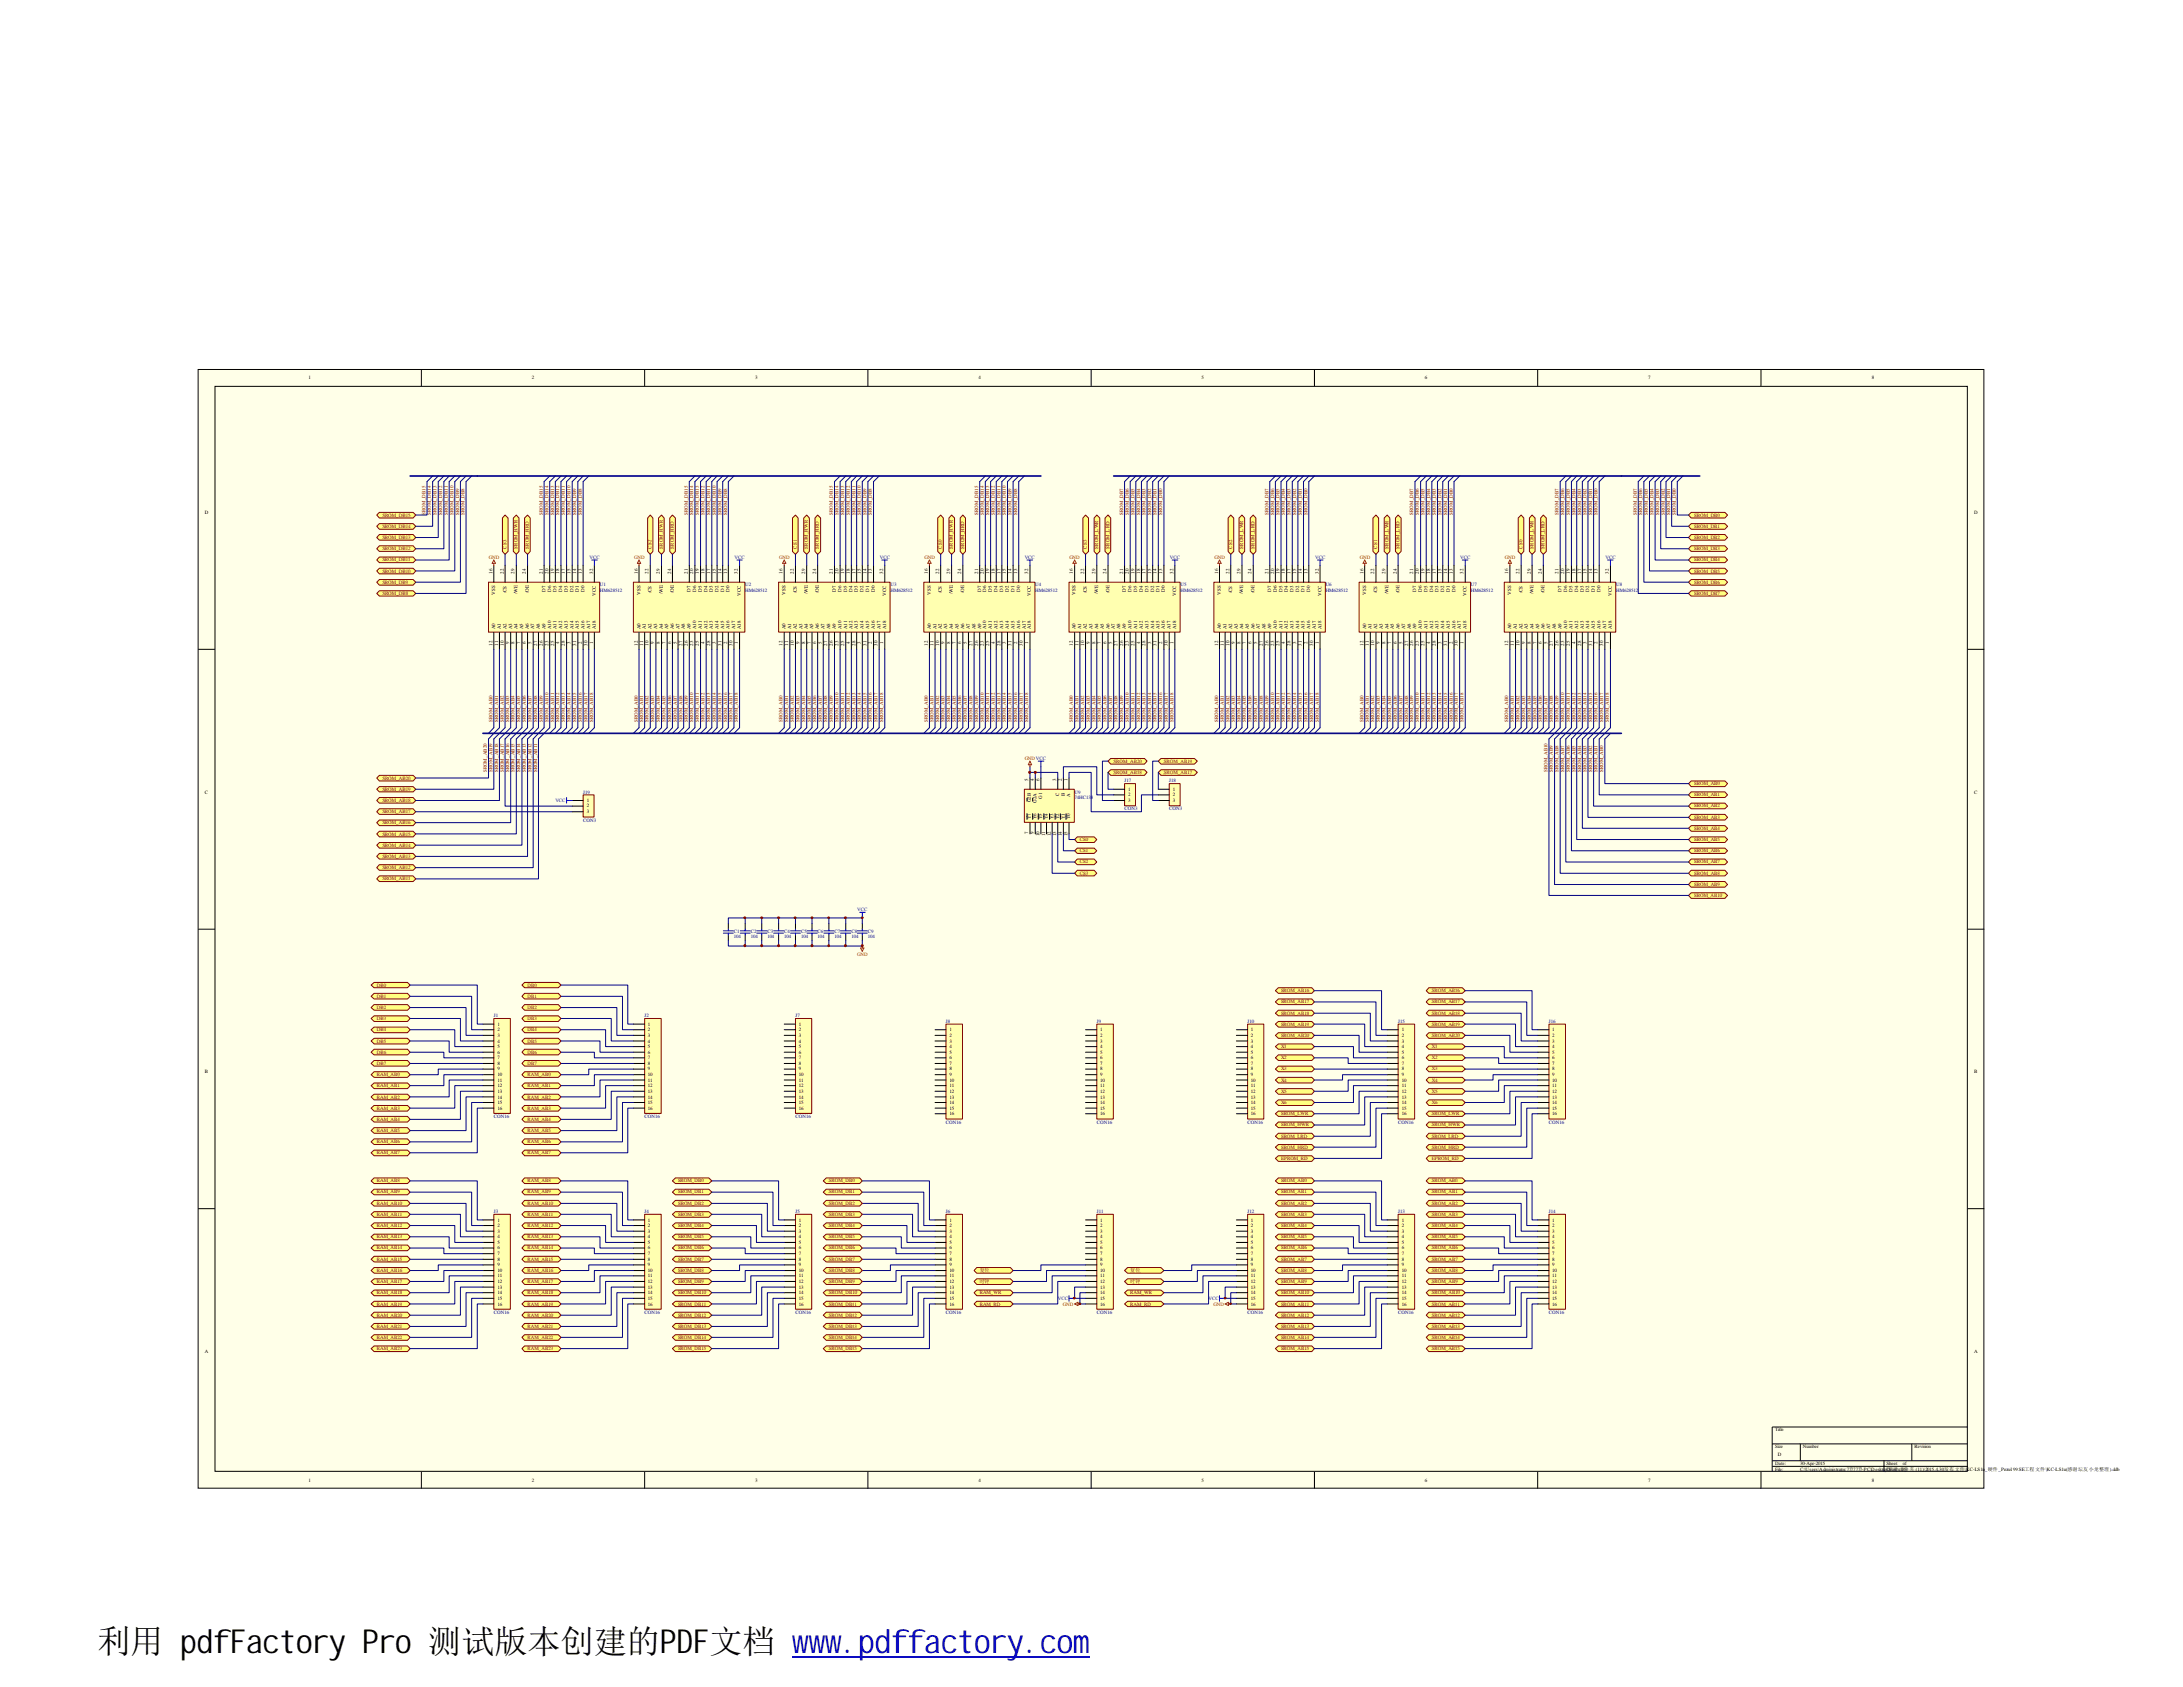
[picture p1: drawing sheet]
<svg xmlns="http://www.w3.org/2000/svg" width="279mm" height="216mm" viewBox="0 0 279 216" stroke-linecap="round" stroke-linejoin="round" font-family="sans-serif">
<defs><g id="words">
<text font-size="4.2" x="12.5" y="211.6">利用 pdfFactory Pro 测试版本创建的PDF文档 ww</text>
<text font-size="4.2" fill="#00f" x="103.5" y="211.6">w.pdffactory.com</text>
<g font-size=".6">
<text x="39.5" y="48.6">1</text>
<text x="68.1" y="48.6">2</text>
<text x="96.6" y="48.6">3</text>
<text x="125.2" y="48.6">4</text>
<text x="153.8" y="48.6">5</text>
<text x="182.4" y="48.6">6</text>
<text x="210.9" y="48.6">7</text>
<text x="239.6" y="48.6">8</text>
<text x="26.2" y="65.7">D</text>
<text x="252.7" y="65.7">D</text>
<text x="63" y="73.4" transform="rotate(-90 63 73.4)">16</text>
<text x="63.4" y="76.2" transform="rotate(-90 63.4 76.2)">VSS</text>
<text x="64.5" y="73.4" transform="rotate(-90 64.5 73.4)">22</text>
<text x="64.8" y="75.9" transform="rotate(-90 64.8 75.9)">/CS</text>
<text x="65.9" y="73.4" transform="rotate(-90 65.9 73.4)">29</text>
<text x="66.3" y="76.1" transform="rotate(-90 66.3 76.1)">/WE</text>
<text x="67.3" y="73.4" transform="rotate(-90 67.3 73.4)">24</text>
<text x="67.7" y="75.9" transform="rotate(-90 67.7 75.9)">/OE</text>
<text x="69.5" y="73.4" transform="rotate(-90 69.5 73.4)">21</text>
<text x="69.8" y="75.7" transform="rotate(-90 69.8 75.7)">D7</text>
<text x="70.2" y="73.4" transform="rotate(-90 70.2 73.4)">20</text>
<text x="70.5" y="75.7" transform="rotate(-90 70.5 75.7)">D6</text>
<text x="70.9" y="73.4" transform="rotate(-90 70.9 73.4)">19</text>
<text x="71.2" y="75.7" transform="rotate(-90 71.2 75.7)">D5</text>
<text x="71.6" y="73.4" transform="rotate(-90 71.6 73.4)">18</text>
<text x="72" y="75.7" transform="rotate(-90 72 75.7)">D4</text>
<text x="72.3" y="73.4" transform="rotate(-90 72.3 73.4)">17</text>
<text x="72.7" y="75.7" transform="rotate(-90 72.7 75.7)">D3</text>
<text x="73" y="73.4" transform="rotate(-90 73 73.4)">15</text>
<text x="73.4" y="75.7" transform="rotate(-90 73.4 75.7)">D2</text>
<text x="73.7" y="73.4" transform="rotate(-90 73.7 73.4)">14</text>
<text x="74.1" y="75.7" transform="rotate(-90 74.1 75.7)">D1</text>
<text x="74.5" y="73.4" transform="rotate(-90 74.5 73.4)">13</text>
<text x="74.8" y="75.7" transform="rotate(-90 74.8 75.7)">D0</text>
<text x="75.9" y="73.4" transform="rotate(-90 75.9 73.4)">32</text>
<text x="76.2" y="76.2" transform="rotate(-90 76.2 76.2)">VCC</text>
<text x="81.6" y="73.4" transform="rotate(-90 81.6 73.4)">16</text>
<text x="82" y="76.2" transform="rotate(-90 82 76.2)">VSS</text>
<text x="83" y="73.4" transform="rotate(-90 83 73.4)">22</text>
<text x="83.4" y="75.9" transform="rotate(-90 83.4 75.9)">/CS</text>
<text x="84.5" y="73.4" transform="rotate(-90 84.5 73.4)">29</text>
<text x="84.8" y="76.1" transform="rotate(-90 84.8 76.1)">/WE</text>
<text x="85.9" y="73.4" transform="rotate(-90 85.9 73.4)">24</text>
<text x="86.2" y="75.9" transform="rotate(-90 86.2 75.9)">/OE</text>
<text x="88.1" y="73.4" transform="rotate(-90 88.1 73.4)">21</text>
<text x="88.4" y="75.7" transform="rotate(-90 88.4 75.7)">D7</text>
<text x="88.7" y="73.4" transform="rotate(-90 88.7 73.4)">20</text>
<text x="89.1" y="75.7" transform="rotate(-90 89.1 75.7)">D6</text>
<text x="89.5" y="73.4" transform="rotate(-90 89.5 73.4)">19</text>
<text x="89.8" y="75.7" transform="rotate(-90 89.8 75.7)">D5</text>
<text x="90.2" y="73.4" transform="rotate(-90 90.2 73.4)">18</text>
<text x="90.6" y="75.7" transform="rotate(-90 90.6 75.7)">D4</text>
<text x="90.9" y="73.4" transform="rotate(-90 90.9 73.4)">17</text>
<text x="91.2" y="75.7" transform="rotate(-90 91.2 75.7)">D3</text>
<text x="91.6" y="73.4" transform="rotate(-90 91.6 73.4)">15</text>
<text x="91.9" y="75.7" transform="rotate(-90 91.9 75.7)">D2</text>
<text x="92.3" y="73.4" transform="rotate(-90 92.3 73.4)">14</text>
<text x="92.7" y="75.7" transform="rotate(-90 92.7 75.7)">D1</text>
<text x="93" y="73.4" transform="rotate(-90 93 73.4)">13</text>
<text x="93.4" y="75.7" transform="rotate(-90 93.4 75.7)">D0</text>
<text x="94.4" y="73.4" transform="rotate(-90 94.4 73.4)">32</text>
<text x="94.8" y="76.2" transform="rotate(-90 94.8 76.2)">VCC</text>
<text x="100.2" y="73.4" transform="rotate(-90 100.2 73.4)">16</text>
<text x="100.5" y="76.2" transform="rotate(-90 100.5 76.2)">VSS</text>
<text x="101.6" y="73.4" transform="rotate(-90 101.6 73.4)">22</text>
<text x="102" y="75.9" transform="rotate(-90 102 75.9)">/CS</text>
<text x="103" y="73.4" transform="rotate(-90 103 73.4)">29</text>
<text x="103.4" y="76.1" transform="rotate(-90 103.4 76.1)">/WE</text>
<text x="104.5" y="73.4" transform="rotate(-90 104.5 73.4)">24</text>
<text x="104.8" y="75.9" transform="rotate(-90 104.8 75.9)">/OE</text>
<text x="106.6" y="73.4" transform="rotate(-90 106.6 73.4)">21</text>
<text x="107" y="75.7" transform="rotate(-90 107 75.7)">D7</text>
<text x="107.3" y="73.4" transform="rotate(-90 107.3 73.4)">20</text>
<text x="107.7" y="75.7" transform="rotate(-90 107.7 75.7)">D6</text>
<text x="108" y="73.4" transform="rotate(-90 108 73.4)">19</text>
<text x="108.4" y="75.7" transform="rotate(-90 108.4 75.7)">D5</text>
<text x="108.8" y="73.4" transform="rotate(-90 108.8 73.4)">18</text>
<text x="109.1" y="75.7" transform="rotate(-90 109.1 75.7)">D4</text>
<text x="109.5" y="73.4" transform="rotate(-90 109.5 73.4)">17</text>
<text x="109.8" y="75.7" transform="rotate(-90 109.8 75.7)">D3</text>
<text x="110.2" y="73.4" transform="rotate(-90 110.2 73.4)">15</text>
<text x="110.5" y="75.7" transform="rotate(-90 110.5 75.7)">D2</text>
<text x="110.9" y="73.4" transform="rotate(-90 110.9 73.4)">14</text>
<text x="111.3" y="75.7" transform="rotate(-90 111.3 75.7)">D1</text>
<text x="111.6" y="73.4" transform="rotate(-90 111.6 73.4)">13</text>
<text x="112" y="75.7" transform="rotate(-90 112 75.7)">D0</text>
<text x="113" y="73.4" transform="rotate(-90 113 73.4)">32</text>
<text x="113.4" y="76.2" transform="rotate(-90 113.4 76.2)">VCC</text>
<text x="118.7" y="73.4" transform="rotate(-90 118.7 73.4)">16</text>
<text x="119.1" y="76.2" transform="rotate(-90 119.1 76.2)">VSS</text>
<text x="120.2" y="73.4" transform="rotate(-90 120.2 73.4)">22</text>
<text x="120.5" y="75.9" transform="rotate(-90 120.5 75.9)">/CS</text>
<text x="121.6" y="73.4" transform="rotate(-90 121.6 73.4)">29</text>
<text x="122" y="76.1" transform="rotate(-90 122 76.1)">/WE</text>
<text x="123" y="73.4" transform="rotate(-90 123 73.4)">24</text>
<text x="123.4" y="75.9" transform="rotate(-90 123.4 75.9)">/OE</text>
<text x="125.2" y="73.4" transform="rotate(-90 125.2 73.4)">21</text>
<text x="125.6" y="75.7" transform="rotate(-90 125.6 75.7)">D7</text>
<text x="125.9" y="73.4" transform="rotate(-90 125.9 73.4)">20</text>
<text x="126.2" y="75.7" transform="rotate(-90 126.2 75.7)">D6</text>
<text x="126.6" y="73.4" transform="rotate(-90 126.6 73.4)">19</text>
<text x="127" y="75.7" transform="rotate(-90 127 75.7)">D5</text>
<text x="127.3" y="73.4" transform="rotate(-90 127.3 73.4)">18</text>
<text x="127.7" y="75.7" transform="rotate(-90 127.7 75.7)">D4</text>
<text x="128.1" y="73.4" transform="rotate(-90 128.1 73.4)">17</text>
<text x="128.4" y="75.7" transform="rotate(-90 128.4 75.7)">D3</text>
<text x="128.7" y="73.4" transform="rotate(-90 128.7 73.4)">15</text>
<text x="129.1" y="75.7" transform="rotate(-90 129.1 75.7)">D2</text>
<text x="129.5" y="73.4" transform="rotate(-90 129.5 73.4)">14</text>
<text x="129.8" y="75.7" transform="rotate(-90 129.8 75.7)">D1</text>
<text x="130.2" y="73.4" transform="rotate(-90 130.2 73.4)">13</text>
<text x="130.6" y="75.7" transform="rotate(-90 130.6 75.7)">D0</text>
<text x="131.6" y="73.4" transform="rotate(-90 131.6 73.4)">32</text>
<text x="132" y="76.2" transform="rotate(-90 132 76.2)">VCC</text>
<text x="137.3" y="73.4" transform="rotate(-90 137.3 73.4)">16</text>
<text x="137.7" y="76.2" transform="rotate(-90 137.7 76.2)">VSS</text>
<text x="138.8" y="73.4" transform="rotate(-90 138.8 73.4)">22</text>
<text x="139.1" y="75.9" transform="rotate(-90 139.1 75.9)">/CS</text>
<text x="140.2" y="73.4" transform="rotate(-90 140.2 73.4)">29</text>
<text x="140.5" y="76.1" transform="rotate(-90 140.5 76.1)">/WE</text>
<text x="141.6" y="73.4" transform="rotate(-90 141.6 73.4)">24</text>
<text x="142" y="75.9" transform="rotate(-90 142 75.9)">/OE</text>
<text x="143.8" y="73.4" transform="rotate(-90 143.8 73.4)">21</text>
<text x="144.1" y="75.7" transform="rotate(-90 144.1 75.7)">D7</text>
<text x="144.5" y="73.4" transform="rotate(-90 144.5 73.4)">20</text>
<text x="144.8" y="75.7" transform="rotate(-90 144.8 75.7)">D6</text>
<text x="145.2" y="73.4" transform="rotate(-90 145.2 73.4)">19</text>
<text x="145.5" y="75.7" transform="rotate(-90 145.5 75.7)">D5</text>
<text x="145.9" y="73.4" transform="rotate(-90 145.9 73.4)">18</text>
<text x="146.3" y="75.7" transform="rotate(-90 146.3 75.7)">D4</text>
<text x="146.6" y="73.4" transform="rotate(-90 146.6 73.4)">17</text>
<text x="147" y="75.7" transform="rotate(-90 147 75.7)">D3</text>
<text x="147.3" y="73.4" transform="rotate(-90 147.3 73.4)">15</text>
<text x="147.7" y="75.7" transform="rotate(-90 147.7 75.7)">D2</text>
<text x="148" y="73.4" transform="rotate(-90 148 73.4)">14</text>
<text x="148.4" y="75.7" transform="rotate(-90 148.4 75.7)">D1</text>
<text x="148.8" y="73.4" transform="rotate(-90 148.8 73.4)">13</text>
<text x="149.1" y="75.7" transform="rotate(-90 149.1 75.7)">D0</text>
<text x="150.2" y="73.4" transform="rotate(-90 150.2 73.4)">32</text>
<text x="150.5" y="76.2" transform="rotate(-90 150.5 76.2)">VCC</text>
<text x="155.9" y="73.4" transform="rotate(-90 155.9 73.4)">16</text>
<text x="156.3" y="76.2" transform="rotate(-90 156.3 76.2)">VSS</text>
<text x="157.4" y="73.4" transform="rotate(-90 157.4 73.4)">22</text>
<text x="157.7" y="75.9" transform="rotate(-90 157.7 75.9)">/CS</text>
<text x="158.7" y="73.4" transform="rotate(-90 158.7 73.4)">29</text>
<text x="159.1" y="76.1" transform="rotate(-90 159.1 76.1)">/WE</text>
<text x="160.2" y="73.4" transform="rotate(-90 160.2 73.4)">24</text>
<text x="160.6" y="75.9" transform="rotate(-90 160.6 75.9)">/OE</text>
<text x="162.3" y="73.4" transform="rotate(-90 162.3 73.4)">21</text>
<text x="162.7" y="75.7" transform="rotate(-90 162.7 75.7)">D7</text>
<text x="163.1" y="73.4" transform="rotate(-90 163.1 73.4)">20</text>
<text x="163.4" y="75.7" transform="rotate(-90 163.4 75.7)">D6</text>
<text x="163.7" y="73.4" transform="rotate(-90 163.7 73.4)">19</text>
<text x="164.1" y="75.7" transform="rotate(-90 164.1 75.7)">D5</text>
<text x="164.5" y="73.4" transform="rotate(-90 164.5 73.4)">18</text>
<text x="164.8" y="75.7" transform="rotate(-90 164.8 75.7)">D4</text>
<text x="165.2" y="73.4" transform="rotate(-90 165.2 73.4)">17</text>
<text x="165.6" y="75.7" transform="rotate(-90 165.6 75.7)">D3</text>
<text x="165.9" y="73.4" transform="rotate(-90 165.9 73.4)">15</text>
<text x="166.3" y="75.7" transform="rotate(-90 166.3 75.7)">D2</text>
<text x="166.6" y="73.4" transform="rotate(-90 166.6 73.4)">14</text>
<text x="167" y="75.7" transform="rotate(-90 167 75.7)">D1</text>
<text x="167.3" y="73.4" transform="rotate(-90 167.3 73.4)">13</text>
<text x="167.7" y="75.7" transform="rotate(-90 167.7 75.7)">D0</text>
<text x="168.8" y="73.4" transform="rotate(-90 168.8 73.4)">32</text>
<text x="169.1" y="76.2" transform="rotate(-90 169.1 76.2)">VCC</text>
<text x="174.5" y="73.4" transform="rotate(-90 174.5 73.4)">16</text>
<text x="174.8" y="76.2" transform="rotate(-90 174.8 76.2)">VSS</text>
<text x="175.9" y="73.4" transform="rotate(-90 175.9 73.4)">22</text>
<text x="176.3" y="75.9" transform="rotate(-90 176.3 75.9)">/CS</text>
<text x="177.3" y="73.4" transform="rotate(-90 177.3 73.4)">29</text>
<text x="177.7" y="76.1" transform="rotate(-90 177.7 76.1)">/WE</text>
<text x="178.8" y="73.4" transform="rotate(-90 178.8 73.4)">24</text>
<text x="179.1" y="75.9" transform="rotate(-90 179.1 75.9)">/OE</text>
<text x="180.9" y="73.4" transform="rotate(-90 180.9 73.4)">21</text>
<text x="181.3" y="75.7" transform="rotate(-90 181.3 75.7)">D7</text>
<text x="181.6" y="73.4" transform="rotate(-90 181.6 73.4)">20</text>
<text x="182" y="75.7" transform="rotate(-90 182 75.7)">D6</text>
<text x="182.3" y="73.4" transform="rotate(-90 182.3 73.4)">19</text>
<text x="182.7" y="75.7" transform="rotate(-90 182.7 75.7)">D5</text>
<text x="183" y="73.4" transform="rotate(-90 183 73.4)">18</text>
<text x="183.4" y="75.7" transform="rotate(-90 183.4 75.7)">D4</text>
<text x="183.8" y="73.4" transform="rotate(-90 183.8 73.4)">17</text>
<text x="184.1" y="75.7" transform="rotate(-90 184.1 75.7)">D3</text>
<text x="184.5" y="73.4" transform="rotate(-90 184.5 73.4)">15</text>
<text x="184.8" y="75.7" transform="rotate(-90 184.8 75.7)">D2</text>
<text x="185.2" y="73.4" transform="rotate(-90 185.2 73.4)">14</text>
<text x="185.5" y="75.7" transform="rotate(-90 185.5 75.7)">D1</text>
<text x="185.9" y="73.4" transform="rotate(-90 185.9 73.4)">13</text>
<text x="186.3" y="75.7" transform="rotate(-90 186.3 75.7)">D0</text>
<text x="187.3" y="73.4" transform="rotate(-90 187.3 73.4)">32</text>
<text x="187.7" y="76.2" transform="rotate(-90 187.7 76.2)">VCC</text>
<text x="193" y="73.4" transform="rotate(-90 193 73.4)">16</text>
<text x="193.4" y="76.2" transform="rotate(-90 193.4 76.2)">VSS</text>
<text x="194.5" y="73.4" transform="rotate(-90 194.5 73.4)">22</text>
<text x="194.9" y="75.9" transform="rotate(-90 194.9 75.9)">/CS</text>
<text x="195.9" y="73.4" transform="rotate(-90 195.9 73.4)">29</text>
<text x="196.3" y="76.1" transform="rotate(-90 196.3 76.1)">/WE</text>
<text x="197.4" y="73.4" transform="rotate(-90 197.4 73.4)">24</text>
<text x="197.7" y="75.9" transform="rotate(-90 197.7 75.9)">/OE</text>
<text x="199.5" y="73.4" transform="rotate(-90 199.5 73.4)">21</text>
<text x="199.9" y="75.7" transform="rotate(-90 199.9 75.7)">D7</text>
<text x="200.2" y="73.4" transform="rotate(-90 200.2 73.4)">20</text>
<text x="200.6" y="75.7" transform="rotate(-90 200.6 75.7)">D6</text>
<text x="200.9" y="73.4" transform="rotate(-90 200.9 73.4)">19</text>
<text x="201.3" y="75.7" transform="rotate(-90 201.3 75.7)">D5</text>
<text x="201.6" y="73.4" transform="rotate(-90 201.6 73.4)">18</text>
<text x="202" y="75.7" transform="rotate(-90 202 75.7)">D4</text>
<text x="202.4" y="73.4" transform="rotate(-90 202.4 73.4)">17</text>
<text x="202.7" y="75.7" transform="rotate(-90 202.7 75.7)">D3</text>
<text x="203.1" y="73.4" transform="rotate(-90 203.1 73.4)">15</text>
<text x="203.4" y="75.7" transform="rotate(-90 203.4 75.7)">D2</text>
<text x="203.8" y="73.4" transform="rotate(-90 203.8 73.4)">14</text>
<text x="204.1" y="75.7" transform="rotate(-90 204.1 75.7)">D1</text>
<text x="204.5" y="73.4" transform="rotate(-90 204.5 73.4)">13</text>
<text x="204.9" y="75.7" transform="rotate(-90 204.9 75.7)">D0</text>
<text x="205.9" y="73.4" transform="rotate(-90 205.9 73.4)">32</text>
<text x="206.3" y="76.2" transform="rotate(-90 206.3 76.2)">VCC</text>
<text x="63" y="82.7" transform="rotate(-90 63 82.7)">12</text>
<text x="63.4" y="80.5" transform="rotate(-90 63.4 80.5)">A0</text>
<text x="63.8" y="82.7" transform="rotate(-90 63.8 82.7)">11</text>
<text x="64.1" y="80.5" transform="rotate(-90 64.1 80.5)">A1</text>
<text x="64.5" y="82.7" transform="rotate(-90 64.5 82.7)">10</text>
<text x="64.8" y="80.5" transform="rotate(-90 64.8 80.5)">A2</text>
<text x="65.2" y="82.4" transform="rotate(-90 65.2 82.4)">9</text>
<text x="65.5" y="80.5" transform="rotate(-90 65.5 80.5)">A3</text>
<text x="65.9" y="82.4" transform="rotate(-90 65.9 82.4)">8</text>
<text x="66.3" y="80.5" transform="rotate(-90 66.3 80.5)">A4</text>
<text x="66.6" y="82.4" transform="rotate(-90 66.6 82.4)">7</text>
<text x="67" y="80.5" transform="rotate(-90 67 80.5)">A5</text>
<text x="67.3" y="82.4" transform="rotate(-90 67.3 82.4)">6</text>
<text x="67.7" y="80.5" transform="rotate(-90 67.7 80.5)">A6</text>
<text x="68" y="82.4" transform="rotate(-90 68 82.4)">5</text>
<text x="68.4" y="80.5" transform="rotate(-90 68.4 80.5)">A7</text>
<text x="68.7" y="82.7" transform="rotate(-90 68.7 82.7)">27</text>
<text x="69.1" y="80.5" transform="rotate(-90 69.1 80.5)">A8</text>
<text x="69.5" y="82.7" transform="rotate(-90 69.5 82.7)">26</text>
<text x="69.8" y="80.5" transform="rotate(-90 69.8 80.5)">A9</text>
<text x="70.2" y="82.7" transform="rotate(-90 70.2 82.7)">23</text>
<text x="70.5" y="80.5" transform="rotate(-90 70.5 80.5)">A10</text>
<text x="70.9" y="82.7" transform="rotate(-90 70.9 82.7)">25</text>
<text x="71.2" y="80.5" transform="rotate(-90 71.2 80.5)">A11</text>
<text x="71.6" y="82.4" transform="rotate(-90 71.6 82.4)">4</text>
<text x="72" y="80.5" transform="rotate(-90 72 80.5)">A12</text>
<text x="72.3" y="82.7" transform="rotate(-90 72.3 82.7)">28</text>
<text x="72.7" y="80.5" transform="rotate(-90 72.7 80.5)">A13</text>
<text x="73" y="82.4" transform="rotate(-90 73 82.4)">3</text>
<text x="73.4" y="80.5" transform="rotate(-90 73.4 80.5)">A14</text>
<text x="73.7" y="82.7" transform="rotate(-90 73.7 82.7)">31</text>
<text x="74.1" y="80.5" transform="rotate(-90 74.1 80.5)">A15</text>
<text x="74.5" y="82.4" transform="rotate(-90 74.5 82.4)">2</text>
<text x="74.8" y="80.5" transform="rotate(-90 74.8 80.5)">A16</text>
<text x="75.2" y="82.7" transform="rotate(-90 75.2 82.7)">30</text>
<text x="75.5" y="80.5" transform="rotate(-90 75.5 80.5)">A17</text>
<text x="75.9" y="82.4" transform="rotate(-90 75.9 82.4)">1</text>
<text x="76.2" y="80.5" transform="rotate(-90 76.2 80.5)">A18</text>
<text x="81.6" y="82.7" transform="rotate(-90 81.6 82.7)">12</text>
<text x="82" y="80.5" transform="rotate(-90 82 80.5)">A0</text>
<text x="82.3" y="82.7" transform="rotate(-90 82.3 82.7)">11</text>
<text x="82.7" y="80.5" transform="rotate(-90 82.7 80.5)">A1</text>
<text x="83" y="82.7" transform="rotate(-90 83 82.7)">10</text>
<text x="83.4" y="80.5" transform="rotate(-90 83.4 80.5)">A2</text>
<text x="83.7" y="82.4" transform="rotate(-90 83.7 82.4)">9</text>
<text x="84.1" y="80.5" transform="rotate(-90 84.1 80.5)">A3</text>
<text x="84.5" y="82.4" transform="rotate(-90 84.5 82.4)">8</text>
<text x="84.8" y="80.5" transform="rotate(-90 84.8 80.5)">A4</text>
<text x="85.2" y="82.4" transform="rotate(-90 85.2 82.4)">7</text>
<text x="85.5" y="80.5" transform="rotate(-90 85.5 80.5)">A5</text>
<text x="85.9" y="82.4" transform="rotate(-90 85.9 82.4)">6</text>
<text x="86.2" y="80.5" transform="rotate(-90 86.2 80.5)">A6</text>
<text x="86.6" y="82.4" transform="rotate(-90 86.6 82.4)">5</text>
<text x="87" y="80.5" transform="rotate(-90 87 80.5)">A7</text>
<text x="87.3" y="82.7" transform="rotate(-90 87.3 82.7)">27</text>
<text x="87.7" y="80.5" transform="rotate(-90 87.7 80.5)">A8</text>
<text x="88.1" y="82.7" transform="rotate(-90 88.1 82.7)">26</text>
<text x="88.4" y="80.5" transform="rotate(-90 88.4 80.5)">A9</text>
<text x="88.7" y="82.7" transform="rotate(-90 88.7 82.7)">23</text>
<text x="89.1" y="80.5" transform="rotate(-90 89.1 80.5)">A10</text>
<text x="89.5" y="82.7" transform="rotate(-90 89.5 82.7)">25</text>
<text x="89.8" y="80.5" transform="rotate(-90 89.8 80.5)">A11</text>
<text x="90.2" y="82.4" transform="rotate(-90 90.2 82.4)">4</text>
<text x="90.6" y="80.5" transform="rotate(-90 90.6 80.5)">A12</text>
<text x="90.9" y="82.7" transform="rotate(-90 90.9 82.7)">28</text>
<text x="91.2" y="80.5" transform="rotate(-90 91.2 80.5)">A13</text>
<text x="91.6" y="82.4" transform="rotate(-90 91.6 82.4)">3</text>
<text x="91.9" y="80.5" transform="rotate(-90 91.9 80.5)">A14</text>
<text x="92.3" y="82.7" transform="rotate(-90 92.3 82.7)">31</text>
<text x="92.7" y="80.5" transform="rotate(-90 92.7 80.5)">A15</text>
<text x="93" y="82.4" transform="rotate(-90 93 82.4)">2</text>
<text x="93.4" y="80.5" transform="rotate(-90 93.4 80.5)">A16</text>
<text x="93.8" y="82.7" transform="rotate(-90 93.8 82.7)">30</text>
<text x="94.1" y="80.5" transform="rotate(-90 94.1 80.5)">A17</text>
<text x="94.4" y="82.4" transform="rotate(-90 94.4 82.4)">1</text>
<text x="94.8" y="80.5" transform="rotate(-90 94.8 80.5)">A18</text>
<text x="100.2" y="82.7" transform="rotate(-90 100.2 82.7)">12</text>
<text x="100.5" y="80.5" transform="rotate(-90 100.5 80.5)">A0</text>
<text x="100.9" y="82.7" transform="rotate(-90 100.9 82.7)">11</text>
<text x="101.3" y="80.5" transform="rotate(-90 101.3 80.5)">A1</text>
<text x="101.6" y="82.7" transform="rotate(-90 101.6 82.7)">10</text>
<text x="102" y="80.5" transform="rotate(-90 102 80.5)">A2</text>
<text x="102.3" y="82.4" transform="rotate(-90 102.3 82.4)">9</text>
<text x="102.7" y="80.5" transform="rotate(-90 102.7 80.5)">A3</text>
<text x="103" y="82.4" transform="rotate(-90 103 82.4)">8</text>
<text x="103.4" y="80.5" transform="rotate(-90 103.4 80.5)">A4</text>
<text x="103.8" y="82.4" transform="rotate(-90 103.8 82.4)">7</text>
<text x="104.1" y="80.5" transform="rotate(-90 104.1 80.5)">A5</text>
<text x="104.5" y="82.4" transform="rotate(-90 104.5 82.4)">6</text>
<text x="104.8" y="80.5" transform="rotate(-90 104.8 80.5)">A6</text>
<text x="105.2" y="82.4" transform="rotate(-90 105.2 82.4)">5</text>
<text x="105.5" y="80.5" transform="rotate(-90 105.5 80.5)">A7</text>
<text x="105.9" y="82.7" transform="rotate(-90 105.9 82.7)">27</text>
<text x="106.3" y="80.5" transform="rotate(-90 106.3 80.5)">A8</text>
<text x="106.6" y="82.7" transform="rotate(-90 106.6 82.7)">26</text>
<text x="107" y="80.5" transform="rotate(-90 107 80.5)">A9</text>
<text x="107.3" y="82.7" transform="rotate(-90 107.3 82.7)">23</text>
<text x="107.7" y="80.5" transform="rotate(-90 107.7 80.5)">A10</text>
<text x="108" y="82.7" transform="rotate(-90 108 82.7)">25</text>
<text x="108.4" y="80.5" transform="rotate(-90 108.4 80.5)">A11</text>
<text x="108.8" y="82.4" transform="rotate(-90 108.8 82.4)">4</text>
<text x="109.1" y="80.5" transform="rotate(-90 109.1 80.5)">A12</text>
<text x="109.5" y="82.7" transform="rotate(-90 109.5 82.7)">28</text>
<text x="109.8" y="80.5" transform="rotate(-90 109.8 80.5)">A13</text>
<text x="110.2" y="82.4" transform="rotate(-90 110.2 82.4)">3</text>
<text x="110.5" y="80.5" transform="rotate(-90 110.5 80.5)">A14</text>
<text x="110.9" y="82.7" transform="rotate(-90 110.9 82.7)">31</text>
<text x="111.3" y="80.5" transform="rotate(-90 111.3 80.5)">A15</text>
<text x="111.6" y="82.4" transform="rotate(-90 111.6 82.4)">2</text>
<text x="112" y="80.5" transform="rotate(-90 112 80.5)">A16</text>
<text x="112.3" y="82.7" transform="rotate(-90 112.3 82.7)">30</text>
<text x="112.7" y="80.5" transform="rotate(-90 112.7 80.5)">A17</text>
<text x="113" y="82.4" transform="rotate(-90 113 82.4)">1</text>
<text x="113.4" y="80.5" transform="rotate(-90 113.4 80.5)">A18</text>
<text x="118.7" y="82.7" transform="rotate(-90 118.7 82.7)">12</text>
<text x="119.1" y="80.5" transform="rotate(-90 119.1 80.5)">A0</text>
<text x="119.5" y="82.7" transform="rotate(-90 119.5 82.7)">11</text>
<text x="119.8" y="80.5" transform="rotate(-90 119.8 80.5)">A1</text>
<text x="120.2" y="82.7" transform="rotate(-90 120.2 82.7)">10</text>
<text x="120.5" y="80.5" transform="rotate(-90 120.5 80.5)">A2</text>
<text x="120.9" y="82.4" transform="rotate(-90 120.9 82.4)">9</text>
<text x="121.2" y="80.5" transform="rotate(-90 121.2 80.5)">A3</text>
<text x="121.6" y="82.4" transform="rotate(-90 121.6 82.4)">8</text>
<text x="122" y="80.5" transform="rotate(-90 122 80.5)">A4</text>
<text x="122.3" y="82.4" transform="rotate(-90 122.3 82.4)">7</text>
<text x="122.7" y="80.5" transform="rotate(-90 122.7 80.5)">A5</text>
<text x="123" y="82.4" transform="rotate(-90 123 82.4)">6</text>
<text x="123.4" y="80.5" transform="rotate(-90 123.4 80.5)">A6</text>
<text x="123.7" y="82.4" transform="rotate(-90 123.7 82.4)">5</text>
<text x="124.1" y="80.5" transform="rotate(-90 124.1 80.5)">A7</text>
<text x="124.5" y="82.7" transform="rotate(-90 124.5 82.7)">27</text>
<text x="124.8" y="80.5" transform="rotate(-90 124.8 80.5)">A8</text>
<text x="125.2" y="82.7" transform="rotate(-90 125.2 82.7)">26</text>
<text x="125.6" y="80.5" transform="rotate(-90 125.6 80.5)">A9</text>
<text x="125.9" y="82.7" transform="rotate(-90 125.9 82.7)">23</text>
<text x="126.2" y="80.5" transform="rotate(-90 126.2 80.5)">A10</text>
<text x="126.6" y="82.7" transform="rotate(-90 126.6 82.7)">25</text>
<text x="127" y="80.5" transform="rotate(-90 127 80.5)">A11</text>
<text x="127.3" y="82.4" transform="rotate(-90 127.3 82.4)">4</text>
<text x="127.7" y="80.5" transform="rotate(-90 127.7 80.5)">A12</text>
<text x="128.1" y="82.7" transform="rotate(-90 128.1 82.7)">28</text>
<text x="128.4" y="80.5" transform="rotate(-90 128.4 80.5)">A13</text>
<text x="128.7" y="82.4" transform="rotate(-90 128.7 82.4)">3</text>
<text x="129.1" y="80.5" transform="rotate(-90 129.1 80.5)">A14</text>
<text x="129.5" y="82.7" transform="rotate(-90 129.5 82.7)">31</text>
<text x="129.8" y="80.5" transform="rotate(-90 129.8 80.5)">A15</text>
<text x="130.2" y="82.4" transform="rotate(-90 130.2 82.4)">2</text>
<text x="130.6" y="80.5" transform="rotate(-90 130.6 80.5)">A16</text>
<text x="130.9" y="82.7" transform="rotate(-90 130.9 82.7)">30</text>
<text x="131.3" y="80.5" transform="rotate(-90 131.3 80.5)">A17</text>
<text x="131.6" y="82.4" transform="rotate(-90 131.6 82.4)">1</text>
<text x="132" y="80.5" transform="rotate(-90 132 80.5)">A18</text>
<text x="137.3" y="82.7" transform="rotate(-90 137.3 82.7)">12</text>
<text x="137.7" y="80.5" transform="rotate(-90 137.7 80.5)">A0</text>
<text x="138" y="82.7" transform="rotate(-90 138 82.7)">11</text>
<text x="138.4" y="80.5" transform="rotate(-90 138.4 80.5)">A1</text>
<text x="138.8" y="82.7" transform="rotate(-90 138.8 82.7)">10</text>
<text x="139.1" y="80.5" transform="rotate(-90 139.1 80.5)">A2</text>
<text x="139.5" y="82.4" transform="rotate(-90 139.5 82.4)">9</text>
<text x="139.8" y="80.5" transform="rotate(-90 139.8 80.5)">A3</text>
<text x="140.2" y="82.4" transform="rotate(-90 140.2 82.4)">8</text>
<text x="140.5" y="80.5" transform="rotate(-90 140.5 80.5)">A4</text>
<text x="140.9" y="82.4" transform="rotate(-90 140.9 82.4)">7</text>
<text x="141.3" y="80.5" transform="rotate(-90 141.3 80.5)">A5</text>
<text x="141.6" y="82.4" transform="rotate(-90 141.6 82.4)">6</text>
<text x="142" y="80.5" transform="rotate(-90 142 80.5)">A6</text>
<text x="142.3" y="82.4" transform="rotate(-90 142.3 82.4)">5</text>
<text x="142.7" y="80.5" transform="rotate(-90 142.7 80.5)">A7</text>
<text x="143" y="82.7" transform="rotate(-90 143 82.7)">27</text>
<text x="143.4" y="80.5" transform="rotate(-90 143.4 80.5)">A8</text>
<text x="143.8" y="82.7" transform="rotate(-90 143.8 82.7)">26</text>
<text x="144.1" y="80.5" transform="rotate(-90 144.1 80.5)">A9</text>
<text x="144.5" y="82.7" transform="rotate(-90 144.5 82.7)">23</text>
<text x="144.8" y="80.5" transform="rotate(-90 144.8 80.5)">A10</text>
<text x="145.2" y="82.7" transform="rotate(-90 145.2 82.7)">25</text>
<text x="145.5" y="80.5" transform="rotate(-90 145.5 80.5)">A11</text>
<text x="145.9" y="82.4" transform="rotate(-90 145.9 82.4)">4</text>
<text x="146.3" y="80.5" transform="rotate(-90 146.3 80.5)">A12</text>
<text x="146.6" y="82.7" transform="rotate(-90 146.6 82.7)">28</text>
<text x="147" y="80.5" transform="rotate(-90 147 80.5)">A13</text>
<text x="147.3" y="82.4" transform="rotate(-90 147.3 82.4)">3</text>
<text x="147.7" y="80.5" transform="rotate(-90 147.7 80.5)">A14</text>
<text x="148" y="82.7" transform="rotate(-90 148 82.7)">31</text>
<text x="148.4" y="80.5" transform="rotate(-90 148.4 80.5)">A15</text>
<text x="148.8" y="82.4" transform="rotate(-90 148.8 82.4)">2</text>
<text x="149.1" y="80.5" transform="rotate(-90 149.1 80.5)">A16</text>
<text x="149.5" y="82.7" transform="rotate(-90 149.5 82.7)">30</text>
<text x="149.8" y="80.5" transform="rotate(-90 149.8 80.5)">A17</text>
<text x="150.2" y="82.4" transform="rotate(-90 150.2 82.4)">1</text>
<text x="150.5" y="80.5" transform="rotate(-90 150.5 80.5)">A18</text>
<text x="155.9" y="82.7" transform="rotate(-90 155.9 82.7)">12</text>
<text x="156.3" y="80.5" transform="rotate(-90 156.3 80.5)">A0</text>
<text x="156.6" y="82.7" transform="rotate(-90 156.6 82.7)">11</text>
<text x="157" y="80.5" transform="rotate(-90 157 80.5)">A1</text>
<text x="157.4" y="82.7" transform="rotate(-90 157.4 82.7)">10</text>
<text x="157.7" y="80.5" transform="rotate(-90 157.7 80.5)">A2</text>
<text x="158" y="82.4" transform="rotate(-90 158 82.4)">9</text>
<text x="158.4" y="80.5" transform="rotate(-90 158.4 80.5)">A3</text>
<text x="158.7" y="82.4" transform="rotate(-90 158.7 82.4)">8</text>
<text x="159.1" y="80.5" transform="rotate(-90 159.1 80.5)">A4</text>
<text x="159.5" y="82.4" transform="rotate(-90 159.5 82.4)">7</text>
<text x="159.9" y="80.5" transform="rotate(-90 159.9 80.5)">A5</text>
<text x="160.2" y="82.4" transform="rotate(-90 160.2 82.4)">6</text>
<text x="160.6" y="80.5" transform="rotate(-90 160.6 80.5)">A6</text>
<text x="160.9" y="82.4" transform="rotate(-90 160.9 82.4)">5</text>
<text x="161.2" y="80.5" transform="rotate(-90 161.2 80.5)">A7</text>
<text x="161.6" y="82.7" transform="rotate(-90 161.6 82.7)">27</text>
<text x="162" y="80.5" transform="rotate(-90 162 80.5)">A8</text>
<text x="162.3" y="82.7" transform="rotate(-90 162.3 82.7)">26</text>
<text x="162.7" y="80.5" transform="rotate(-90 162.7 80.5)">A9</text>
<text x="163.1" y="82.7" transform="rotate(-90 163.1 82.7)">23</text>
<text x="163.4" y="80.5" transform="rotate(-90 163.4 80.5)">A10</text>
<text x="163.7" y="82.7" transform="rotate(-90 163.7 82.7)">25</text>
<text x="164.1" y="80.5" transform="rotate(-90 164.1 80.5)">A11</text>
<text x="164.5" y="82.4" transform="rotate(-90 164.5 82.4)">4</text>
<text x="164.8" y="80.5" transform="rotate(-90 164.8 80.5)">A12</text>
<text x="165.2" y="82.7" transform="rotate(-90 165.2 82.7)">28</text>
<text x="165.6" y="80.5" transform="rotate(-90 165.6 80.5)">A13</text>
<text x="165.9" y="82.4" transform="rotate(-90 165.9 82.4)">3</text>
<text x="166.3" y="80.5" transform="rotate(-90 166.3 80.5)">A14</text>
<text x="166.6" y="82.7" transform="rotate(-90 166.6 82.7)">31</text>
<text x="167" y="80.5" transform="rotate(-90 167 80.5)">A15</text>
<text x="167.3" y="82.4" transform="rotate(-90 167.3 82.4)">2</text>
<text x="167.7" y="80.5" transform="rotate(-90 167.7 80.5)">A16</text>
<text x="168.1" y="82.7" transform="rotate(-90 168.1 82.7)">30</text>
<text x="168.4" y="80.5" transform="rotate(-90 168.4 80.5)">A17</text>
<text x="168.8" y="82.4" transform="rotate(-90 168.8 82.4)">1</text>
<text x="169.1" y="80.5" transform="rotate(-90 169.1 80.5)">A18</text>
<text x="174.5" y="82.7" transform="rotate(-90 174.5 82.7)">12</text>
<text x="174.8" y="80.5" transform="rotate(-90 174.8 80.5)">A0</text>
<text x="175.2" y="82.7" transform="rotate(-90 175.2 82.7)">11</text>
<text x="175.6" y="80.5" transform="rotate(-90 175.6 80.5)">A1</text>
<text x="175.9" y="82.7" transform="rotate(-90 175.9 82.7)">10</text>
<text x="176.3" y="80.5" transform="rotate(-90 176.3 80.5)">A2</text>
<text x="176.6" y="82.4" transform="rotate(-90 176.6 82.4)">9</text>
<text x="177" y="80.5" transform="rotate(-90 177 80.5)">A3</text>
<text x="177.3" y="82.4" transform="rotate(-90 177.3 82.4)">8</text>
<text x="177.7" y="80.5" transform="rotate(-90 177.7 80.5)">A4</text>
<text x="178.1" y="82.4" transform="rotate(-90 178.1 82.4)">7</text>
<text x="178.4" y="80.5" transform="rotate(-90 178.4 80.5)">A5</text>
<text x="178.8" y="82.4" transform="rotate(-90 178.8 82.4)">6</text>
<text x="179.1" y="80.5" transform="rotate(-90 179.1 80.5)">A6</text>
<text x="179.5" y="82.4" transform="rotate(-90 179.5 82.4)">5</text>
<text x="179.8" y="80.5" transform="rotate(-90 179.8 80.5)">A7</text>
<text x="180.2" y="82.7" transform="rotate(-90 180.2 82.7)">27</text>
<text x="180.6" y="80.5" transform="rotate(-90 180.6 80.5)">A8</text>
<text x="180.9" y="82.7" transform="rotate(-90 180.9 82.7)">26</text>
<text x="181.3" y="80.5" transform="rotate(-90 181.3 80.5)">A9</text>
<text x="181.6" y="82.7" transform="rotate(-90 181.6 82.7)">23</text>
<text x="182" y="80.5" transform="rotate(-90 182 80.5)">A10</text>
<text x="182.3" y="82.7" transform="rotate(-90 182.3 82.7)">25</text>
<text x="182.7" y="80.5" transform="rotate(-90 182.7 80.5)">A11</text>
<text x="183" y="82.4" transform="rotate(-90 183 82.4)">4</text>
<text x="183.4" y="80.5" transform="rotate(-90 183.4 80.5)">A12</text>
<text x="183.8" y="82.7" transform="rotate(-90 183.8 82.7)">28</text>
<text x="184.1" y="80.5" transform="rotate(-90 184.1 80.5)">A13</text>
<text x="184.5" y="82.4" transform="rotate(-90 184.5 82.4)">3</text>
<text x="184.8" y="80.5" transform="rotate(-90 184.8 80.5)">A14</text>
<text x="185.2" y="82.7" transform="rotate(-90 185.2 82.7)">31</text>
<text x="185.5" y="80.5" transform="rotate(-90 185.5 80.5)">A15</text>
<text x="185.9" y="82.4" transform="rotate(-90 185.9 82.4)">2</text>
<text x="186.3" y="80.5" transform="rotate(-90 186.3 80.5)">A16</text>
<text x="186.6" y="82.7" transform="rotate(-90 186.6 82.7)">30</text>
<text x="187" y="80.5" transform="rotate(-90 187 80.5)">A17</text>
<text x="187.3" y="82.4" transform="rotate(-90 187.3 82.4)">1</text>
<text x="187.7" y="80.5" transform="rotate(-90 187.7 80.5)">A18</text>
<text x="193" y="82.7" transform="rotate(-90 193 82.7)">12</text>
<text x="193.4" y="80.5" transform="rotate(-90 193.4 80.5)">A0</text>
<text x="193.8" y="82.7" transform="rotate(-90 193.8 82.7)">11</text>
<text x="194.1" y="80.5" transform="rotate(-90 194.1 80.5)">A1</text>
<text x="194.5" y="82.7" transform="rotate(-90 194.5 82.7)">10</text>
<text x="194.9" y="80.5" transform="rotate(-90 194.9 80.5)">A2</text>
<text x="195.2" y="82.4" transform="rotate(-90 195.2 82.4)">9</text>
<text x="195.5" y="80.5" transform="rotate(-90 195.5 80.5)">A3</text>
<text x="195.9" y="82.4" transform="rotate(-90 195.9 82.4)">8</text>
<text x="196.3" y="80.5" transform="rotate(-90 196.3 80.5)">A4</text>
<text x="196.6" y="82.4" transform="rotate(-90 196.6 82.4)">7</text>
<text x="197" y="80.5" transform="rotate(-90 197 80.5)">A5</text>
<text x="197.4" y="82.4" transform="rotate(-90 197.4 82.4)">6</text>
<text x="197.7" y="80.5" transform="rotate(-90 197.7 80.5)">A6</text>
<text x="198.1" y="82.4" transform="rotate(-90 198.1 82.4)">5</text>
<text x="198.4" y="80.5" transform="rotate(-90 198.4 80.5)">A7</text>
<text x="198.8" y="82.7" transform="rotate(-90 198.8 82.7)">27</text>
<text x="199.1" y="80.5" transform="rotate(-90 199.1 80.5)">A8</text>
<text x="199.5" y="82.7" transform="rotate(-90 199.5 82.7)">26</text>
<text x="199.9" y="80.5" transform="rotate(-90 199.9 80.5)">A9</text>
<text x="200.2" y="82.7" transform="rotate(-90 200.2 82.7)">23</text>
<text x="200.6" y="80.5" transform="rotate(-90 200.6 80.5)">A10</text>
<text x="200.9" y="82.7" transform="rotate(-90 200.9 82.7)">25</text>
<text x="201.3" y="80.5" transform="rotate(-90 201.3 80.5)">A11</text>
<text x="201.6" y="82.4" transform="rotate(-90 201.6 82.4)">4</text>
<text x="202" y="80.5" transform="rotate(-90 202 80.5)">A12</text>
<text x="202.4" y="82.7" transform="rotate(-90 202.4 82.7)">28</text>
<text x="202.7" y="80.5" transform="rotate(-90 202.7 80.5)">A13</text>
<text x="203.1" y="82.4" transform="rotate(-90 203.1 82.4)">3</text>
<text x="203.4" y="80.5" transform="rotate(-90 203.4 80.5)">A14</text>
<text x="203.8" y="82.7" transform="rotate(-90 203.8 82.7)">31</text>
<text x="204.1" y="80.5" transform="rotate(-90 204.1 80.5)">A15</text>
<text x="204.5" y="82.4" transform="rotate(-90 204.5 82.4)">2</text>
<text x="204.9" y="80.5" transform="rotate(-90 204.9 80.5)">A16</text>
<text x="205.2" y="82.7" transform="rotate(-90 205.2 82.7)">30</text>
<text x="205.6" y="80.5" transform="rotate(-90 205.6 80.5)">A17</text>
<text x="205.9" y="82.4" transform="rotate(-90 205.9 82.4)">1</text>
<text x="206.3" y="80.5" transform="rotate(-90 206.3 80.5)">A18</text>
<text x="26.2" y="101.6">C</text>
<text x="131.6" y="99.9" transform="rotate(-90 131.6 99.9)">5</text>
<text x="132.3" y="99.9" transform="rotate(-90 132.3 99.9)">4</text>
<text x="133.1" y="99.9" transform="rotate(-90 133.1 99.9)">6</text>
<text x="135.2" y="99.9" transform="rotate(-90 135.2 99.9)">3</text>
<text x="135.6" y="101.9" transform="rotate(-90 135.6 101.9)">C</text>
<text x="135.9" y="99.9" transform="rotate(-90 135.9 99.9)">2</text>
<text x="136.3" y="101.9" transform="rotate(-90 136.3 101.9)">B</text>
<text x="136.6" y="99.9" transform="rotate(-90 136.6 99.9)">1</text>
<text x="137" y="101.9" transform="rotate(-90 137 101.9)">A</text>
<text x="144.4" y="101.2">1</text>
<text x="144.4" y="101.9">2</text>
<text x="150.1" y="101.2">1</text>
<text x="150.1" y="101.9">2</text>
<text x="252.7" y="101.6">C</text>
<text x="75.1" y="102.6">1</text>
<text x="75.1" y="103.3">2</text>
<text x="75.1" y="104.1">3</text>
<text x="131.6" y="106.7" transform="rotate(-90 131.6 106.7)">7</text>
<text x="132" y="104.9" transform="rotate(-90 132 104.9)">Y7</text>
<text x="132" y="102.7" transform="rotate(-90 132 102.7)">G2B</text>
<text x="132.3" y="106.7" transform="rotate(-90 132.3 106.7)">9</text>
<text x="132.7" y="104.9" transform="rotate(-90 132.7 104.9)">Y6</text>
<text x="132.7" y="102.7" transform="rotate(-90 132.7 102.7)">G2A</text>
<text x="133.1" y="107" transform="rotate(-90 133.1 107)">10</text>
<text x="133.4" y="104.9" transform="rotate(-90 133.4 104.9)">Y5</text>
<text x="133.4" y="102.2" transform="rotate(-90 133.4 102.2)">G1</text>
<text x="133.8" y="107" transform="rotate(-90 133.8 107)">11</text>
<text x="134.1" y="104.9" transform="rotate(-90 134.1 104.9)">Y4</text>
<text x="134.5" y="107" transform="rotate(-90 134.5 107)">12</text>
<text x="134.8" y="104.9" transform="rotate(-90 134.8 104.9)">Y3</text>
<text x="135.2" y="107" transform="rotate(-90 135.2 107)">13</text>
<text x="135.6" y="104.9" transform="rotate(-90 135.6 104.9)">Y2</text>
<text x="135.9" y="107" transform="rotate(-90 135.9 107)">14</text>
<text x="136.3" y="104.9" transform="rotate(-90 136.3 104.9)">Y1</text>
<text x="136.6" y="107" transform="rotate(-90 136.6 107)">15</text>
<text x="137" y="104.9" transform="rotate(-90 137 104.9)">Y0</text>
<text x="144.4" y="102.6">3</text>
<text x="150.1" y="102.6">3</text>
<text x="63.7" y="131.3">1</text>
<text x="63.7" y="132">2</text>
<text x="82.9" y="131.3">1</text>
<text x="82.9" y="132">2</text>
<text x="102.2" y="131.3">1</text>
<text x="102.2" y="132">2</text>
<text x="121.5" y="132">1</text>
<text x="140.8" y="132">1</text>
<text x="160.1" y="132">1</text>
<text x="179.4" y="132">1</text>
<text x="198.7" y="132">1</text>
<text x="26.2" y="137.4">B</text>
<text x="63.7" y="132.7">3</text>
<text x="63.7" y="133.4">4</text>
<text x="63.7" y="134.2">5</text>
<text x="63.7" y="134.8">6</text>
<text x="63.7" y="135.6">7</text>
<text x="63.7" y="136.3">8</text>
<text x="63.7" y="137">9</text>
<text x="63.7" y="137.7">10</text>
<text x="82.9" y="132.7">3</text>
<text x="82.9" y="133.4">4</text>
<text x="82.9" y="134.2">5</text>
<text x="82.9" y="134.8">6</text>
<text x="82.9" y="135.6">7</text>
<text x="82.9" y="136.3">8</text>
<text x="82.9" y="137">9</text>
<text x="82.9" y="137.7">10</text>
<text x="102.2" y="132.7">3</text>
<text x="102.2" y="133.4">4</text>
<text x="102.2" y="134.2">5</text>
<text x="102.2" y="134.8">6</text>
<text x="102.2" y="135.6">7</text>
<text x="102.2" y="136.3">8</text>
<text x="102.2" y="137">9</text>
<text x="102.2" y="137.7">10</text>
<text x="121.5" y="132.7">2</text>
<text x="121.5" y="133.4">3</text>
<text x="121.5" y="134.2">4</text>
<text x="121.5" y="134.8">5</text>
<text x="121.5" y="135.6">6</text>
<text x="121.5" y="136.3">7</text>
<text x="121.5" y="137">8</text>
<text x="121.5" y="137.7">9</text>
<text x="140.8" y="132.7">2</text>
<text x="140.8" y="133.4">3</text>
<text x="140.8" y="134.2">4</text>
<text x="140.8" y="134.8">5</text>
<text x="140.8" y="135.6">6</text>
<text x="140.8" y="136.3">7</text>
<text x="140.8" y="137">8</text>
<text x="140.8" y="137.7">9</text>
<text x="160.1" y="132.7">2</text>
<text x="160.1" y="133.4">3</text>
<text x="160.1" y="134.2">4</text>
<text x="160.1" y="134.8">5</text>
<text x="160.1" y="135.6">6</text>
<text x="160.1" y="136.3">7</text>
<text x="160.1" y="137">8</text>
<text x="160.1" y="137.7">9</text>
<text x="179.4" y="132.7">2</text>
<text x="179.4" y="133.4">3</text>
<text x="179.4" y="134.2">4</text>
<text x="179.4" y="134.8">5</text>
<text x="179.4" y="135.6">6</text>
<text x="179.4" y="136.3">7</text>
<text x="179.4" y="137">8</text>
<text x="179.4" y="137.7">9</text>
<text x="198.7" y="132.7">2</text>
<text x="198.7" y="133.4">3</text>
<text x="198.7" y="134.2">4</text>
<text x="198.7" y="134.8">5</text>
<text x="198.7" y="135.6">6</text>
<text x="198.7" y="136.3">7</text>
<text x="198.7" y="137">8</text>
<text x="198.7" y="137.7">9</text>
<text x="252.7" y="137.4">B</text>
<text x="63.7" y="138.4">11</text>
<text x="63.7" y="139.1">12</text>
<text x="63.7" y="139.9">13</text>
<text x="63.7" y="140.6">14</text>
<text x="63.7" y="141.3">15</text>
<text x="63.7" y="142">16</text>
<text x="82.9" y="138.4">11</text>
<text x="82.9" y="139.1">12</text>
<text x="82.9" y="139.9">13</text>
<text x="82.9" y="140.6">14</text>
<text x="82.9" y="141.3">15</text>
<text x="82.9" y="142">16</text>
<text x="102.2" y="138.4">11</text>
<text x="102.2" y="139.1">12</text>
<text x="102.2" y="139.9">13</text>
<text x="102.2" y="140.6">14</text>
<text x="102.2" y="141.3">15</text>
<text x="102.2" y="142">16</text>
<text x="121.5" y="138.4">10</text>
<text x="121.5" y="139.1">11</text>
<text x="121.5" y="139.9">12</text>
<text x="121.5" y="140.6">13</text>
<text x="121.5" y="141.3">14</text>
<text x="121.5" y="142">15</text>
<text x="121.5" y="142.7">16</text>
<text x="140.8" y="138.4">10</text>
<text x="140.8" y="139.1">11</text>
<text x="140.8" y="139.9">12</text>
<text x="140.8" y="140.6">13</text>
<text x="140.8" y="141.3">14</text>
<text x="140.8" y="142">15</text>
<text x="140.8" y="142.7">16</text>
<text x="160.1" y="138.4">10</text>
<text x="160.1" y="139.1">11</text>
<text x="160.1" y="139.9">12</text>
<text x="160.1" y="140.6">13</text>
<text x="160.1" y="141.3">14</text>
<text x="160.1" y="142">15</text>
<text x="160.1" y="142.7">16</text>
<text x="179.4" y="138.4">10</text>
<text x="179.4" y="139.1">11</text>
<text x="179.4" y="139.9">12</text>
<text x="179.4" y="140.6">13</text>
<text x="179.4" y="141.3">14</text>
<text x="179.4" y="142">15</text>
<text x="179.4" y="142.7">16</text>
<text x="198.7" y="138.4">10</text>
<text x="198.7" y="139.1">11</text>
<text x="198.7" y="139.9">12</text>
<text x="198.7" y="140.6">13</text>
<text x="198.7" y="141.3">14</text>
<text x="198.7" y="142">15</text>
<text x="198.7" y="142.7">16</text>
<text x="63.7" y="156.3">1</text>
<text x="63.7" y="157.1">2</text>
<text x="63.7" y="157.8">3</text>
<text x="63.7" y="158.5">4</text>
<text x="63.7" y="159.2">5</text>
<text x="63.7" y="159.9">6</text>
<text x="63.7" y="160.6">7</text>
<text x="63.7" y="161.3">8</text>
<text x="82.9" y="156.3">1</text>
<text x="82.9" y="157.1">2</text>
<text x="82.9" y="157.8">3</text>
<text x="82.9" y="158.5">4</text>
<text x="82.9" y="159.2">5</text>
<text x="82.9" y="159.9">6</text>
<text x="82.9" y="160.6">7</text>
<text x="82.9" y="161.3">8</text>
<text x="102.2" y="156.3">1</text>
<text x="102.2" y="157.1">2</text>
<text x="102.2" y="157.8">3</text>
<text x="102.2" y="158.5">4</text>
<text x="102.2" y="159.2">5</text>
<text x="102.2" y="159.9">6</text>
<text x="102.2" y="160.6">7</text>
<text x="102.2" y="161.3">8</text>
<text x="121.5" y="156.3">1</text>
<text x="121.5" y="157.1">2</text>
<text x="121.5" y="157.8">3</text>
<text x="121.5" y="158.5">4</text>
<text x="121.5" y="159.2">5</text>
<text x="121.5" y="159.9">6</text>
<text x="121.5" y="160.6">7</text>
<text x="121.5" y="161.3">8</text>
<text x="140.8" y="156.3">1</text>
<text x="140.8" y="157.1">2</text>
<text x="140.8" y="157.8">3</text>
<text x="140.8" y="158.5">4</text>
<text x="140.8" y="159.2">5</text>
<text x="140.8" y="159.9">6</text>
<text x="140.8" y="160.6">7</text>
<text x="140.8" y="161.3">8</text>
<text x="160.1" y="156.3">1</text>
<text x="160.1" y="157.1">2</text>
<text x="160.1" y="157.8">3</text>
<text x="160.1" y="158.5">4</text>
<text x="160.1" y="159.2">5</text>
<text x="160.1" y="159.9">6</text>
<text x="160.1" y="160.6">7</text>
<text x="160.1" y="161.3">8</text>
<text x="179.4" y="156.3">1</text>
<text x="179.4" y="157.1">2</text>
<text x="179.4" y="157.8">3</text>
<text x="179.4" y="158.5">4</text>
<text x="179.4" y="159.2">5</text>
<text x="179.4" y="159.9">6</text>
<text x="179.4" y="160.6">7</text>
<text x="179.4" y="161.3">8</text>
<text x="198.7" y="156.3">1</text>
<text x="198.7" y="157.1">2</text>
<text x="198.7" y="157.8">3</text>
<text x="198.7" y="158.5">4</text>
<text x="198.7" y="159.2">5</text>
<text x="198.7" y="159.9">6</text>
<text x="198.7" y="160.6">7</text>
<text x="198.7" y="161.3">8</text>
<text x="63.7" y="162.1">9</text>
<text x="63.7" y="162.8">10</text>
<text x="63.7" y="163.5">11</text>
<text x="63.7" y="164.2">12</text>
<text x="63.7" y="164.9">13</text>
<text x="63.7" y="165.7">14</text>
<text x="63.7" y="166.4">15</text>
<text x="63.7" y="167.1">16</text>
<text x="82.9" y="162.1">9</text>
<text x="82.9" y="162.8">10</text>
<text x="82.9" y="163.5">11</text>
<text x="82.9" y="164.2">12</text>
<text x="82.9" y="164.9">13</text>
<text x="82.9" y="165.7">14</text>
<text x="82.9" y="166.4">15</text>
<text x="82.9" y="167.1">16</text>
<text x="102.2" y="162.1">9</text>
<text x="102.2" y="162.8">10</text>
<text x="102.2" y="163.5">11</text>
<text x="102.2" y="164.2">12</text>
<text x="102.2" y="164.9">13</text>
<text x="102.2" y="165.7">14</text>
<text x="102.2" y="166.4">15</text>
<text x="102.2" y="167.1">16</text>
<text x="121.5" y="162.1">9</text>
<text x="121.5" y="162.8">10</text>
<text x="121.5" y="163.5">11</text>
<text x="121.5" y="164.2">12</text>
<text x="121.5" y="164.9">13</text>
<text x="121.5" y="165.7">14</text>
<text x="121.5" y="166.4">15</text>
<text x="121.5" y="167.1">16</text>
<text x="140.8" y="162.1">9</text>
<text x="140.8" y="162.8">10</text>
<text x="140.8" y="163.5">11</text>
<text x="140.8" y="164.2">12</text>
<text x="140.8" y="164.9">13</text>
<text x="140.8" y="165.7">14</text>
<text x="140.8" y="166.4">15</text>
<text x="140.8" y="167.1">16</text>
<text x="160.1" y="162.1">9</text>
<text x="160.1" y="162.8">10</text>
<text x="160.1" y="163.5">11</text>
<text x="160.1" y="164.2">12</text>
<text x="160.1" y="164.9">13</text>
<text x="160.1" y="165.7">14</text>
<text x="160.1" y="166.4">15</text>
<text x="160.1" y="167.1">16</text>
<text x="179.4" y="162.1">9</text>
<text x="179.4" y="162.8">10</text>
<text x="179.4" y="163.5">11</text>
<text x="179.4" y="164.2">12</text>
<text x="179.4" y="164.9">13</text>
<text x="179.4" y="165.7">14</text>
<text x="179.4" y="166.4">15</text>
<text x="179.4" y="167.1">16</text>
<text x="198.7" y="162.1">9</text>
<text x="198.7" y="162.8">10</text>
<text x="198.7" y="163.5">11</text>
<text x="198.7" y="164.2">12</text>
<text x="198.7" y="164.9">13</text>
<text x="198.7" y="165.7">14</text>
<text x="198.7" y="166.4">15</text>
<text x="198.7" y="167.1">16</text>
<text x="26.2" y="173.1">A</text>
<text x="252.7" y="173.1">A</text>
<text x="227.2" y="183.2">Title</text>
<text x="227.2" y="185.3">Size</text>
<text x="230.8" y="185.3">Number</text>
<text x="245" y="185.3">Revision</text>
<text x="39.5" y="189.6">1</text>
<text x="68.1" y="189.6">2</text>
<text x="96.6" y="189.6">3</text>
<text x="125.2" y="189.6">4</text>
<text x="153.8" y="189.6">5</text>
<text x="182.4" y="189.6">6</text>
<text x="210.9" y="189.6">7</text>
<text x="227.2" y="187.5">Date:</text>
<text x="227.2" y="188.2">File:</text>
<text x="227.5" y="186.4">D</text>
<text x="230.4" y="187.5">30-Apr-2015</text>
<text x="230.4" y="188.2">C:\Users\Administrator.7777777-PC\Desktop\D新建文件夹 (11)\2015.4.30发布文件\KC-LS1u_硬件_Protel 99SE工程文件\KC-LS1u(感谢坛友小龙整理).ddb</text>
<text x="239.6" y="189.6">8</text>
<text x="241.5" y="187.5">Sheet</text>
<text x="241.9" y="188.2">rawn By:</text>
<text x="243.5" y="187.5">of</text>
</g>
<g font-size=".6" fill="#800000">
<text x="54.4" y="65.9" transform="rotate(-90 54.4 65.9)">SROM_DB15</text>
<text x="55.2" y="65.9" transform="rotate(-90 55.2 65.9)">SROM_DB14</text>
<text x="55.9" y="65.9" transform="rotate(-90 55.9 65.9)">SROM_DB13</text>
<text x="56.6" y="65.9" transform="rotate(-90 56.6 65.9)">SROM_DB12</text>
<text x="57.3" y="65.9" transform="rotate(-90 57.3 65.9)">SROM_DB11</text>
<text x="58" y="65.9" transform="rotate(-90 58 65.9)">SROM_DB10</text>
<text x="58.8" y="65.9" transform="rotate(-90 58.8 65.9)">SROM_DB9</text>
<text x="59.4" y="65.9" transform="rotate(-90 59.4 65.9)">SROM_DB8</text>
<text x="69.5" y="65.9" transform="rotate(-90 69.5 65.9)">SROM_DB15</text>
<text x="70.2" y="65.9" transform="rotate(-90 70.2 65.9)">SROM_DB14</text>
<text x="70.9" y="65.9" transform="rotate(-90 70.9 65.9)">SROM_DB13</text>
<text x="71.6" y="65.9" transform="rotate(-90 71.6 65.9)">SROM_DB12</text>
<text x="72.3" y="65.9" transform="rotate(-90 72.3 65.9)">SROM_DB11</text>
<text x="73" y="65.9" transform="rotate(-90 73 65.9)">SROM_DB10</text>
<text x="73.7" y="65.9" transform="rotate(-90 73.7 65.9)">SROM_DB9</text>
<text x="74.5" y="65.9" transform="rotate(-90 74.5 65.9)">SROM_DB8</text>
<text x="88.1" y="65.9" transform="rotate(-90 88.1 65.9)">SROM_DB15</text>
<text x="88.7" y="65.9" transform="rotate(-90 88.7 65.9)">SROM_DB14</text>
<text x="89.5" y="65.9" transform="rotate(-90 89.5 65.9)">SROM_DB13</text>
<text x="90.2" y="65.9" transform="rotate(-90 90.2 65.9)">SROM_DB12</text>
<text x="90.9" y="65.9" transform="rotate(-90 90.9 65.9)">SROM_DB11</text>
<text x="91.6" y="65.9" transform="rotate(-90 91.6 65.9)">SROM_DB10</text>
<text x="92.3" y="65.9" transform="rotate(-90 92.3 65.9)">SROM_DB9</text>
<text x="93" y="65.9" transform="rotate(-90 93 65.9)">SROM_DB8</text>
<text x="106.6" y="65.9" transform="rotate(-90 106.6 65.9)">SROM_DB15</text>
<text x="107.3" y="65.9" transform="rotate(-90 107.3 65.9)">SROM_DB14</text>
<text x="108" y="65.9" transform="rotate(-90 108 65.9)">SROM_DB13</text>
<text x="108.8" y="65.9" transform="rotate(-90 108.8 65.9)">SROM_DB12</text>
<text x="109.5" y="65.9" transform="rotate(-90 109.5 65.9)">SROM_DB11</text>
<text x="110.2" y="65.9" transform="rotate(-90 110.2 65.9)">SROM_DB10</text>
<text x="110.9" y="65.9" transform="rotate(-90 110.9 65.9)">SROM_DB9</text>
<text x="111.6" y="65.9" transform="rotate(-90 111.6 65.9)">SROM_DB8</text>
<text x="125.2" y="65.9" transform="rotate(-90 125.2 65.9)">SROM_DB15</text>
<text x="125.9" y="65.9" transform="rotate(-90 125.9 65.9)">SROM_DB14</text>
<text x="126.6" y="65.9" transform="rotate(-90 126.6 65.9)">SROM_DB13</text>
<text x="127.3" y="65.9" transform="rotate(-90 127.3 65.9)">SROM_DB12</text>
<text x="128.1" y="65.9" transform="rotate(-90 128.1 65.9)">SROM_DB11</text>
<text x="128.7" y="65.9" transform="rotate(-90 128.7 65.9)">SROM_DB10</text>
<text x="129.5" y="65.9" transform="rotate(-90 129.5 65.9)">SROM_DB9</text>
<text x="130.2" y="65.9" transform="rotate(-90 130.2 65.9)">SROM_DB8</text>
<text x="143.8" y="65.9" transform="rotate(-90 143.8 65.9)">SROM_DB7</text>
<text x="144.5" y="65.9" transform="rotate(-90 144.5 65.9)">SROM_DB6</text>
<text x="145.2" y="65.9" transform="rotate(-90 145.2 65.9)">SROM_DB5</text>
<text x="145.9" y="65.9" transform="rotate(-90 145.9 65.9)">SROM_DB4</text>
<text x="146.6" y="65.9" transform="rotate(-90 146.6 65.9)">SROM_DB3</text>
<text x="147.3" y="65.9" transform="rotate(-90 147.3 65.9)">SROM_DB2</text>
<text x="148" y="65.9" transform="rotate(-90 148 65.9)">SROM_DB1</text>
<text x="148.8" y="65.9" transform="rotate(-90 148.8 65.9)">SROM_DB0</text>
<text x="162.3" y="65.9" transform="rotate(-90 162.3 65.9)">SROM_DB7</text>
<text x="163.1" y="65.9" transform="rotate(-90 163.1 65.9)">SROM_DB6</text>
<text x="163.7" y="65.9" transform="rotate(-90 163.7 65.9)">SROM_DB5</text>
<text x="164.5" y="65.9" transform="rotate(-90 164.5 65.9)">SROM_DB4</text>
<text x="165.2" y="65.9" transform="rotate(-90 165.2 65.9)">SROM_DB3</text>
<text x="165.9" y="65.9" transform="rotate(-90 165.9 65.9)">SROM_DB2</text>
<text x="166.6" y="65.9" transform="rotate(-90 166.6 65.9)">SROM_DB1</text>
<text x="167.3" y="65.9" transform="rotate(-90 167.3 65.9)">SROM_DB0</text>
<text x="180.9" y="65.9" transform="rotate(-90 180.9 65.9)">SROM_DB7</text>
<text x="181.6" y="65.9" transform="rotate(-90 181.6 65.9)">SROM_DB6</text>
<text x="182.3" y="65.9" transform="rotate(-90 182.3 65.9)">SROM_DB5</text>
<text x="183" y="65.9" transform="rotate(-90 183 65.9)">SROM_DB4</text>
<text x="183.8" y="65.9" transform="rotate(-90 183.8 65.9)">SROM_DB3</text>
<text x="184.5" y="65.9" transform="rotate(-90 184.5 65.9)">SROM_DB2</text>
<text x="185.2" y="65.9" transform="rotate(-90 185.2 65.9)">SROM_DB1</text>
<text x="185.9" y="65.9" transform="rotate(-90 185.9 65.9)">SROM_DB0</text>
<text x="199.5" y="65.9" transform="rotate(-90 199.5 65.9)">SROM_DB7</text>
<text x="200.2" y="65.9" transform="rotate(-90 200.2 65.9)">SROM_DB6</text>
<text x="200.9" y="65.9" transform="rotate(-90 200.9 65.9)">SROM_DB5</text>
<text x="201.6" y="65.9" transform="rotate(-90 201.6 65.9)">SROM_DB4</text>
<text x="202.4" y="65.9" transform="rotate(-90 202.4 65.9)">SROM_DB3</text>
<text x="203.1" y="65.9" transform="rotate(-90 203.1 65.9)">SROM_DB2</text>
<text x="203.8" y="65.9" transform="rotate(-90 203.8 65.9)">SROM_DB1</text>
<text x="204.5" y="65.9" transform="rotate(-90 204.5 65.9)">SROM_DB0</text>
<text x="209.5" y="65.9" transform="rotate(-90 209.5 65.9)">SROM_DB7</text>
<text x="210.2" y="65.9" transform="rotate(-90 210.2 65.9)">SROM_DB6</text>
<text x="210.9" y="65.9" transform="rotate(-90 210.9 65.9)">SROM_DB5</text>
<text x="211.6" y="65.9" transform="rotate(-90 211.6 65.9)">SROM_DB4</text>
<text x="212.3" y="65.9" transform="rotate(-90 212.3 65.9)">SROM_DB3</text>
<text x="213.1" y="65.9" transform="rotate(-90 213.1 65.9)">SROM_DB2</text>
<text x="213.8" y="65.9" transform="rotate(-90 213.8 65.9)">SROM_DB1</text>
<text x="214.5" y="65.9" transform="rotate(-90 214.5 65.9)">SROM_DB0</text>
<text x="48.9" y="66.1">SROM_DB15</text>
<text x="48.9" y="67.6">SROM_DB14</text>
<text x="48.9" y="69">SROM_DB13</text>
<text x="48.9" y="70.4">SROM_DB12</text>
<text x="48.9" y="71.8">SROM_DB11</text>
<text x="64.8" y="70.2" transform="rotate(-90 64.8 70.2)">CS3</text>
<text x="66.3" y="70.2" transform="rotate(-90 66.3 70.2)">SROM_HWR</text>
<text x="67.7" y="70.2" transform="rotate(-90 67.7 70.2)">SROM_HRD</text>
<text x="83.4" y="70.2" transform="rotate(-90 83.4 70.2)">CS2</text>
<text x="84.8" y="70.2" transform="rotate(-90 84.8 70.2)">SROM_HWR</text>
<text x="86.2" y="70.2" transform="rotate(-90 86.2 70.2)">SROM_HRD</text>
<text x="102" y="70.2" transform="rotate(-90 102 70.2)">CS1</text>
<text x="103.4" y="70.2" transform="rotate(-90 103.4 70.2)">SROM_HWR</text>
<text x="104.8" y="70.2" transform="rotate(-90 104.8 70.2)">SROM_HRD</text>
<text x="120.5" y="70.2" transform="rotate(-90 120.5 70.2)">CS0</text>
<text x="122" y="70.2" transform="rotate(-90 122 70.2)">SROM_HWR</text>
<text x="123.4" y="70.2" transform="rotate(-90 123.4 70.2)">SROM_HRD</text>
<text x="139.1" y="70.2" transform="rotate(-90 139.1 70.2)">CS3</text>
<text x="140.5" y="70.2" transform="rotate(-90 140.5 70.2)">SROM_LWR</text>
<text x="142" y="70.2" transform="rotate(-90 142 70.2)">SROM_LRD</text>
<text x="157.7" y="70.2" transform="rotate(-90 157.7 70.2)">CS2</text>
<text x="159.1" y="70.2" transform="rotate(-90 159.1 70.2)">SROM_LWR</text>
<text x="160.6" y="70.2" transform="rotate(-90 160.6 70.2)">SROM_LRD</text>
<text x="176.3" y="70.2" transform="rotate(-90 176.3 70.2)">CS1</text>
<text x="177.7" y="70.2" transform="rotate(-90 177.7 70.2)">SROM_LWR</text>
<text x="179.1" y="70.2" transform="rotate(-90 179.1 70.2)">SROM_LRD</text>
<text x="194.9" y="70.2" transform="rotate(-90 194.9 70.2)">CS0</text>
<text x="196.3" y="70.2" transform="rotate(-90 196.3 70.2)">SROM_LWR</text>
<text x="197.7" y="70.2" transform="rotate(-90 197.7 70.2)">SROM_LRD</text>
<text x="216.8" y="66.1">SROM_DB0</text>
<text x="216.8" y="67.6">SROM_DB1</text>
<text x="216.8" y="69">SROM_DB2</text>
<text x="216.8" y="70.4">SROM_DB3</text>
<text x="216.8" y="71.8">SROM_DB4</text>
<text x="48.9" y="73.3">SROM_DB10</text>
<text x="48.9" y="74.7">SROM_DB9</text>
<text x="48.9" y="76.2">SROM_DB8</text>
<text x="216.8" y="73.3">SROM_DB5</text>
<text x="216.8" y="74.7">SROM_DB6</text>
<text x="216.8" y="76.2">SROM_DB7</text>
<text x="63" y="92.4" transform="rotate(-90 63 92.4)">SROM_AB0</text>
<text x="63.8" y="92.4" transform="rotate(-90 63.8 92.4)">SROM_AB1</text>
<text x="64.5" y="92.4" transform="rotate(-90 64.5 92.4)">SROM_AB2</text>
<text x="65.2" y="92.4" transform="rotate(-90 65.2 92.4)">SROM_AB3</text>
<text x="65.9" y="92.4" transform="rotate(-90 65.9 92.4)">SROM_AB4</text>
<text x="66.6" y="92.4" transform="rotate(-90 66.6 92.4)">SROM_AB5</text>
<text x="67.3" y="92.4" transform="rotate(-90 67.3 92.4)">SROM_AB6</text>
<text x="68" y="92.4" transform="rotate(-90 68 92.4)">SROM_AB7</text>
<text x="68.7" y="92.4" transform="rotate(-90 68.7 92.4)">SROM_AB8</text>
<text x="69.5" y="92.4" transform="rotate(-90 69.5 92.4)">SROM_AB9</text>
<text x="70.2" y="92.4" transform="rotate(-90 70.2 92.4)">SROM_AB10</text>
<text x="70.9" y="92.4" transform="rotate(-90 70.9 92.4)">SROM_AB11</text>
<text x="71.6" y="92.4" transform="rotate(-90 71.6 92.4)">SROM_AB12</text>
<text x="72.3" y="92.4" transform="rotate(-90 72.3 92.4)">SROM_AB13</text>
<text x="73" y="92.4" transform="rotate(-90 73 92.4)">SROM_AB14</text>
<text x="73.7" y="92.4" transform="rotate(-90 73.7 92.4)">SROM_AB15</text>
<text x="74.5" y="92.4" transform="rotate(-90 74.5 92.4)">SROM_AB16</text>
<text x="75.2" y="92.4" transform="rotate(-90 75.2 92.4)">SROM_AB17</text>
<text x="75.9" y="92.4" transform="rotate(-90 75.9 92.4)">SROM_AB18</text>
<text x="81.6" y="92.4" transform="rotate(-90 81.6 92.4)">SROM_AB0</text>
<text x="82.3" y="92.4" transform="rotate(-90 82.3 92.4)">SROM_AB1</text>
<text x="83" y="92.4" transform="rotate(-90 83 92.4)">SROM_AB2</text>
<text x="83.7" y="92.4" transform="rotate(-90 83.7 92.4)">SROM_AB3</text>
<text x="84.5" y="92.4" transform="rotate(-90 84.5 92.4)">SROM_AB4</text>
<text x="85.2" y="92.4" transform="rotate(-90 85.2 92.4)">SROM_AB5</text>
<text x="85.9" y="92.4" transform="rotate(-90 85.9 92.4)">SROM_AB6</text>
<text x="86.6" y="92.4" transform="rotate(-90 86.6 92.4)">SROM_AB7</text>
<text x="87.3" y="92.4" transform="rotate(-90 87.3 92.4)">SROM_AB8</text>
<text x="88.1" y="92.4" transform="rotate(-90 88.1 92.4)">SROM_AB9</text>
<text x="88.7" y="92.4" transform="rotate(-90 88.7 92.4)">SROM_AB10</text>
<text x="89.5" y="92.4" transform="rotate(-90 89.5 92.4)">SROM_AB11</text>
<text x="90.2" y="92.4" transform="rotate(-90 90.2 92.4)">SROM_AB12</text>
<text x="90.9" y="92.4" transform="rotate(-90 90.9 92.4)">SROM_AB13</text>
<text x="91.6" y="92.4" transform="rotate(-90 91.6 92.4)">SROM_AB14</text>
<text x="92.3" y="92.4" transform="rotate(-90 92.3 92.4)">SROM_AB15</text>
<text x="93" y="92.4" transform="rotate(-90 93 92.4)">SROM_AB16</text>
<text x="93.8" y="92.4" transform="rotate(-90 93.8 92.4)">SROM_AB17</text>
<text x="94.4" y="92.4" transform="rotate(-90 94.4 92.4)">SROM_AB18</text>
<text x="100.2" y="92.4" transform="rotate(-90 100.2 92.4)">SROM_AB0</text>
<text x="100.9" y="92.4" transform="rotate(-90 100.9 92.4)">SROM_AB1</text>
<text x="101.6" y="92.4" transform="rotate(-90 101.6 92.4)">SROM_AB2</text>
<text x="102.3" y="92.4" transform="rotate(-90 102.3 92.4)">SROM_AB3</text>
<text x="103" y="92.4" transform="rotate(-90 103 92.4)">SROM_AB4</text>
<text x="103.8" y="92.4" transform="rotate(-90 103.8 92.4)">SROM_AB5</text>
<text x="104.5" y="92.4" transform="rotate(-90 104.5 92.4)">SROM_AB6</text>
<text x="105.2" y="92.4" transform="rotate(-90 105.2 92.4)">SROM_AB7</text>
<text x="105.9" y="92.4" transform="rotate(-90 105.9 92.4)">SROM_AB8</text>
<text x="106.6" y="92.4" transform="rotate(-90 106.6 92.4)">SROM_AB9</text>
<text x="107.3" y="92.4" transform="rotate(-90 107.3 92.4)">SROM_AB10</text>
<text x="108" y="92.4" transform="rotate(-90 108 92.4)">SROM_AB11</text>
<text x="108.8" y="92.4" transform="rotate(-90 108.8 92.4)">SROM_AB12</text>
<text x="109.5" y="92.4" transform="rotate(-90 109.5 92.4)">SROM_AB13</text>
<text x="110.2" y="92.4" transform="rotate(-90 110.2 92.4)">SROM_AB14</text>
<text x="110.9" y="92.4" transform="rotate(-90 110.9 92.4)">SROM_AB15</text>
<text x="111.6" y="92.4" transform="rotate(-90 111.6 92.4)">SROM_AB16</text>
<text x="112.3" y="92.4" transform="rotate(-90 112.3 92.4)">SROM_AB17</text>
<text x="113" y="92.4" transform="rotate(-90 113 92.4)">SROM_AB18</text>
<text x="118.7" y="92.4" transform="rotate(-90 118.7 92.4)">SROM_AB0</text>
<text x="119.5" y="92.4" transform="rotate(-90 119.5 92.4)">SROM_AB1</text>
<text x="120.2" y="92.4" transform="rotate(-90 120.2 92.4)">SROM_AB2</text>
<text x="120.9" y="92.4" transform="rotate(-90 120.9 92.4)">SROM_AB3</text>
<text x="121.6" y="92.4" transform="rotate(-90 121.6 92.4)">SROM_AB4</text>
<text x="122.3" y="92.4" transform="rotate(-90 122.3 92.4)">SROM_AB5</text>
<text x="123" y="92.4" transform="rotate(-90 123 92.4)">SROM_AB6</text>
<text x="123.7" y="92.4" transform="rotate(-90 123.7 92.4)">SROM_AB7</text>
<text x="124.5" y="92.4" transform="rotate(-90 124.5 92.4)">SROM_AB8</text>
<text x="125.2" y="92.4" transform="rotate(-90 125.2 92.4)">SROM_AB9</text>
<text x="125.9" y="92.4" transform="rotate(-90 125.9 92.4)">SROM_AB10</text>
<text x="126.6" y="92.4" transform="rotate(-90 126.6 92.4)">SROM_AB11</text>
<text x="127.3" y="92.4" transform="rotate(-90 127.3 92.4)">SROM_AB12</text>
<text x="128.1" y="92.4" transform="rotate(-90 128.1 92.4)">SROM_AB13</text>
<text x="128.7" y="92.4" transform="rotate(-90 128.7 92.4)">SROM_AB14</text>
<text x="129.5" y="92.4" transform="rotate(-90 129.5 92.4)">SROM_AB15</text>
<text x="130.2" y="92.4" transform="rotate(-90 130.2 92.4)">SROM_AB16</text>
<text x="130.9" y="92.4" transform="rotate(-90 130.9 92.4)">SROM_AB17</text>
<text x="131.6" y="92.4" transform="rotate(-90 131.6 92.4)">SROM_AB18</text>
<text x="137.3" y="92.4" transform="rotate(-90 137.3 92.4)">SROM_AB0</text>
<text x="138" y="92.4" transform="rotate(-90 138 92.4)">SROM_AB1</text>
<text x="138.8" y="92.4" transform="rotate(-90 138.8 92.4)">SROM_AB2</text>
<text x="139.5" y="92.4" transform="rotate(-90 139.5 92.4)">SROM_AB3</text>
<text x="140.2" y="92.4" transform="rotate(-90 140.2 92.4)">SROM_AB4</text>
<text x="140.9" y="92.4" transform="rotate(-90 140.9 92.4)">SROM_AB5</text>
<text x="141.6" y="92.4" transform="rotate(-90 141.6 92.4)">SROM_AB6</text>
<text x="142.3" y="92.4" transform="rotate(-90 142.3 92.4)">SROM_AB7</text>
<text x="143" y="92.4" transform="rotate(-90 143 92.4)">SROM_AB8</text>
<text x="143.8" y="92.4" transform="rotate(-90 143.8 92.4)">SROM_AB9</text>
<text x="144.5" y="92.4" transform="rotate(-90 144.5 92.4)">SROM_AB10</text>
<text x="145.2" y="92.4" transform="rotate(-90 145.2 92.4)">SROM_AB11</text>
<text x="145.9" y="92.4" transform="rotate(-90 145.9 92.4)">SROM_AB12</text>
<text x="146.6" y="92.4" transform="rotate(-90 146.6 92.4)">SROM_AB13</text>
<text x="147.3" y="92.4" transform="rotate(-90 147.3 92.4)">SROM_AB14</text>
<text x="148" y="92.4" transform="rotate(-90 148 92.4)">SROM_AB15</text>
<text x="148.8" y="92.4" transform="rotate(-90 148.8 92.4)">SROM_AB16</text>
<text x="149.5" y="92.4" transform="rotate(-90 149.5 92.4)">SROM_AB17</text>
<text x="150.2" y="92.4" transform="rotate(-90 150.2 92.4)">SROM_AB18</text>
<text x="155.9" y="92.4" transform="rotate(-90 155.9 92.4)">SROM_AB0</text>
<text x="156.6" y="92.4" transform="rotate(-90 156.6 92.4)">SROM_AB1</text>
<text x="157.4" y="92.4" transform="rotate(-90 157.4 92.4)">SROM_AB2</text>
<text x="158" y="92.4" transform="rotate(-90 158 92.4)">SROM_AB3</text>
<text x="158.7" y="92.4" transform="rotate(-90 158.7 92.4)">SROM_AB4</text>
<text x="159.5" y="92.4" transform="rotate(-90 159.5 92.4)">SROM_AB5</text>
<text x="160.2" y="92.4" transform="rotate(-90 160.2 92.4)">SROM_AB6</text>
<text x="160.9" y="92.4" transform="rotate(-90 160.9 92.4)">SROM_AB7</text>
<text x="161.6" y="92.4" transform="rotate(-90 161.6 92.4)">SROM_AB8</text>
<text x="162.3" y="92.4" transform="rotate(-90 162.3 92.4)">SROM_AB9</text>
<text x="163.1" y="92.4" transform="rotate(-90 163.1 92.4)">SROM_AB10</text>
<text x="163.7" y="92.4" transform="rotate(-90 163.7 92.4)">SROM_AB11</text>
<text x="164.5" y="92.4" transform="rotate(-90 164.5 92.4)">SROM_AB12</text>
<text x="165.2" y="92.4" transform="rotate(-90 165.2 92.4)">SROM_AB13</text>
<text x="165.9" y="92.4" transform="rotate(-90 165.9 92.4)">SROM_AB14</text>
<text x="166.6" y="92.4" transform="rotate(-90 166.6 92.4)">SROM_AB15</text>
<text x="167.3" y="92.4" transform="rotate(-90 167.3 92.4)">SROM_AB16</text>
<text x="168.1" y="92.4" transform="rotate(-90 168.1 92.4)">SROM_AB17</text>
<text x="168.8" y="92.4" transform="rotate(-90 168.8 92.4)">SROM_AB18</text>
<text x="174.5" y="92.4" transform="rotate(-90 174.5 92.4)">SROM_AB0</text>
<text x="175.2" y="92.4" transform="rotate(-90 175.2 92.4)">SROM_AB1</text>
<text x="175.9" y="92.4" transform="rotate(-90 175.9 92.4)">SROM_AB2</text>
<text x="176.6" y="92.4" transform="rotate(-90 176.6 92.4)">SROM_AB3</text>
<text x="177.3" y="92.4" transform="rotate(-90 177.3 92.4)">SROM_AB4</text>
<text x="178.1" y="92.4" transform="rotate(-90 178.1 92.4)">SROM_AB5</text>
<text x="178.8" y="92.4" transform="rotate(-90 178.8 92.4)">SROM_AB6</text>
<text x="179.5" y="92.4" transform="rotate(-90 179.5 92.4)">SROM_AB7</text>
<text x="180.2" y="92.4" transform="rotate(-90 180.2 92.4)">SROM_AB8</text>
<text x="180.9" y="92.4" transform="rotate(-90 180.9 92.4)">SROM_AB9</text>
<text x="181.6" y="92.4" transform="rotate(-90 181.6 92.4)">SROM_AB10</text>
<text x="182.3" y="92.4" transform="rotate(-90 182.3 92.4)">SROM_AB11</text>
<text x="183" y="92.4" transform="rotate(-90 183 92.4)">SROM_AB12</text>
<text x="183.8" y="92.4" transform="rotate(-90 183.8 92.4)">SROM_AB13</text>
<text x="184.5" y="92.4" transform="rotate(-90 184.5 92.4)">SROM_AB14</text>
<text x="185.2" y="92.4" transform="rotate(-90 185.2 92.4)">SROM_AB15</text>
<text x="185.9" y="92.4" transform="rotate(-90 185.9 92.4)">SROM_AB16</text>
<text x="186.6" y="92.4" transform="rotate(-90 186.6 92.4)">SROM_AB17</text>
<text x="187.3" y="92.4" transform="rotate(-90 187.3 92.4)">SROM_AB18</text>
<text x="193" y="92.4" transform="rotate(-90 193 92.4)">SROM_AB0</text>
<text x="193.8" y="92.4" transform="rotate(-90 193.8 92.4)">SROM_AB1</text>
<text x="194.5" y="92.4" transform="rotate(-90 194.5 92.4)">SROM_AB2</text>
<text x="195.2" y="92.4" transform="rotate(-90 195.2 92.4)">SROM_AB3</text>
<text x="195.9" y="92.4" transform="rotate(-90 195.9 92.4)">SROM_AB4</text>
<text x="196.6" y="92.4" transform="rotate(-90 196.6 92.4)">SROM_AB5</text>
<text x="197.4" y="92.4" transform="rotate(-90 197.4 92.4)">SROM_AB6</text>
<text x="198.1" y="92.4" transform="rotate(-90 198.1 92.4)">SROM_AB7</text>
<text x="198.8" y="92.4" transform="rotate(-90 198.8 92.4)">SROM_AB8</text>
<text x="199.5" y="92.4" transform="rotate(-90 199.5 92.4)">SROM_AB9</text>
<text x="200.2" y="92.4" transform="rotate(-90 200.2 92.4)">SROM_AB10</text>
<text x="200.9" y="92.4" transform="rotate(-90 200.9 92.4)">SROM_AB11</text>
<text x="201.6" y="92.4" transform="rotate(-90 201.6 92.4)">SROM_AB12</text>
<text x="202.4" y="92.4" transform="rotate(-90 202.4 92.4)">SROM_AB13</text>
<text x="203.1" y="92.4" transform="rotate(-90 203.1 92.4)">SROM_AB14</text>
<text x="203.8" y="92.4" transform="rotate(-90 203.8 92.4)">SROM_AB15</text>
<text x="204.5" y="92.4" transform="rotate(-90 204.5 92.4)">SROM_AB16</text>
<text x="205.2" y="92.4" transform="rotate(-90 205.2 92.4)">SROM_AB17</text>
<text x="205.9" y="92.4" transform="rotate(-90 205.9 92.4)">SROM_AB18</text>
<text x="48.9" y="99.8">SROM_AB20</text>
<text x="48.9" y="101.2">SROM_AB19</text>
<text x="62.3" y="98.8" transform="rotate(-90 62.3 98.8)">SROM_AB20</text>
<text x="63" y="98.8" transform="rotate(-90 63 98.8)">SROM_AB19</text>
<text x="63.8" y="98.8" transform="rotate(-90 63.8 98.8)">SROM_AB18</text>
<text x="64.5" y="98.8" transform="rotate(-90 64.5 98.8)">SROM_AB17</text>
<text x="65.2" y="98.8" transform="rotate(-90 65.2 98.8)">SROM_AB16</text>
<text x="65.9" y="98.8" transform="rotate(-90 65.9 98.8)">SROM_AB15</text>
<text x="66.6" y="98.8" transform="rotate(-90 66.6 98.8)">SROM_AB14</text>
<text x="67.3" y="98.8" transform="rotate(-90 67.3 98.8)">SROM_AB13</text>
<text x="68" y="98.8" transform="rotate(-90 68 98.8)">SROM_AB12</text>
<text x="68.7" y="98.8" transform="rotate(-90 68.7 98.8)">SROM_AB11</text>
<text x="142.5" y="97.6">SROM_AB20</text>
<text x="142.5" y="99.1">SROM_AB18</text>
<text x="149" y="99.1">SROM_AB17</text>
<text x="149" y="97.6">SROM_AB19</text>
<text x="198.1" y="98.8" transform="rotate(-90 198.1 98.8)">SROM_AB10</text>
<text x="198.8" y="98.8" transform="rotate(-90 198.8 98.8)">SROM_AB9</text>
<text x="199.5" y="98.8" transform="rotate(-90 199.5 98.8)">SROM_AB8</text>
<text x="200.2" y="98.8" transform="rotate(-90 200.2 98.8)">SROM_AB7</text>
<text x="200.9" y="98.8" transform="rotate(-90 200.9 98.8)">SROM_AB6</text>
<text x="201.6" y="98.8" transform="rotate(-90 201.6 98.8)">SROM_AB5</text>
<text x="202.4" y="98.8" transform="rotate(-90 202.4 98.8)">SROM_AB4</text>
<text x="203.1" y="98.8" transform="rotate(-90 203.1 98.8)">SROM_AB3</text>
<text x="203.8" y="98.8" transform="rotate(-90 203.8 98.8)">SROM_AB2</text>
<text x="204.5" y="98.8" transform="rotate(-90 204.5 98.8)">SROM_AB1</text>
<text x="205.2" y="98.8" transform="rotate(-90 205.2 98.8)">SROM_AB0</text>
<text x="216.8" y="100.5">SROM_AB0</text>
<text x="216.8" y="101.9">SROM_AB1</text>
<text x="48.9" y="102.6">SROM_AB18</text>
<text x="48.9" y="104.1">SROM_AB17</text>
<text x="48.9" y="105.5">SROM_AB16</text>
<text x="48.9" y="106.9">SROM_AB15</text>
<text x="138.2" y="107.7">CS0</text>
<text x="216.8" y="103.3">SROM_AB2</text>
<text x="216.8" y="104.8">SROM_AB3</text>
<text x="216.8" y="106.2">SROM_AB4</text>
<text x="216.8" y="107.7">SROM_AB5</text>
<text x="48.9" y="108.4">SROM_AB14</text>
<text x="48.9" y="109.8">SROM_AB13</text>
<text x="48.9" y="111.2">SROM_AB12</text>
<text x="48.9" y="112.6">SROM_AB11</text>
<text x="138.2" y="109.1">CS1</text>
<text x="138.2" y="110.5">CS2</text>
<text x="138.2" y="111.9">CS3</text>
<text x="216.8" y="109.1">SROM_AB6</text>
<text x="216.8" y="110.5">SROM_AB7</text>
<text x="216.8" y="111.9">SROM_AB8</text>
<text x="216.8" y="113.4">SROM_AB9</text>
<text x="216.8" y="114.8">SROM_AB10</text>
<text x="48.2" y="126.3">DB0</text>
<text x="48.2" y="127.7">DB1</text>
<text x="48.2" y="129.1">DB2</text>
<text x="48.2" y="130.6">DB3</text>
<text x="48.2" y="132">DB4</text>
<text x="67.5" y="126.3">DB0</text>
<text x="67.5" y="127.7">DB1</text>
<text x="67.5" y="129.1">DB2</text>
<text x="67.5" y="130.6">DB3</text>
<text x="67.5" y="132">DB4</text>
<text x="164" y="127">SROM_AB16</text>
<text x="164" y="128.4">SROM_AB17</text>
<text x="164" y="129.8">SROM_AB18</text>
<text x="164" y="131.3">SROM_AB19</text>
<text x="183.3" y="127">SROM_AB16</text>
<text x="183.3" y="128.4">SROM_AB17</text>
<text x="183.3" y="129.8">SROM_AB18</text>
<text x="183.3" y="131.3">SROM_AB19</text>
<text x="48.2" y="133.4">DB5</text>
<text x="48.2" y="134.8">DB6</text>
<text x="48.2" y="136.3">DB7</text>
<text x="48.2" y="137.7">RAM_AB0</text>
<text x="67.5" y="133.4">DB5</text>
<text x="67.5" y="134.8">DB6</text>
<text x="67.5" y="136.3">DB7</text>
<text x="67.5" y="137.7">RAM_AB0</text>
<text x="164" y="132.7">SROM_AB20</text>
<text x="164" y="134.2">X1</text>
<text x="164" y="135.6">X2</text>
<text x="164" y="137">X3</text>
<text x="183.3" y="132.7">SROM_AB20</text>
<text x="183.3" y="134.2">X1</text>
<text x="183.3" y="135.6">X2</text>
<text x="183.3" y="137">X3</text>
<text x="48.2" y="139.1">RAM_AB1</text>
<text x="48.2" y="140.6">RAM_AB2</text>
<text x="48.2" y="142">RAM_AB3</text>
<text x="48.2" y="143.4">RAM_AB4</text>
<text x="67.5" y="139.1">RAM_AB1</text>
<text x="67.5" y="140.6">RAM_AB2</text>
<text x="67.5" y="142">RAM_AB3</text>
<text x="67.5" y="143.4">RAM_AB4</text>
<text x="164" y="138.4">X4</text>
<text x="164" y="139.9">X5</text>
<text x="164" y="141.3">X6</text>
<text x="164" y="142.7">SROM_LWR</text>
<text x="183.3" y="138.4">X4</text>
<text x="183.3" y="139.9">X5</text>
<text x="183.3" y="141.3">X6</text>
<text x="183.3" y="142.7">SROM_LWR</text>
<text x="48.2" y="144.9">RAM_AB5</text>
<text x="48.2" y="146.3">RAM_AB6</text>
<text x="48.2" y="147.7">RAM_AB7</text>
<text x="67.5" y="144.9">RAM_AB5</text>
<text x="67.5" y="146.3">RAM_AB6</text>
<text x="67.5" y="147.7">RAM_AB7</text>
<text x="164" y="144.1">SROM_HWR</text>
<text x="164" y="145.6">SROM_LRD</text>
<text x="164" y="148.5">EPROM_RD</text>
<text x="164" y="147">SROM_HRD</text>
<text x="183.3" y="144.1">SROM_HWR</text>
<text x="183.3" y="145.6">SROM_LRD</text>
<text x="183.3" y="148.5">EPROM_RD</text>
<text x="183.3" y="147">SROM_HRD</text>
<text x="48.2" y="151.3">RAM_AB8</text>
<text x="48.2" y="152.7">RAM_AB9</text>
<text x="48.2" y="154.2">RAM_AB10</text>
<text x="48.2" y="155.6">RAM_AB11</text>
<text x="67.5" y="151.3">RAM_AB8</text>
<text x="67.5" y="152.7">RAM_AB9</text>
<text x="67.5" y="154.2">RAM_AB10</text>
<text x="67.5" y="155.6">RAM_AB11</text>
<text x="86.8" y="151.3">SROM_DB0</text>
<text x="86.8" y="152.7">SROM_DB1</text>
<text x="86.8" y="154.2">SROM_DB2</text>
<text x="86.8" y="155.6">SROM_DB3</text>
<text x="106.1" y="151.3">SROM_DB0</text>
<text x="106.1" y="152.7">SROM_DB1</text>
<text x="106.1" y="154.2">SROM_DB2</text>
<text x="106.1" y="155.6">SROM_DB3</text>
<text x="164" y="151.3">SROM_AB0</text>
<text x="164" y="152.7">SROM_AB1</text>
<text x="164" y="154.2">SROM_AB2</text>
<text x="164" y="155.6">SROM_AB3</text>
<text x="183.3" y="151.3">SROM_AB0</text>
<text x="183.3" y="152.7">SROM_AB1</text>
<text x="183.3" y="154.2">SROM_AB2</text>
<text x="183.3" y="155.6">SROM_AB3</text>
<text x="48.2" y="157.1">RAM_AB12</text>
<text x="48.2" y="158.5">RAM_AB13</text>
<text x="48.2" y="159.9">RAM_AB14</text>
<text x="48.2" y="161.3">RAM_AB15</text>
<text x="67.5" y="157.1">RAM_AB12</text>
<text x="67.5" y="158.5">RAM_AB13</text>
<text x="67.5" y="159.9">RAM_AB14</text>
<text x="67.5" y="161.3">RAM_AB15</text>
<text x="86.8" y="157.1">SROM_DB4</text>
<text x="86.8" y="158.5">SROM_DB5</text>
<text x="86.8" y="159.9">SROM_DB6</text>
<text x="86.8" y="161.3">SROM_DB7</text>
<text x="106.1" y="157.1">SROM_DB4</text>
<text x="106.1" y="158.5">SROM_DB5</text>
<text x="106.1" y="159.9">SROM_DB6</text>
<text x="106.1" y="161.3">SROM_DB7</text>
<text x="164" y="157.1">SROM_AB4</text>
<text x="164" y="158.5">SROM_AB5</text>
<text x="164" y="159.9">SROM_AB6</text>
<text x="164" y="161.3">SROM_AB7</text>
<text x="183.3" y="157.1">SROM_AB4</text>
<text x="183.3" y="158.5">SROM_AB5</text>
<text x="183.3" y="159.9">SROM_AB6</text>
<text x="183.3" y="161.3">SROM_AB7</text>
<text x="48.2" y="162.8">RAM_AB16</text>
<text x="48.2" y="164.2">RAM_AB17</text>
<text x="48.2" y="165.7">RAM_AB18</text>
<text x="48.2" y="167.1">RAM_AB19</text>
<text x="67.5" y="162.8">RAM_AB16</text>
<text x="67.5" y="164.2">RAM_AB17</text>
<text x="67.5" y="165.7">RAM_AB18</text>
<text x="67.5" y="167.1">RAM_AB19</text>
<text x="86.8" y="162.8">SROM_DB8</text>
<text x="86.8" y="164.2">SROM_DB9</text>
<text x="86.8" y="165.7">SROM_DB10</text>
<text x="86.8" y="167.1">SROM_DB11</text>
<text x="106.1" y="162.8">SROM_DB8</text>
<text x="106.1" y="164.2">SROM_DB9</text>
<text x="106.1" y="165.7">SROM_DB10</text>
<text x="106.1" y="167.1">SROM_DB11</text>
<text x="125.4" y="162.8">复位</text>
<text x="125.4" y="164.2">时钟</text>
<text x="125.4" y="165.7">RAM_WR</text>
<text x="125.4" y="167.1">RAM_RD</text>
<text x="144.7" y="162.8">复位</text>
<text x="144.7" y="164.2">时钟</text>
<text x="144.7" y="165.7">RAM_WR</text>
<text x="144.7" y="167.1">RAM_RD</text>
<text x="164" y="162.8">SROM_AB8</text>
<text x="164" y="164.2">SROM_AB9</text>
<text x="164" y="165.7">SROM_AB10</text>
<text x="164" y="167.1">SROM_AB11</text>
<text x="183.3" y="162.8">SROM_AB8</text>
<text x="183.3" y="164.2">SROM_AB9</text>
<text x="183.3" y="165.7">SROM_AB10</text>
<text x="183.3" y="167.1">SROM_AB11</text>
<text x="48.2" y="168.5">RAM_AB20</text>
<text x="48.2" y="169.9">RAM_AB21</text>
<text x="48.2" y="171.4">RAM_AB22</text>
<text x="48.2" y="172.8">RAM_AB23</text>
<text x="67.5" y="168.5">RAM_AB20</text>
<text x="67.5" y="169.9">RAM_AB21</text>
<text x="67.5" y="171.4">RAM_AB22</text>
<text x="67.5" y="172.8">RAM_AB23</text>
<text x="86.8" y="168.5">SROM_DB12</text>
<text x="86.8" y="169.9">SROM_DB13</text>
<text x="86.8" y="171.4">SROM_DB14</text>
<text x="86.8" y="172.8">SROM_DB15</text>
<text x="106.1" y="168.5">SROM_DB12</text>
<text x="106.1" y="169.9">SROM_DB13</text>
<text x="106.1" y="171.4">SROM_DB14</text>
<text x="106.1" y="172.8">SROM_DB15</text>
<text x="164" y="168.5">SROM_AB12</text>
<text x="164" y="169.9">SROM_AB13</text>
<text x="164" y="172.8">SROM_AB15</text>
<text x="164" y="171.4">SROM_AB14</text>
<text x="183.3" y="168.5">SROM_AB12</text>
<text x="183.3" y="169.9">SROM_AB13</text>
<text x="183.3" y="172.8">SROM_AB15</text>
<text x="183.3" y="171.4">SROM_AB14</text>
</g>
<g font-size=".6" fill="#f00">
<text x="62.6" y="71.5">GND</text>
<text x="81.2" y="71.5">GND</text>
<text x="99.7" y="71.5">GND</text>
<text x="118.3" y="71.5">GND</text>
<text x="136.9" y="71.5">GND</text>
<text x="155.4" y="71.5">GND</text>
<text x="174" y="71.5">GND</text>
<text x="192.6" y="71.5">GND</text>
<text x="131.1" y="97.3">GNDVCC</text>
<text x="109.7" y="122.3">GND</text>
<text x="136" y="167.1">GND</text>
<text x="155.3" y="167.1">GND</text>
</g>
<g font-size=".6" fill="#00f">
<text x="75.4" y="71.5">VCC</text>
<text x="94" y="71.5">VCC</text>
<text x="112.6" y="71.5">VCC</text>
<text x="131.1" y="71.5">VCC</text>
<text x="149.7" y="71.5">VCC</text>
<text x="168.3" y="71.5">VCC</text>
<text x="186.9" y="71.5">VCC</text>
<text x="205.5" y="71.5">VCC</text>
<text x="71.1" y="102.6">VCC</text>
<text x="109.7" y="116.6">VCC</text>
<text x="135.4" y="166.4">VCC</text>
<text x="154.7" y="166.4">VCC</text>
</g>
<g font-size=".6" fill="#000080">
<text x="76.8" y="75.1">U1</text>
<text x="76.8" y="75.8">HM628512</text>
<text x="95.4" y="75.1">U2</text>
<text x="95.4" y="75.8">HM628512</text>
<text x="114" y="75.1">U3</text>
<text x="114" y="75.8">HM628512</text>
<text x="132.5" y="75.1">U4</text>
<text x="132.5" y="75.8">HM628512</text>
<text x="151.1" y="75.1">U5</text>
<text x="151.1" y="75.8">HM628512</text>
<text x="169.7" y="75.1">U6</text>
<text x="169.7" y="75.8">HM628512</text>
<text x="188.3" y="75.1">U7</text>
<text x="188.3" y="75.8">HM628512</text>
<text x="206.8" y="75.1">U8</text>
<text x="206.8" y="75.8">HM628512</text>
<text x="74.6" y="101.6">J19</text>
<text x="137.5" y="101.6">U9</text>
<text x="143.9" y="100.1">J17</text>
<text x="149.6" y="100.1">J18</text>
<text x="74.6" y="105.2">CON3</text>
<text x="137.5" y="102.3">74HC138</text>
<text x="143.9" y="103.7">CON3</text>
<text x="149.6" y="103.7">CON3</text>
<text x="93.9" y="119.4">C1</text>
<text x="96.1" y="119.4">C2</text>
<text x="98.2" y="119.4">C3</text>
<text x="100.4" y="119.4">C4</text>
<text x="102.5" y="119.4">C5</text>
<text x="104.6" y="119.4">C6</text>
<text x="106.8" y="119.4">C7</text>
<text x="109" y="119.4">C8</text>
<text x="111.1" y="119.4">C9</text>
<text x="93.9" y="120.1">104</text>
<text x="96.1" y="120.1">104</text>
<text x="98.2" y="120.1">104</text>
<text x="100.4" y="120.1">104</text>
<text x="102.5" y="120.1">104</text>
<text x="104.6" y="120.1">104</text>
<text x="106.8" y="120.1">104</text>
<text x="109" y="120.1">104</text>
<text x="111.1" y="120.1">104</text>
<text x="63.2" y="130.2">J1</text>
<text x="82.5" y="130.2">J2</text>
<text x="101.8" y="130.2">J7</text>
<text x="121.1" y="130.9">J8</text>
<text x="140.4" y="130.9">J9</text>
<text x="159.7" y="130.9">J10</text>
<text x="178.9" y="130.9">J15</text>
<text x="198.2" y="130.9">J16</text>
<text x="63.2" y="143.1">CON16</text>
<text x="82.5" y="143.1">CON16</text>
<text x="101.8" y="143.1">CON16</text>
<text x="121.1" y="143.8">CON16</text>
<text x="140.4" y="143.8">CON16</text>
<text x="159.7" y="143.8">CON16</text>
<text x="178.9" y="143.8">CON16</text>
<text x="198.2" y="143.8">CON16</text>
<text x="63.2" y="155.2">J3</text>
<text x="82.5" y="155.2">J4</text>
<text x="101.8" y="155.2">J5</text>
<text x="121.1" y="155.2">J6</text>
<text x="140.4" y="155.2">J11</text>
<text x="159.7" y="155.2">J12</text>
<text x="178.9" y="155.2">J13</text>
<text x="198.2" y="155.2">J14</text>
<text x="63.2" y="168.1">CON16</text>
<text x="82.5" y="168.1">CON16</text>
<text x="101.8" y="168.1">CON16</text>
<text x="121.1" y="168.1">CON16</text>
<text x="140.4" y="168.1">CON16</text>
<text x="159.7" y="168.1">CON16</text>
<text x="178.9" y="168.1">CON16</text>
<text x="198.2" y="168.1">CON16</text>
</g>
</g></defs>
<path d="M25.4 47.3h228.5v143.2h-228.5z" fill="#ffffe8"/>
<g fill="none" stroke="#000" stroke-width=".13">
<path d="M25.4 47.3h228.5v143.2h-228.5zM27.5 49.4h224.3v138.9h-224.3zM53.9 47.3v2.1M82.5 47.3v2.1M111.1 47.3v2.1M139.7 47.3v2.1M168.2 47.3v2.1M196.8 47.3v2.1M225.4 47.3v2.1M25.4 83.1h2.1M251.8 83.1h2.2M25.4 118.9h2.1"/>
<path d="M251.8 118.9h2.2M25.4 154.7h2.1M251.8 154.7h2.2M53.9 188.3v2.2M82.5 188.3v2.2M111.1 188.3v2.2M139.7 188.3v2.2M168.2 188.3v2.2M196.8 188.3v2.2M225.4 188.3v2.2M226.8 184.8h25M226.8 186.9h25"/>
<path d="M226.8 187.7h25M230.4 184.8v2.1M241.1 186.9v1.4M244.7 184.8v2.1M251.8 182.6h-25v5.7"/>
</g>
<path d="M62.6 74.5h14.2v6.4h-14.2z" fill="#ffffb0"/>
<path d="M62.5 74.5h14.3v6.4h-14.3z" fill="none" stroke="#800000" stroke-width=".13"/>
<g fill="none" stroke="#000" stroke-width=".13">
<path d="M63.2 72.3v2.2M64.6 72.3v2.2M66.1 72.3v2.2M67.5 72.3v2.2M69.6 72.3v2.2M70.4 72.3v2.2M71.1 72.3v2.2M71.8 72.3v2.2M72.5 72.3v2.2M73.2 72.3v2.2M74 72.3v2.2M74.6 72.3v2.2"/>
<path d="M76.1 72.3v2.2M63.2 80.9v2.2M63.9 80.9v2.2M64.6 80.9v2.2M65.4 80.9v2.2M66.1 80.9v2.2M66.8 80.9v2.2M67.5 80.9v2.2M68.2 80.9v2.2M68.9 80.9v2.2M69.6 80.9v2.2M70.4 80.9v2.2"/>
<path d="M71.1 80.9v2.2M71.8 80.9v2.2M72.5 80.9v2.2M73.2 80.9v2.2M74 80.9v2.2M74.6 80.9v2.2M75.4 80.9v2.2M76.1 80.9v2.2"/>
</g>
<path d="M81.1 74.5h14.2v6.4h-14.2z" fill="#ffffb0"/>
<path d="M81.1 74.5h14.2v6.4h-14.2z" fill="none" stroke="#800000" stroke-width=".13"/>
<g fill="none" stroke="#000" stroke-width=".13">
<path d="M81.8 72.3v2.2M83.2 72.3v2.2M84.7 72.3v2.2M86.1 72.3v2.2M88.2 72.3v2.2M88.9 72.3v2.2M89.7 72.3v2.2M90.4 72.3v2.2M91.1 72.3v2.2M91.8 72.3v2.2M92.5 72.3v2.2M93.2 72.3v2.2"/>
<path d="M94.7 72.3v2.2M81.8 80.9v2.2M82.5 80.9v2.2M83.2 80.9v2.2M83.9 80.9v2.2M84.7 80.9v2.2M85.4 80.9v2.2M86.1 80.9v2.2M86.8 80.9v2.2M87.5 80.9v2.2M88.2 80.9v2.2M88.9 80.9v2.2"/>
<path d="M89.7 80.9v2.2M90.4 80.9v2.2M91.1 80.9v2.2M91.8 80.9v2.2M92.5 80.9v2.2M93.2 80.9v2.2M93.9 80.9v2.2M94.7 80.9v2.2"/>
</g>
<path d="M99.7 74.5h14.2v6.4h-14.2z" fill="#ffffb0"/>
<path d="M99.7 74.5h14.2v6.4h-14.2z" fill="none" stroke="#800000" stroke-width=".13"/>
<g fill="none" stroke="#000" stroke-width=".13">
<path d="M100.4 72.3v2.2M101.8 72.3v2.2M103.3 72.3v2.2M104.6 72.3v2.2M106.8 72.3v2.2M107.5 72.3v2.2M108.2 72.3v2.2M109 72.3v2.2M109.6 72.3v2.2M110.4 72.3v2.2M111.1 72.3v2.2M111.8 72.3v2.2"/>
<path d="M113.2 72.3v2.2M100.4 80.9v2.2M101.1 80.9v2.2M101.8 80.9v2.2M102.5 80.9v2.2M103.3 80.9v2.2M103.9 80.9v2.2M104.6 80.9v2.2M105.4 80.9v2.2M106.1 80.9v2.2M106.8 80.9v2.2M107.5 80.9v2.2"/>
<path d="M108.2 80.9v2.2M109 80.9v2.2M109.6 80.9v2.2M110.4 80.9v2.2M111.1 80.9v2.2M111.8 80.9v2.2M112.5 80.9v2.2M113.2 80.9v2.2"/>
</g>
<path d="M118.3 74.5h14.2v6.4h-14.2z" fill="#ffffb0"/>
<path d="M118.2 74.5h14.3v6.4h-14.3z" fill="none" stroke="#800000" stroke-width=".13"/>
<g fill="none" stroke="#000" stroke-width=".13">
<path d="M119 72.3v2.2M120.4 72.3v2.2M121.8 72.3v2.2M123.2 72.3v2.2M125.4 72.3v2.2M126.1 72.3v2.2M126.8 72.3v2.2M127.5 72.3v2.2M128.2 72.3v2.2M128.9 72.3v2.2M129.7 72.3v2.2M130.4 72.3v2.2"/>
<path d="M131.8 72.3v2.2M119 80.9v2.2M119.7 80.9v2.2M120.4 80.9v2.2M121.1 80.9v2.2M121.8 80.9v2.2M122.5 80.9v2.2M123.2 80.9v2.2M124 80.9v2.2M124.7 80.9v2.2M125.4 80.9v2.2M126.1 80.9v2.2"/>
<path d="M126.8 80.9v2.2M127.5 80.9v2.2M128.2 80.9v2.2M128.9 80.9v2.2M129.7 80.9v2.2M130.4 80.9v2.2M131.1 80.9v2.2M131.8 80.9v2.2"/>
</g>
<path d="M136.9 74.5h14.1v6.4h-14.1z" fill="#ffffb0"/>
<path d="M136.8 74.5h14.2v6.4h-14.2z" fill="none" stroke="#800000" stroke-width=".13"/>
<g fill="none" stroke="#000" stroke-width=".13">
<path d="M137.5 72.3v2.2M138.9 72.3v2.2M140.4 72.3v2.2M141.8 72.3v2.2M143.9 72.3v2.2M144.7 72.3v2.2M145.4 72.3v2.2M146.1 72.3v2.2M146.8 72.3v2.2M147.5 72.3v2.2M148.3 72.3v2.2M149 72.3v2.2"/>
<path d="M150.4 72.3v2.2M137.5 80.9v2.2M138.2 80.9v2.2M138.9 80.9v2.2M139.7 80.9v2.2M140.4 80.9v2.2M141.1 80.9v2.2M141.8 80.9v2.2M142.5 80.9v2.2M143.3 80.9v2.2M143.9 80.9v2.2M144.7 80.9v2.2"/>
<path d="M145.4 80.9v2.2M146.1 80.9v2.2M146.8 80.9v2.2M147.5 80.9v2.2M148.3 80.9v2.2M149 80.9v2.2M149.6 80.9v2.2M150.4 80.9v2.2"/>
</g>
<path d="M155.4 74.5h14.2v6.4h-14.2z" fill="#ffffb0"/>
<path d="M155.4 74.5h14.2v6.4h-14.2z" fill="none" stroke="#800000" stroke-width=".13"/>
<g fill="none" stroke="#000" stroke-width=".13">
<path d="M156.1 72.3v2.2M157.5 72.3v2.2M159 72.3v2.2M160.4 72.3v2.2M162.5 72.3v2.2M163.2 72.3v2.2M164 72.3v2.2M164.7 72.3v2.2M165.4 72.3v2.2M166.1 72.3v2.2M166.8 72.3v2.2M167.5 72.3v2.2"/>
<path d="M169 72.3v2.2M156.1 80.9v2.2M156.8 80.9v2.2M157.5 80.9v2.2M158.2 80.9v2.2M159 80.9v2.2M159.7 80.9v2.2M160.4 80.9v2.2M161.1 80.9v2.2M161.8 80.9v2.2M162.5 80.9v2.2M163.2 80.9v2.2"/>
<path d="M164 80.9v2.2M164.7 80.9v2.2M165.4 80.9v2.2M166.1 80.9v2.2M166.8 80.9v2.2M167.5 80.9v2.2M168.2 80.9v2.2M169 80.9v2.2"/>
</g>
<path d="M174 74.5h14.2v6.4h-14.2z" fill="#ffffb0"/>
<path d="M173.9 74.5h14.3v6.4h-14.3z" fill="none" stroke="#800000" stroke-width=".13"/>
<g fill="none" stroke="#000" stroke-width=".13">
<path d="M174.7 72.3v2.2M176.1 72.3v2.2M177.5 72.3v2.2M178.9 72.3v2.2M181.1 72.3v2.2M181.8 72.3v2.2M182.5 72.3v2.2M183.3 72.3v2.2M184 72.3v2.2M184.7 72.3v2.2M185.4 72.3v2.2M186.1 72.3v2.2"/>
<path d="M187.5 72.3v2.2M174.7 80.9v2.2M175.4 80.9v2.2M176.1 80.9v2.2M176.8 80.9v2.2M177.5 80.9v2.2M178.3 80.9v2.2M178.9 80.9v2.2M179.7 80.9v2.2M180.4 80.9v2.2M181.1 80.9v2.2M181.8 80.9v2.2"/>
<path d="M182.5 80.9v2.2M183.3 80.9v2.2M184 80.9v2.2M184.7 80.9v2.2M185.4 80.9v2.2M186.1 80.9v2.2M186.8 80.9v2.2M187.5 80.9v2.2"/>
</g>
<path d="M192.6 74.5h14.2v6.4h-14.2z" fill="#ffffb0"/>
<path d="M192.5 74.5h14.3v6.4h-14.3z" fill="none" stroke="#800000" stroke-width=".13"/>
<g fill="none" stroke="#000" stroke-width=".13">
<path d="M193.3 72.3v2.2M194.7 72.3v2.2M196.1 72.3v2.2M197.5 72.3v2.2M199.7 72.3v2.2M200.4 72.3v2.2M201.1 72.3v2.2M201.8 72.3v2.2M202.5 72.3v2.2M203.2 72.3v2.2M204 72.3v2.2M204.7 72.3v2.2"/>
<path d="M206.1 72.3v2.2M193.3 80.9v2.2M194 80.9v2.2M194.7 80.9v2.2M195.4 80.9v2.2M196.1 80.9v2.2M196.8 80.9v2.2M197.5 80.9v2.2M198.2 80.9v2.2M199 80.9v2.2M199.7 80.9v2.2M200.4 80.9v2.2"/>
<path d="M201.1 80.9v2.2M201.8 80.9v2.2M202.5 80.9v2.2M203.2 80.9v2.2M204 80.9v2.2M204.7 80.9v2.2M205.4 80.9v2.2M206.1 80.9v2.2"/>
</g>
<path d="M63.2 130.4h2.1v12.1h-2.1z" fill="#ffffb0"/>
<path d="M63.2 130.3h2.1v12.2h-2.1z" fill="none" stroke="#800000" stroke-width=".13"/>
<g fill="none" stroke="#000" stroke-width=".13">
<path d="M61.8 131.1h1.4M61.8 131.8h1.4M61.8 132.5h1.4M61.8 133.2h1.4M61.8 133.9h1.4M61.8 134.7h1.4M61.8 135.4h1.4M61.8 136.1h1.4M61.8 136.8h1.4M61.8 137.5h1.4M61.8 138.2h1.4M61.8 138.9h1.4"/>
<path d="M61.8 139.7h1.4M61.8 140.4h1.4M61.8 141.1h1.4M61.8 141.8h1.4"/>
</g>
<g fill="#ffff80" stroke="#800000" stroke-width=".13">
<path d="M47.5 126.1l.4-.4h4.3l.3 .4-.3 .3h-4.3z" fill-rule="evenodd"/>
<path d="M47.9 127.1h4.3l.3 .4-.3 .3h-4.3l-.4-.3z" fill-rule="evenodd"/>
<path d="M47.5 128.9l.4-.3h4.3l.3 .3-.3 .4h-4.3z" fill-rule="evenodd"/>
<path d="M47.5 130.3l.4-.3h4.3l.3 .3-.3 .4h-4.3z" fill-rule="evenodd"/>
<path d="M47.5 131.8l.4-.4h4.3l.3 .4-.3 .4h-4.3z" fill-rule="evenodd"/>
<path d="M47.5 133.2l.4-.3h4.3l.3 .3-.3 .4h-4.3z" fill-rule="evenodd"/>
<path d="M47.5 134.7l.4-.4h4.3l.3 .4-.3 .3h-4.3z" fill-rule="evenodd"/>
<path d="M47.5 136.1l.4-.4h4.3l.3 .4-.3 .3h-4.3z" fill-rule="evenodd"/>
<path d="M47.5 137.5l.4-.3h4.3l.3 .3-.3 .4h-4.3z" fill-rule="evenodd"/>
<path d="M47.5 138.9l.4-.3h4.3l.3 .3-.3 .4h-4.3z" fill-rule="evenodd"/>
<path d="M47.5 140.4l.4-.4h4.3l.3 .4-.3 .4h-4.3z" fill-rule="evenodd"/>
<path d="M47.5 141.8l.4-.3h4.3l.3 .3-.3 .4h-4.3z" fill-rule="evenodd"/>
<path d="M47.5 143.3l.4-.4h4.3l.3 .4-.3 .3h-4.3z" fill-rule="evenodd"/>
<path d="M47.5 144.7l.4-.4h4.3l.3 .4-.3 .3h-4.3z" fill-rule="evenodd"/>
<path d="M47.5 146.1l.4-.3h4.3l.3 .3-.3 .4h-4.3z" fill-rule="evenodd"/>
<path d="M47.5 147.5l.4-.3h4.3l.3 .3-.3 .4h-4.3z" fill-rule="evenodd"/>
</g>
<g fill="none" stroke="#000080" stroke-width=".13">
<path d="M52.5 126.1h8.6v5h.7M52.5 127.5h7.9v4.3h1.4M52.5 128.9h7.1v3.6h2.2M52.5 130.3h6.4v2.9h2.9M52.5 131.8h5.7v2.1h3.6M52.5 133.2h5v1.5h4.3M52.5 134.7h4.3v.7h5M52.5 136.1h9.3M61.8 139.7h-2.9v3.6h-6.4M61.8 138.9h-3.6v2.9h-5.7M61.8 138.2h-4.3v2.2h-5M61.8 137.5h-5v1.4h-4.3"/>
<path d="M61.8 136.8h-5.7v.7h-3.6M61.8 141.8h-.7v5.7h-8.6M61.8 141.1h-1.4v5h-7.9M61.8 140.4h-2.2v4.3h-7.1"/>
</g>
<path d="M82.5 130.4h2.1v12.1h-2.1z" fill="#ffffb0"/>
<path d="M82.5 130.3h2.1v12.2h-2.1z" fill="none" stroke="#800000" stroke-width=".13"/>
<g fill="none" stroke="#000" stroke-width=".13">
<path d="M81.1 131.1h1.4M81.1 131.8h1.4M81.1 132.5h1.4M81.1 133.2h1.4M81.1 133.9h1.4M81.1 134.7h1.4M81.1 135.4h1.4M81.1 136.1h1.4M81.1 136.8h1.4M81.1 137.5h1.4M81.1 138.2h1.4M81.1 138.9h1.4"/>
<path d="M81.1 139.7h1.4M81.1 140.4h1.4M81.1 141.1h1.4M81.1 141.8h1.4"/>
</g>
<g fill="#ffff80" stroke="#800000" stroke-width=".13">
<path d="M66.8 126.1l.3-.4h4.4l.3 .4-.3 .3h-4.4z" fill-rule="evenodd"/>
<path d="M67.1 127.1h4.4l.3 .4-.3 .3h-4.4l-.3-.3z" fill-rule="evenodd"/>
<path d="M67.1 128.6h4.4l.3 .3-.3 .4h-4.4l-.3-.4z" fill-rule="evenodd"/>
<path d="M66.8 130.3l.3-.3h4.4l.3 .3-.3 .4h-4.4z" fill-rule="evenodd"/>
<path d="M66.8 131.8l.3-.4h4.4l.3 .4-.3 .4h-4.4z" fill-rule="evenodd"/>
<path d="M66.8 133.2l.3-.3h4.4l.3 .3-.3 .4h-4.4z" fill-rule="evenodd"/>
<path d="M67.1 134.3h4.4l.3 .4-.3 .3h-4.4l-.3-.3z" fill-rule="evenodd"/>
<path d="M67.1 135.7h4.4l.3 .4-.3 .3h-4.4l-.3-.3z" fill-rule="evenodd"/>
<path d="M67.1 137.2h4.4l.3 .3-.3 .4h-4.4l-.3-.4z" fill-rule="evenodd"/>
<path d="M66.8 138.9l.3-.3h4.4l.3 .3-.3 .4h-4.4z" fill-rule="evenodd"/>
<path d="M66.8 140.4l.3-.4h4.4l.3 .4-.3 .4h-4.4z" fill-rule="evenodd"/>
<path d="M66.8 141.8l.3-.3h4.4l.3 .3-.3 .4h-4.4z" fill-rule="evenodd"/>
<path d="M67.1 142.9h4.4l.3 .4-.3 .3h-4.4l-.3-.3z" fill-rule="evenodd"/>
<path d="M67.1 144.3h4.4l.3 .4-.3 .3h-4.4l-.3-.3z" fill-rule="evenodd"/>
<path d="M67.1 145.8h4.4l.3 .3-.3 .4h-4.4l-.3-.4z" fill-rule="evenodd"/>
<path d="M66.8 147.5l.3-.3h4.4l.3 .3-.3 .4h-4.4z" fill-rule="evenodd"/>
</g>
<g fill="none" stroke="#000080" stroke-width=".13">
<path d="M71.8 126.1h8.5v5h.8M71.8 127.5h7.9v4.3h1.4M71.8 128.9h7.2v3.6h2.1M71.8 130.3h6.4v2.9h2.9M71.8 131.8h5.7v2.1h3.6M71.8 133.2h5v1.5h4.3M71.8 134.7h4.3v.7h5M71.8 136.1h9.3M81.1 139.7h-2.9v3.6h-6.4M81.1 138.9h-3.6v2.9h-5.7M81.1 138.2h-4.3v2.2h-5M81.1 137.5h-5v1.4h-4.3"/>
<path d="M81.1 136.8h-5.7v.7h-3.6M81.1 141.8h-.8v5.7h-8.5M81.1 141.1h-1.4v5h-7.9M81.1 140.4h-2.1v4.3h-7.2"/>
</g>
<path d="M63.2 155.4h2.1v12.2h-2.1z" fill="#ffffb0"/>
<path d="M63.2 155.4h2.1v12.2h-2.1z" fill="none" stroke="#800000" stroke-width=".13"/>
<g fill="none" stroke="#000" stroke-width=".13">
<path d="M61.8 156.1h1.4M61.8 156.8h1.4M61.8 157.6h1.4M61.8 158.3h1.4M61.8 159h1.4M61.8 159.7h1.4M61.8 160.4h1.4M61.8 161.2h1.4M61.8 161.9h1.4M61.8 162.6h1.4M61.8 163.3h1.4M61.8 164h1.4"/>
<path d="M61.8 164.7h1.4M61.8 165.4h1.4M61.8 166.2h1.4M61.8 166.9h1.4"/>
</g>
<g fill="#ffff80" stroke="#800000" stroke-width=".13">
<path d="M47.5 151.1l.4-.4h4.3l.3 .4-.3 .4h-4.3z" fill-rule="evenodd"/>
<path d="M47.9 152.2h4.3l.3 .4-.3 .3h-4.3l-.4-.3z" fill-rule="evenodd"/>
<path d="M47.5 154l.4-.4h4.3l.3 .4-.3 .3h-4.3z" fill-rule="evenodd"/>
<path d="M47.5 155.4l.4-.3h4.3l.3 .3-.3 .4h-4.3z" fill-rule="evenodd"/>
<path d="M47.5 156.8l.4-.3h4.3l.3 .3-.3 .4h-4.3z" fill-rule="evenodd"/>
<path d="M47.5 158.3l.4-.4h4.3l.3 .4-.3 .4h-4.3z" fill-rule="evenodd"/>
<path d="M47.5 159.7l.4-.4h4.3l.3 .4-.3 .4h-4.3z" fill-rule="evenodd"/>
<path d="M47.5 161.2l.4-.4h4.3l.3 .4-.3 .3h-4.3z" fill-rule="evenodd"/>
<path d="M47.5 162.6l.4-.4h4.3l.3 .4-.3 .3h-4.3z" fill-rule="evenodd"/>
<path d="M47.5 164l.4-.3h4.3l.3 .3-.3 .4h-4.3z" fill-rule="evenodd"/>
<path d="M47.5 165.4l.4-.3h4.3l.3 .3-.3 .4h-4.3z" fill-rule="evenodd"/>
<path d="M47.5 166.9l.4-.4h4.3l.3 .4-.3 .3h-4.3z" fill-rule="evenodd"/>
<path d="M47.5 168.3l.4-.4h4.3l.3 .4-.3 .4h-4.3z" fill-rule="evenodd"/>
<path d="M47.5 169.8l.4-.4h4.3l.3 .4-.3 .3h-4.3z" fill-rule="evenodd"/>
<path d="M47.5 171.2l.4-.4h4.3l.3 .4-.3 .3h-4.3z" fill-rule="evenodd"/>
<path d="M47.5 172.6l.4-.3h4.3l.3 .3-.3 .4h-4.3z" fill-rule="evenodd"/>
</g>
<g fill="none" stroke="#000080" stroke-width=".13">
<path d="M52.5 151.1h8.6v5h.7M52.5 152.6h7.9v4.2h1.4M52.5 154h7.1v3.6h2.2M52.5 155.4h6.4v2.9h2.9M52.5 156.8h5.7v2.2h3.6M52.5 158.3h5v1.4h4.3M52.5 159.7h4.3v.7h5M52.5 161.2h9.3M61.8 166.9h-.7v5.7h-8.6M61.8 166.2h-1.4v5h-7.9M61.8 165.4h-2.2v4.4h-7.1M61.8 164.7h-2.9v3.6h-6.4"/>
<path d="M61.8 164h-3.6v2.9h-5.7M61.8 163.3h-4.3v2.1h-5M61.8 162.6h-5v1.4h-4.3M61.8 161.9h-5.7v.7h-3.6"/>
</g>
<path d="M82.5 155.4h2.1v12.2h-2.1z" fill="#ffffb0"/>
<path d="M82.5 155.4h2.1v12.2h-2.1z" fill="none" stroke="#800000" stroke-width=".13"/>
<g fill="none" stroke="#000" stroke-width=".13">
<path d="M81.1 156.1h1.4M81.1 156.8h1.4M81.1 157.6h1.4M81.1 158.3h1.4M81.1 159h1.4M81.1 159.7h1.4M81.1 160.4h1.4M81.1 161.2h1.4M81.1 161.9h1.4M81.1 162.6h1.4M81.1 163.3h1.4M81.1 164h1.4"/>
<path d="M81.1 164.7h1.4M81.1 165.4h1.4M81.1 166.2h1.4M81.1 166.9h1.4"/>
</g>
<g fill="#ffff80" stroke="#800000" stroke-width=".13">
<path d="M67.1 150.7h4.4l.3 .4-.3 .4h-4.4l-.3-.4z" fill-rule="evenodd"/>
<path d="M67.1 152.2h4.4l.3 .4-.3 .3h-4.4l-.3-.3z" fill-rule="evenodd"/>
<path d="M67.1 153.6h4.4l.3 .4-.3 .3h-4.4l-.3-.3z" fill-rule="evenodd"/>
<path d="M66.8 155.4l.3-.3h4.4l.3 .3-.3 .4h-4.4z" fill-rule="evenodd"/>
<path d="M66.8 156.8l.3-.3h4.4l.3 .3-.3 .4h-4.4z" fill-rule="evenodd"/>
<path d="M66.8 158.3l.3-.4h4.4l.3 .4-.3 .4h-4.4z" fill-rule="evenodd"/>
<path d="M67.1 159.3h4.4l.3 .4-.3 .4h-4.4l-.3-.4z" fill-rule="evenodd"/>
<path d="M67.1 160.8h4.4l.3 .4-.3 .3h-4.4l-.3-.3z" fill-rule="evenodd"/>
<path d="M67.1 162.2h4.4l.3 .4-.3 .3h-4.4l-.3-.3z" fill-rule="evenodd"/>
<path d="M67.1 163.7h4.4l.3 .3-.3 .4h-4.4l-.3-.4z" fill-rule="evenodd"/>
<path d="M67.1 165.1h4.4l.3 .3-.3 .4h-4.4l-.3-.4z" fill-rule="evenodd"/>
<path d="M66.8 166.9l.3-.4h4.4l.3 .4-.3 .3h-4.4z" fill-rule="evenodd"/>
<path d="M67.1 167.9h4.4l.3 .4-.3 .4h-4.4l-.3-.4z" fill-rule="evenodd"/>
<path d="M67.1 169.4h4.4l.3 .4-.3 .3h-4.4l-.3-.3z" fill-rule="evenodd"/>
<path d="M66.8 171.2l.3-.4h4.4l.3 .4-.3 .3h-4.4z" fill-rule="evenodd"/>
<path d="M66.8 172.6l.3-.3h4.4l.3 .3-.3 .4h-4.4z" fill-rule="evenodd"/>
</g>
<g fill="none" stroke="#000080" stroke-width=".13">
<path d="M71.8 151.1h8.5v5h.8M71.8 152.6h7.9v4.2h1.4M71.8 154h7.2v3.6h2.1M71.8 155.4h6.4v2.9h2.9M71.8 156.8h5.7v2.2h3.6M71.8 158.3h5v1.4h4.3M71.8 159.7h4.3v.7h5M71.8 161.2h9.3M81.1 166.9h-.8v5.7h-8.5M81.1 166.2h-1.4v5h-7.9M81.1 165.4h-2.1v4.4h-7.2M81.1 164.7h-2.9v3.6h-6.4"/>
<path d="M81.1 164h-3.6v2.9h-5.7M81.1 163.3h-4.3v2.1h-5M81.1 162.6h-5v1.4h-4.3M81.1 161.9h-5.7v.7h-3.6"/>
</g>
<path d="M101.9 155.4h2v12.2h-2z" fill="#ffffb0"/>
<path d="M101.8 155.4h2.1v12.2h-2.1z" fill="none" stroke="#800000" stroke-width=".13"/>
<g fill="none" stroke="#000" stroke-width=".13">
<path d="M100.4 156.1h1.4M100.4 156.8h1.4M100.4 157.6h1.4M100.4 158.3h1.4M100.4 159h1.4M100.4 159.7h1.4M100.4 160.4h1.4M100.4 161.2h1.4M100.4 161.9h1.4M100.4 162.6h1.4M100.4 163.3h1.4M100.4 164h1.4"/>
<path d="M100.4 164.7h1.4M100.4 165.4h1.4M100.4 166.2h1.4M100.4 166.9h1.4"/>
</g>
<g fill="#ffff80" stroke="#800000" stroke-width=".13">
<path d="M86.1 151.1l.3-.4h4.3l.4 .4-.4 .4h-4.3z" fill-rule="evenodd"/>
<path d="M86.4 152.2h4.3l.4 .4-.4 .3h-4.3l-.3-.3z" fill-rule="evenodd"/>
<path d="M86.4 153.6h4.3l.4 .4-.4 .3h-4.3l-.3-.3z" fill-rule="evenodd"/>
<path d="M86.1 155.4l.3-.3h4.3l.4 .3-.4 .4h-4.3z" fill-rule="evenodd"/>
<path d="M86.1 156.8l.3-.3h4.3l.4 .3-.4 .4h-4.3z" fill-rule="evenodd"/>
<path d="M86.1 158.3l.3-.4h4.3l.4 .4-.4 .4h-4.3z" fill-rule="evenodd"/>
<path d="M86.4 159.3h4.3l.4 .4-.4 .4h-4.3l-.3-.4z" fill-rule="evenodd"/>
<path d="M86.4 160.8h4.3l.4 .4-.4 .3h-4.3l-.3-.3z" fill-rule="evenodd"/>
<path d="M86.4 162.2h4.3l.4 .4-.4 .3h-4.3l-.3-.3z" fill-rule="evenodd"/>
<path d="M86.1 164l.3-.3h4.3l.4 .3-.4 .4h-4.3z" fill-rule="evenodd"/>
<path d="M86.1 165.4l.3-.3h4.3l.4 .3-.4 .4h-4.3z" fill-rule="evenodd"/>
<path d="M86.1 166.9l.3-.4h4.3l.4 .4-.4 .3h-4.3z" fill-rule="evenodd"/>
<path d="M86.4 167.9h4.3l.4 .4-.4 .4h-4.3l-.3-.4z" fill-rule="evenodd"/>
<path d="M86.4 169.4h4.3l.4 .4-.4 .3h-4.3l-.3-.3z" fill-rule="evenodd"/>
<path d="M86.1 171.2l.3-.4h4.3l.4 .4-.4 .3h-4.3z" fill-rule="evenodd"/>
<path d="M86.1 172.6l.3-.3h4.3l.4 .3-.4 .4h-4.3z" fill-rule="evenodd"/>
</g>
<g fill="none" stroke="#000080" stroke-width=".13">
<path d="M91.1 151.1h8.6v5h.7M91.1 152.6h7.8v4.2h1.5M91.1 154h7.1v3.6h2.2M91.1 155.4h6.4v2.9h2.9M91.1 156.8h5.7v2.2h3.6M91.1 158.3h5v1.4h4.3M91.1 159.7h4.3v.7h5M91.1 161.2h9.3M100.4 166.9h-.7v5.7h-8.6M100.4 166.2h-1.5v5h-7.8M100.4 165.4h-2.2v4.4h-7.1M100.4 164.7h-2.9v3.6h-6.4"/>
<path d="M100.4 164h-3.6v2.9h-5.7M100.4 163.3h-4.3v2.1h-5M100.4 162.6h-5v1.4h-4.3M100.4 161.9h-5.7v.7h-3.6"/>
</g>
<path d="M121.1 155.4h2.1v12.2h-2.1z" fill="#ffffb0"/>
<path d="M121.1 155.4h2.1v12.2h-2.1z" fill="none" stroke="#800000" stroke-width=".13"/>
<g fill="none" stroke="#000" stroke-width=".13">
<path d="M119.7 156.1h1.4M119.7 156.8h1.4M119.7 157.6h1.4M119.7 158.3h1.4M119.7 159h1.4M119.7 159.7h1.4M119.7 160.4h1.4M119.7 161.2h1.4M119.7 161.9h1.4M119.7 162.6h1.4M119.7 163.3h1.4M119.7 164h1.4"/>
<path d="M119.7 164.7h1.4M119.7 165.4h1.4M119.7 166.2h1.4M119.7 166.9h1.4"/>
</g>
<g fill="none" stroke="#000080" stroke-width=".13">
<path d="M110.4 151.1h8.6v5h.7M110.4 152.6h7.8v4.2h1.5M110.4 154h7.1v3.6h2.2M110.4 155.4h6.4v2.9h2.9M110.4 156.8h5.7v2.2h3.6M110.4 158.3h5v1.4h4.3M110.4 159.7h4.3v.7h5M110.4 161.2h9.3M119.7 166.9h-.7v5.7h-8.6M119.7 166.2h-1.5v5h-7.8M119.7 165.4h-2.2v4.4h-7.1M119.7 164.7h-2.9v3.6h-6.4"/>
<path d="M119.7 164h-3.6v2.9h-5.7M119.7 163.3h-4.3v2.1h-5M119.7 162.6h-5v1.4h-4.3M119.7 161.9h-5.7v.7h-3.6"/>
</g>
<path d="M101.9 130.4h2v12.1h-2z" fill="#ffffb0"/>
<path d="M101.8 130.3h2.1v12.2h-2.1z" fill="none" stroke="#800000" stroke-width=".13"/>
<g fill="none" stroke="#000" stroke-width=".13">
<path d="M100.4 131.1h1.4M100.4 131.8h1.4M100.4 132.5h1.4M100.4 133.2h1.4M100.4 133.9h1.4M100.4 134.7h1.4M100.4 135.4h1.4M100.4 136.1h1.4M100.4 136.8h1.4M100.4 137.5h1.4M100.4 138.2h1.4M100.4 138.9h1.4"/>
<path d="M100.4 139.7h1.4M100.4 140.4h1.4M100.4 141.1h1.4M100.4 141.8h1.4"/>
</g>
<path d="M121.1 131.1h2.1v12.1h-2.1z" fill="#ffffb0"/>
<path d="M121.1 131.1h2.1v12.1h-2.1z" fill="none" stroke="#800000" stroke-width=".13"/>
<g fill="none" stroke="#000" stroke-width=".13">
<path d="M119.7 131.8h1.4M119.7 132.5h1.4M119.7 133.2h1.4M119.7 133.9h1.4M119.7 134.7h1.4M119.7 135.4h1.4M119.7 136.1h1.4M119.7 136.8h1.4M119.7 137.5h1.4M119.7 138.2h1.4M119.7 138.9h1.4M119.7 139.7h1.4"/>
<path d="M119.7 140.4h1.4M119.7 141.1h1.4M119.7 141.8h1.4M119.7 142.5h1.4"/>
</g>
<path d="M159.7 131.1h2.1v12.1h-2.1z" fill="#ffffb0"/>
<path d="M159.7 131.1h2.1v12.1h-2.1z" fill="none" stroke="#800000" stroke-width=".13"/>
<g fill="none" stroke="#000" stroke-width=".13">
<path d="M158.2 131.8h1.5M158.2 132.5h1.5M158.2 133.2h1.5M158.2 133.9h1.5M158.2 134.7h1.5M158.2 135.4h1.5M158.2 136.1h1.5M158.2 136.8h1.5M158.2 137.5h1.5M158.2 138.2h1.5M158.2 138.9h1.5M158.2 139.7h1.5"/>
<path d="M158.2 140.4h1.5M158.2 141.1h1.5M158.2 141.8h1.5M158.2 142.5h1.5"/>
</g>
<path d="M140.4 155.4h2.1v12.2h-2.1z" fill="#ffffb0"/>
<path d="M140.4 155.4h2.1v12.2h-2.1z" fill="none" stroke="#800000" stroke-width=".13"/>
<g fill="none" stroke="#000" stroke-width=".13">
<path d="M138.9 156.1h1.5M138.9 156.8h1.5M138.9 157.6h1.5M138.9 158.3h1.5M138.9 159h1.5M138.9 159.7h1.5M138.9 160.4h1.5M138.9 161.2h1.5M138.9 161.9h1.5M138.9 162.6h1.5M138.9 163.3h1.5M138.9 164h1.5"/>
<path d="M138.9 164.7h1.5M138.9 165.4h1.5M138.9 166.2h1.5M138.9 166.9h1.5"/>
</g>
<g fill="#ffff80" stroke="#800000" stroke-width=".13">
<path d="M125 162.2h4.3l.4 .4-.4 .3h-4.3l-.3-.3z" fill-rule="evenodd"/>
<path d="M125 163.7h4.3l.4 .3-.4 .4h-4.3l-.3-.4z" fill-rule="evenodd"/>
<path d="M125 165.1h4.3l.4 .3-.4 .4h-4.3l-.3-.4z" fill-rule="evenodd"/>
<path d="M124.7 166.9l.3-.4h4.3l.4 .4-.4 .3h-4.3z" fill-rule="evenodd"/>
</g>
<path d="M138.9 164h-3.5v2.9h-5.7M138.9 163.3h-4.2v2.1h-5M138.9 162.6h-5v1.4h-4.2M138.9 161.9h-5.7v.7h-3.5" fill="none" stroke="#000080" stroke-width=".13"/>
<path d="M140.4 131.1h2.1v12.1h-2.1z" fill="#ffffb0"/>
<path d="M140.4 131.1h2.1v12.1h-2.1z" fill="none" stroke="#800000" stroke-width=".13"/>
<g fill="none" stroke="#000" stroke-width=".13">
<path d="M138.9 131.8h1.5M138.9 132.5h1.5M138.9 133.2h1.5M138.9 133.9h1.5M138.9 134.7h1.5M138.9 135.4h1.5M138.9 136.1h1.5M138.9 136.8h1.5M138.9 137.5h1.5M138.9 138.2h1.5M138.9 138.9h1.5M138.9 139.7h1.5"/>
<path d="M138.9 140.4h1.5M138.9 141.1h1.5M138.9 141.8h1.5M138.9 142.5h1.5"/>
</g>
<path d="M138.9 165.4h-.7v1.5h.7M138.9 164.7h-1.4v1.5h1.4" fill="none" stroke="#000080" stroke-width=".13"/>
<path d="M137.5 166.9l.5-.2v.4zM138 166.9h.2" fill="none" stroke="#f00" stroke-width=".13"/>
<path d="M136.8 165.8v.7M136.8 166.2h.7" fill="none" stroke="#00f" stroke-width=".13"/>
<path d="M159.7 155.4h2.1v12.2h-2.1z" fill="#ffffb0"/>
<path d="M159.7 155.4h2.1v12.2h-2.1z" fill="none" stroke="#800000" stroke-width=".13"/>
<g fill="none" stroke="#000" stroke-width=".13">
<path d="M158.2 156.1h1.5M158.2 156.8h1.5M158.2 157.6h1.5M158.2 158.3h1.5M158.2 159h1.5M158.2 159.7h1.5M158.2 160.4h1.5M158.2 161.2h1.5M158.2 161.9h1.5M158.2 162.6h1.5M158.2 163.3h1.5M158.2 164h1.5"/>
<path d="M158.2 164.7h1.5M158.2 165.4h1.5M158.2 166.2h1.5M158.2 166.9h1.5"/>
</g>
<g fill="#ffff80" stroke="#800000" stroke-width=".13">
<path d="M144.3 162.2h4.3l.4 .4-.4 .3h-4.3l-.4-.3z" fill-rule="evenodd"/>
<path d="M143.9 164l.4-.3h4.3l.4 .3-.4 .4h-4.3z" fill-rule="evenodd"/>
<path d="M143.9 165.4l.4-.3h4.3l.4 .3-.4 .4h-4.3z" fill-rule="evenodd"/>
<path d="M143.9 166.9l.4-.4h4.3l.4 .4-.4 .3h-4.3z" fill-rule="evenodd"/>
</g>
<path d="M158.2 164h-3.5v2.9h-5.7M158.2 163.3h-4.2v2.1h-5M158.2 162.6h-5v1.4h-4.2M158.2 161.9h-5.7v.7h-3.5M158.2 165.4h-.7v1.5h.7M158.2 164.7h-1.4v1.5h1.4" fill="none" stroke="#000080" stroke-width=".13"/>
<path d="M156.8 166.9l.4-.2v.4zM157.2 166.9h.3" fill="none" stroke="#f00" stroke-width=".13"/>
<path d="M156.1 165.8v.7M156.1 166.2h.7" fill="none" stroke="#00f" stroke-width=".13"/>
<path d="M131.1 101h6.4v4.2h-6.4z" fill="#ffffb0"/>
<path d="M131.1 101h6.4v4.2h-6.4z" fill="none" stroke="#800000" stroke-width=".13"/>
<g fill="none" stroke="#000" stroke-width=".13">
<path d="M131.8 99.6v1.4M132.5 99.6v1.4M133.2 99.6v1.4M135.4 99.6v1.4M136.1 99.6v1.4M136.8 99.6v1.4M131.4 102.2v.3M131.4 104.1v.8M131.8 105.3v1.4M132.2 102.2v.3M132.2 104.1v.8M132.5 105.3v1.4"/>
<path d="M132.9 104.1v.8M133.2 105.3v1.4M133.6 104.1v.8M133.9 105.3v1.4M134.3 104.1v.8M134.7 105.3v1.4M135 104.1v.8M135.4 105.3v1.4M135.7 104.1v.8M136.1 105.3v1.4M136.4 104.1v.8M136.8 105.3v1.4"/>
</g>
<path d="M61.1 60.9h72.1M142.5 60.9h75.1M61.8 93.9h145.7" fill="none" stroke="#000080" stroke-width=".21"/>
<g fill="none" stroke="#000080" stroke-width=".13">
<path d="M70.4 60.9l-.8 .7v10.7M71.1 60.9l-.7 .7v10.7M71.8 60.9l-.7 .7v10.7M72.5 60.9l-.7 .7v10.7M73.2 60.9l-.7 .7v10.7M74 60.9l-.8 .7v10.7M74.6 60.9l-.6 .7v10.7M75.4 60.9l-.8 .7v10.7M88.9 60.9l-.7 .7v10.7M89.7 60.9l-.8 .7v10.7M90.4 60.9l-.7 .7v10.7M91.1 60.9l-.7 .7v10.7"/>
<path d="M91.8 60.9l-.7 .7v10.7M92.5 60.9l-.7 .7v10.7M93.2 60.9l-.7 .7v10.7M93.9 60.9l-.7 .7v10.7M107.5 60.9l-.7 .7v10.7M108.2 60.9l-.7 .7v10.7M109 60.9l-.8 .7v10.7M109.6 60.9l-.6 .7v10.7M110.4 60.9l-.8 .7v10.7M111.1 60.9l-.7 .7v10.7M111.8 60.9l-.7 .7v10.7M112.5 60.9l-.7 .7v10.7"/>
<path d="M126.1 60.9l-.7 .7v10.7M126.8 60.9l-.7 .7v10.7M127.5 60.9l-.7 .7v10.7M128.2 60.9l-.7 .7v10.7M128.9 60.9l-.7 .7v10.7M129.7 60.9l-.8 .7v10.7M130.4 60.9l-.7 .7v10.7M131.1 60.9l-.7 .7v10.7M144.7 60.9l-.8 .7v10.7M145.4 60.9l-.7 .7v10.7M146.1 60.9l-.7 .7v10.7M146.8 60.9l-.7 .7v10.7"/>
<path d="M147.5 60.9l-.7 .7v10.7M148.3 60.9l-.8 .7v10.7M149 60.9l-.7 .7v10.7M149.6 60.9l-.6 .7v10.7M163.2 60.9l-.7 .7v10.7M164 60.9l-.8 .7v10.7M164.7 60.9l-.7 .7v10.7M165.4 60.9l-.7 .7v10.7M166.1 60.9l-.7 .7v10.7M166.8 60.9l-.7 .7v10.7M167.5 60.9l-.7 .7v10.7M168.2 60.9l-.7 .7v10.7"/>
<path d="M181.8 60.9l-.7 .7v10.7M182.5 60.9l-.7 .7v10.7M183.3 60.9l-.8 .7v10.7M184 60.9l-.7 .7v10.7M184.7 60.9l-.7 .7v10.7M185.4 60.9l-.7 .7v10.7M186.1 60.9l-.7 .7v10.7M186.8 60.9l-.7 .7v10.7M200.4 60.9l-.7 .7v10.7M201.1 60.9l-.7 .7v10.7M201.8 60.9l-.7 .7v10.7M202.5 60.9l-.7 .7v10.7"/>
<path d="M203.2 60.9l-.7 .7v10.7M204 60.9l-.8 .7v10.7M204.7 60.9l-.7 .7v10.7M205.4 60.9l-.7 .7v10.7M63.2 83.1v10l-.7 .8M63.9 83.1v10l-.7 .8M64.6 83.1v10l-.7 .8M65.4 83.1v10l-.8 .8M66.1 83.1v10l-.7 .8M66.8 83.1v10l-.7 .8M67.5 83.1v10l-.7 .8M68.2 83.1v10l-.7 .8"/>
<path d="M68.9 83.1v10l-.7 .8M69.6 83.1v10l-.7 .8M70.4 83.1v10l-.8 .8M71.1 83.1v10l-.7 .8M71.8 83.1v10l-.7 .8M72.5 83.1v10l-.7 .8M73.2 83.1v10l-.7 .8M74 83.1v10l-.8 .8M74.6 83.1v10l-.6 .8M75.4 83.1v10l-.8 .8M76.1 83.1v10l-.7 .8M81.8 83.1v10l-.7 .8"/>
<path d="M82.5 83.1v10l-.7 .8M83.2 83.1v10l-.7 .8M83.9 83.1v10l-.7 .8M84.7 83.1v10l-.8 .8M85.4 83.1v10l-.7 .8M86.1 83.1v10l-.7 .8M86.8 83.1v10l-.7 .8M87.5 83.1v10l-.7 .8M88.2 83.1v10l-.7 .8M88.9 83.1v10l-.7 .8M89.7 83.1v10l-.8 .8M90.4 83.1v10l-.7 .8"/>
<path d="M91.1 83.1v10l-.7 .8M91.8 83.1v10l-.7 .8M92.5 83.1v10l-.7 .8M93.2 83.1v10l-.7 .8M93.9 83.1v10l-.7 .8M94.7 83.1v10l-.8 .8M100.4 83.1v10l-.7 .8M101.1 83.1v10l-.7 .8M101.8 83.1v10l-.7 .8M102.5 83.1v10l-.7 .8M103.3 83.1v10l-.8 .8M103.9 83.1v10l-.6 .8"/>
<path d="M104.6 83.1v10l-.7 .8M105.4 83.1v10l-.8 .8M106.1 83.1v10l-.7 .8M106.8 83.1v10l-.7 .8M107.5 83.1v10l-.7 .8M108.2 83.1v10l-.7 .8M109 83.1v10l-.8 .8M109.6 83.1v10l-.6 .8M110.4 83.1v10l-.8 .8M111.1 83.1v10l-.7 .8M111.8 83.1v10l-.7 .8M112.5 83.1v10l-.7 .8"/>
<path d="M113.2 83.1v10l-.7 .8M119 83.1v10l-.8 .8M119.7 83.1v10l-.7 .8M120.4 83.1v10l-.7 .8M121.1 83.1v10l-.7 .8M121.8 83.1v10l-.7 .8M122.5 83.1v10l-.7 .8M123.2 83.1v10l-.7 .8M124 83.1v10l-.8 .8M124.7 83.1v10l-.7 .8M125.4 83.1v10l-.7 .8M126.1 83.1v10l-.7 .8"/>
<path d="M126.8 83.1v10l-.7 .8M127.5 83.1v10l-.7 .8M128.2 83.1v10l-.7 .8M128.9 83.1v10l-.7 .8M129.7 83.1v10l-.8 .8M130.4 83.1v10l-.7 .8M131.1 83.1v10l-.7 .8M131.8 83.1v10l-.7 .8M137.5 83.1v10l-.7 .8M138.2 83.1v10l-.7 .8M138.9 83.1v10l-.7 .8M139.7 83.1v10l-.8 .8"/>
<path d="M140.4 83.1v10l-.7 .8M141.1 83.1v10l-.7 .8M141.8 83.1v10l-.7 .8M142.5 83.1v10l-.7 .8M143.3 83.1v10l-.8 .8M143.9 83.1v10l-.6 .8M144.7 83.1v10l-.8 .8M145.4 83.1v10l-.7 .8M146.1 83.1v10l-.7 .8M146.8 83.1v10l-.7 .8M147.5 83.1v10l-.7 .8M148.3 83.1v10l-.8 .8"/>
<path d="M149 83.1v10l-.7 .8M149.6 83.1v10l-.6 .8M150.4 83.1v10l-.8 .8M156.1 83.1v10l-.7 .8M156.8 83.1v10l-.7 .8M157.5 83.1v10l-.7 .8M158.2 83.1v10l-.7 .8M159 83.1v10l-.8 .8M159.7 83.1v10l-.7 .8M160.4 83.1v10l-.7 .8M161.1 83.1v10l-.7 .8M161.8 83.1v10l-.7 .8"/>
<path d="M162.5 83.1v10l-.7 .8M163.2 83.1v10l-.7 .8M164 83.1v10l-.8 .8M164.7 83.1v10l-.7 .8M165.4 83.1v10l-.7 .8M166.1 83.1v10l-.7 .8M166.8 83.1v10l-.7 .8M167.5 83.1v10l-.7 .8M168.2 83.1v10l-.7 .8M169 83.1v10l-.8 .8M174.7 83.1v10l-.8 .8M175.4 83.1v10l-.7 .8"/>
<path d="M176.1 83.1v10l-.7 .8M176.8 83.1v10l-.7 .8M177.5 83.1v10l-.7 .8M178.3 83.1v10l-.8 .8M178.9 83.1v10l-.6 .8M179.7 83.1v10l-.8 .8M180.4 83.1v10l-.7 .8M181.1 83.1v10l-.7 .8M181.8 83.1v10l-.7 .8M182.5 83.1v10l-.7 .8M183.3 83.1v10l-.8 .8M184 83.1v10l-.7 .8"/>
<path d="M184.7 83.1v10l-.7 .8M185.4 83.1v10l-.7 .8M186.1 83.1v10l-.7 .8M186.8 83.1v10l-.7 .8M187.5 83.1v10l-.7 .8M193.3 83.1v10l-.8 .8M194 83.1v10l-.7 .8M194.7 83.1v10l-.7 .8M195.4 83.1v10l-.7 .8M196.1 83.1v10l-.7 .8M196.8 83.1v10l-.7 .8M197.5 83.1v10l-.7 .8"/>
<path d="M198.2 83.1v10l-.7 .8M199 83.1v10l-.8 .8M199.7 83.1v10l-.7 .8M200.4 83.1v10l-.7 .8M201.1 83.1v10l-.7 .8M201.8 83.1v10l-.7 .8M202.5 83.1v10l-.7 .8M203.2 83.1v10l-.7 .8M204 83.1v10l-.8 .8M204.7 83.1v10l-.7 .8M205.4 83.1v10l-.7 .8M206.1 83.1v10l-.7 .8"/>
</g>
<g fill="none" stroke="#f00" stroke-width=".13">
<path d="M63.2 71.7l.2 .4h-.4zM63.2 72.1v.2M81.8 71.7l.2 .4h-.4zM81.8 72.1v.2M100.4 71.7l.2 .4h-.4zM100.4 72.1v.2M119 71.7l.2 .4h-.5zM119 72.1v.2M137.5 71.7l.3 .4h-.5zM137.5 72.1v.2M156.1 71.7l.2 .4h-.4zM156.1 72.1v.2"/>
<path d="M174.7 71.7l.2 .4h-.4zM174.7 72.1v.2M193.3 71.7l.2 .4h-.5zM193.3 72.1v.2"/>
</g>
<g fill="none" stroke="#00f" stroke-width=".13">
<path d="M75.7 71.7h.8M76.1 71.7v.6M94.3 71.7h.7M94.7 71.7v.6M112.9 71.7h.7M113.2 71.7v.6M131.4 71.7h.8M131.8 71.7v.6M150 71.7h.7M150.4 71.7v.6M168.6 71.7h.7M169 71.7v.6"/>
<path d="M187.2 71.7h.7M187.5 71.7v.6M205.7 71.7h.8M206.1 71.7v.6"/>
</g>
<g fill="#ffff80" stroke="#800000" stroke-width=".13">
<path d="M216.1 65.9l.4-.3h4.3l.3 .3-.3 .4h-4.3z" fill-rule="evenodd"/>
<path d="M216.1 67.4l.4-.4h4.3l.3 .4-.3 .3h-4.3z" fill-rule="evenodd"/>
<path d="M216.5 68.4h4.3l.3 .4-.3 .3h-4.3l-.4-.3z" fill-rule="evenodd"/>
<path d="M216.5 69.8h4.3l.3 .4-.3 .4h-4.3l-.4-.4z" fill-rule="evenodd"/>
<path d="M216.5 71.3h4.3l.3 .4-.3 .3h-4.3l-.4-.3z" fill-rule="evenodd"/>
<path d="M216.1 73.1l.4-.4h4.3l.3 .4-.3 .3h-4.3z" fill-rule="evenodd"/>
<path d="M216.1 74.5l.4-.3h4.3l.3 .3-.3 .4h-4.3z" fill-rule="evenodd"/>
<path d="M216.1 75.9l.4-.3h4.3l.3 .3-.3 .4h-4.3z" fill-rule="evenodd"/>
</g>
<path d="M52.5 60.9h8.6" fill="none" stroke="#000080" stroke-width=".21"/>
<path d="M210.4 60.9l-.7 .7v14.3h6.4M211.1 60.9l-.7 .7v12.9h5.7M211.8 60.9l-.7 .7v11.5h5M212.6 60.9l-.8 .7v10.1h4.3M213.2 60.9l-.6 .7v8.6h3.5M214 60.9l-.8 .7v7.2h2.9M214.7 60.9l-.7 .7v5.8h2.1M215.4 60.9l-.7 .7v4.3h1.4" fill="none" stroke="#000080" stroke-width=".13"/>
<g fill="#ffff80" stroke="#800000" stroke-width=".13">
<path d="M48.2 65.9l.4-.3h4.3l.3 .3-.3 .4h-4.3z" fill-rule="evenodd"/>
<path d="M48.6 67h4.3l.3 .4-.3 .3h-4.3l-.4-.3z" fill-rule="evenodd"/>
<path d="M48.6 68.4h4.3l.3 .4-.3 .3h-4.3l-.4-.3z" fill-rule="evenodd"/>
<path d="M48.6 69.8h4.3l.3 .4-.3 .4h-4.3l-.4-.4z" fill-rule="evenodd"/>
<path d="M48.6 71.3h4.3l.3 .4-.3 .3h-4.3l-.4-.3z" fill-rule="evenodd"/>
<path d="M48.2 73.1l.4-.4h4.3l.3 .4-.3 .3h-4.3z" fill-rule="evenodd"/>
<path d="M48.6 74.2h4.3l.3 .3-.3 .4h-4.3l-.4-.4z" fill-rule="evenodd"/>
<path d="M48.2 75.9l.4-.3h4.3l.3 .3-.3 .4h-4.3z" fill-rule="evenodd"/>
</g>
<path d="M55.4 60.9l-.7 .7v4.3h-1.5M56.1 60.9l-.7 .7v5.8h-2.2M56.8 60.9l-.7 .7v7.2h-2.9M57.5 60.9l-.7 .7v8.6h-3.6M58.2 60.9l-.7 .7v10.1h-4.3M58.9 60.9l-.7 .7v11.5h-5M59.6 60.9l-.7 .7v12.9h-5.7M60.4 60.9l-.8 .7v14.3h-6.4" fill="none" stroke="#000080" stroke-width=".13"/>
<g fill="#ffff80" stroke="#800000" stroke-width=".13">
<path d="M216.1 100.3l.4-.4h4.3l.3 .4-.3 .4h-4.3z" fill-rule="evenodd"/>
<path d="M216.5 101.3h4.3l.3 .4-.3 .4h-4.3l-.4-.4z" fill-rule="evenodd"/>
<path d="M216.5 102.8h4.3l.3 .4-.3 .3h-4.3l-.4-.3z" fill-rule="evenodd"/>
<path d="M216.5 104.2h4.3l.3 .4-.3 .3h-4.3l-.4-.3z" fill-rule="evenodd"/>
<path d="M216.1 106l.4-.3h4.3l.3 .3-.3 .4h-4.3z" fill-rule="evenodd"/>
<path d="M216.1 107.4l.4-.3h4.3l.3 .3-.3 .4h-4.3z" fill-rule="evenodd"/>
<path d="M216.1 108.9l.4-.4h4.3l.3 .4-.3 .3h-4.3z" fill-rule="evenodd"/>
<path d="M216.5 109.9h4.3l.3 .4-.3 .4h-4.3l-.4-.4z" fill-rule="evenodd"/>
<path d="M216.5 111.4h4.3l.3 .4-.3 .3h-4.3l-.4-.3z" fill-rule="evenodd"/>
<path d="M216.5 112.8h4.3l.3 .4-.3 .3h-4.3l-.4-.3z" fill-rule="evenodd"/>
<path d="M48.2 99.6l.4-.4h4.3l.3 .4-.3 .3h-4.3z" fill-rule="evenodd"/>
<path d="M48.6 100.7h4.3l.3 .3-.3 .3h-4.3l-.4-.3z" fill-rule="evenodd"/>
<path d="M48.6 102.1h4.3l.3 .3-.3 .4h-4.3l-.4-.4z" fill-rule="evenodd"/>
<path d="M48.6 103.5h4.3l.3 .4-.3 .3h-4.3l-.4-.3z" fill-rule="evenodd"/>
<path d="M48.2 105.3l.4-.4h4.3l.3 .4-.3 .4h-4.3z" fill-rule="evenodd"/>
<path d="M48.2 106.7l.4-.3h4.3l.3 .3-.3 .4h-4.3z" fill-rule="evenodd"/>
<path d="M48.2 108.2l.4-.4h4.3l.3 .4-.3 .3h-4.3z" fill-rule="evenodd"/>
<path d="M48.6 109.2h4.3l.3 .4-.3 .3h-4.3l-.4-.3z" fill-rule="evenodd"/>
<path d="M48.6 110.7h4.3l.3 .3-.3 .4h-4.3l-.4-.4z" fill-rule="evenodd"/>
</g>
<g fill="none" stroke="#000080" stroke-width=".13">
<path d="M63.2 93.9l-.7 .7v5h-9.3M63.9 93.9l-.7 .7v6.4h-10M64.6 93.9l-.7 .7v7.8h-10.7M65.4 93.9l-.8 .7M66.1 93.9l-.7 .7v10.7h-12.2M66.8 93.9l-.7 .7v12.1h-12.9M67.5 93.9l-.7 .7v13.6h-13.6M68.2 93.9l-.7 .7v15h-14.3M68.9 93.9l-.7 .7v16.4h-15M199.7 93.9l-.7 .7v18.6h17.1M200.4 93.9l-.7 .7v17.2h16.4M201.1 93.9l-.7 .7v15.7h15.7"/>
<path d="M201.8 93.9l-.7 .7v14.3h15M202.5 93.9l-.7 .7v12.8h14.3M203.2 93.9l-.7 .7v11.4h13.6M204 93.9l-.8 .7v10h12.9M204.7 93.9l-.7 .7v8.6h12.1M205.4 93.9l-.7 .7v7.1h11.4M206.1 93.9l-.7 .7v5.7h10.7"/>
</g>
<g fill="#ffff80" stroke="#800000" stroke-width=".13">
<path d="M48.6 112.1h4.3l.3 .4-.3 .3h-4.3l-.4-.3z" fill-rule="evenodd"/>
<path d="M216.1 114.6l.4-.3h4.3l.3 .3-.3 .4h-4.3z" fill-rule="evenodd"/>
</g>
<path d="M69.6 93.9l-.7 .7v17.9h-15.7M199 93.9l-.8 .7v20h17.9" fill="none" stroke="#000080" stroke-width=".13"/>
<g fill="#ffff80" stroke="#800000" stroke-width=".13">
<path d="M137.5 107.4l.4-.3h2.1l.4 .3-.4 .4h-2.1z" fill-rule="evenodd"/>
<path d="M137.9 108.5h2.1l.4 .4-.4 .3h-2.1l-.4-.3z" fill-rule="evenodd"/>
<path d="M137.9 109.9h2.1l.4 .4-.4 .4h-2.1l-.4-.4z" fill-rule="evenodd"/>
<path d="M137.9 111.4h2.1l.4 .4-.4 .3h-2.1l-.4-.3z" fill-rule="evenodd"/>
</g>
<path d="M131.8 99.6v-.8h.7v.8M131.8 98.1v.7M132.5 98.8h2.9v.8M133.2 98.1v1.5M134.7 106.7v5.1h2.8M135.4 106.7v3.6h2.1M136.1 106.7v2.2h1.4M136.8 106.7v.7h.7" fill="none" stroke="#000080" stroke-width=".13"/>
<g fill="#800000" stroke="#800000" stroke-width=".13">
<path d="M132.4 98.8h.2v.1h-.2z" fill-rule="evenodd"/>
<path d="M131.7 98.8h.2v.1h-.2z" fill-rule="evenodd"/>
</g>
<path d="M132.9 97.4h.7M133.2 97.4v.7" fill="none" stroke="#00f" stroke-width=".13"/>
<path d="M131.8 97.4l.2 .5h-.4zM131.8 97.9v.2" fill="none" stroke="#f00" stroke-width=".13"/>
<g fill="#ffff80" stroke="#800000" stroke-width=".13">
<path d="M194.3 66.3l.4-.4 .3 .4v4.3l-.3 .4-.4-.4z" fill-rule="evenodd"/>
<path d="M196.1 65.9l.4 .4v4.3l-.4 .4-.4-.4v-4.3z" fill-rule="evenodd"/>
<path d="M197.5 65.9l.4 .4v4.3l-.4 .4-.3-.4v-4.3z" fill-rule="evenodd"/>
</g>
<path d="M194.7 71v1.3M196.1 71v1.3M197.5 71v1.3" fill="none" stroke="#000080" stroke-width=".13"/>
<g fill="#ffff80" stroke="#800000" stroke-width=".13">
<path d="M175.7 66.3l.4-.4 .3 .4v4.3l-.3 .4-.4-.4z" fill-rule="evenodd"/>
<path d="M177.5 65.9l.4 .4v4.3l-.4 .4-.3-.4v-4.3z" fill-rule="evenodd"/>
<path d="M178.9 65.9l.4 .4v4.3l-.4 .4-.3-.4v-4.3z" fill-rule="evenodd"/>
</g>
<path d="M176.1 71v1.3M177.5 71v1.3M178.9 71v1.3" fill="none" stroke="#000080" stroke-width=".13"/>
<g fill="#ffff80" stroke="#800000" stroke-width=".13">
<path d="M157.5 65.9l.4 .4v4.3l-.4 .4-.3-.4v-4.3z" fill-rule="evenodd"/>
<path d="M158.6 66.3l.4-.4 .3 .4v4.3l-.3 .4-.4-.4z" fill-rule="evenodd"/>
<path d="M160.4 65.9l.3 .4v4.3l-.3 .4-.4-.4v-4.3z" fill-rule="evenodd"/>
</g>
<path d="M157.5 71v1.3M159 71v1.3M160.4 71v1.3" fill="none" stroke="#000080" stroke-width=".13"/>
<g fill="#ffff80" stroke="#800000" stroke-width=".13">
<path d="M138.9 65.9l.4 .4v4.3l-.4 .4-.3-.4v-4.3z" fill-rule="evenodd"/>
<path d="M140.4 65.9l.4 .4v4.3l-.4 .4-.4-.4v-4.3z" fill-rule="evenodd"/>
<path d="M141.8 65.9l.4 .4v4.3l-.4 .4-.4-.4v-4.3z" fill-rule="evenodd"/>
</g>
<path d="M138.9 71v1.3M140.4 71v1.3M141.8 71v1.3" fill="none" stroke="#000080" stroke-width=".13"/>
<g fill="#ffff80" stroke="#800000" stroke-width=".13">
<path d="M120.4 65.9l.3 .4v4.3l-.3 .4-.4-.4v-4.3z" fill-rule="evenodd"/>
<path d="M121.8 65.9l.4 .4v4.3l-.4 .4-.3-.4v-4.3z" fill-rule="evenodd"/>
<path d="M123.2 65.9l.4 .4v4.3l-.4 .4-.3-.4v-4.3z" fill-rule="evenodd"/>
</g>
<path d="M120.4 71v1.3M121.8 71v1.3M123.2 71v1.3" fill="none" stroke="#000080" stroke-width=".13"/>
<g fill="#ffff80" stroke="#800000" stroke-width=".13">
<path d="M101.4 66.3l.4-.4 .4 .4v4.3l-.4 .4-.4-.4z" fill-rule="evenodd"/>
<path d="M103.3 65.9l.3 .4v4.3l-.3 .4-.4-.4v-4.3z" fill-rule="evenodd"/>
<path d="M104.6 65.9l.4 .4v4.3l-.4 .4-.3-.4v-4.3z" fill-rule="evenodd"/>
</g>
<path d="M101.8 71v1.3M103.3 71v1.3M104.6 71v1.3" fill="none" stroke="#000080" stroke-width=".13"/>
<g fill="#ffff80" stroke="#800000" stroke-width=".13">
<path d="M83.2 65.9l.4 .4v4.3l-.4 .4-.3-.4v-4.3z" fill-rule="evenodd"/>
<path d="M84.7 65.9l.3 .4v4.3l-.3 .4-.4-.4v-4.3z" fill-rule="evenodd"/>
<path d="M86.1 65.9l.3 .4v4.3l-.3 .4-.4-.4v-4.3z" fill-rule="evenodd"/>
</g>
<path d="M83.2 71v1.3M84.7 71v1.3M86.1 71v1.3" fill="none" stroke="#000080" stroke-width=".13"/>
<g fill="#ffff80" stroke="#800000" stroke-width=".13">
<path d="M64.6 65.9l.4 .4v4.3l-.4 .4-.3-.4v-4.3z" fill-rule="evenodd"/>
<path d="M66.1 65.9l.3 .4v4.3l-.3 .4-.4-.4v-4.3z" fill-rule="evenodd"/>
<path d="M67.5 65.9l.4 .4v4.3l-.4 .4-.4-.4v-4.3z" fill-rule="evenodd"/>
</g>
<path d="M64.6 71v1.3M66.1 71v1.3M67.5 71v1.3" fill="none" stroke="#000080" stroke-width=".13"/>
<g fill="#ffff80" stroke="#800000" stroke-width=".13">
<path d="M105.4 151.1l.3-.4h4.3l.4 .4-.4 .4h-4.3z" fill-rule="evenodd"/>
<path d="M105.4 152.6l.3-.4h4.3l.4 .4-.4 .3h-4.3z" fill-rule="evenodd"/>
<path d="M105.4 154l.3-.4h4.3l.4 .4-.4 .3h-4.3z" fill-rule="evenodd"/>
<path d="M105.4 155.4l.3-.3h4.3l.4 .3-.4 .4h-4.3z" fill-rule="evenodd"/>
<path d="M105.4 156.8l.3-.3h4.3l.4 .3-.4 .4h-4.3z" fill-rule="evenodd"/>
<path d="M105.4 158.3l.3-.4h4.3l.4 .4-.4 .4h-4.3z" fill-rule="evenodd"/>
<path d="M105.4 159.7l.3-.4h4.3l.4 .4-.4 .4h-4.3z" fill-rule="evenodd"/>
<path d="M105.4 161.2l.3-.4h4.3l.4 .4-.4 .3h-4.3z" fill-rule="evenodd"/>
<path d="M105.4 162.6l.3-.4h4.3l.4 .4-.4 .3h-4.3z" fill-rule="evenodd"/>
<path d="M105.4 164l.3-.3h4.3l.4 .3-.4 .4h-4.3z" fill-rule="evenodd"/>
<path d="M105.4 165.4l.3-.3h4.3l.4 .3-.4 .4h-4.3z" fill-rule="evenodd"/>
<path d="M105.4 166.9l.3-.4h4.3l.4 .4-.4 .3h-4.3z" fill-rule="evenodd"/>
<path d="M105.4 168.3l.3-.4h4.3l.4 .4-.4 .4h-4.3z" fill-rule="evenodd"/>
<path d="M105.4 169.8l.3-.4h4.3l.4 .4-.4 .3h-4.3z" fill-rule="evenodd"/>
<path d="M105.4 171.2l.3-.4h4.3l.4 .4-.4 .3h-4.3z" fill-rule="evenodd"/>
<path d="M105.4 172.6l.3-.3h4.3l.4 .3-.4 .4h-4.3z" fill-rule="evenodd"/>
</g>
<path d="M179 131.1h2.1v12.1h-2.1z" fill="#ffffb0"/>
<path d="M178.9 131.1h2.2v12.1h-2.2z" fill="none" stroke="#800000" stroke-width=".13"/>
<g fill="none" stroke="#000" stroke-width=".13">
<path d="M177.5 131.8h1.4M177.5 132.5h1.4M177.5 133.2h1.4M177.5 133.9h1.4M177.5 134.7h1.4M177.5 135.4h1.4M177.5 136.1h1.4M177.5 136.8h1.4M177.5 137.5h1.4M177.5 138.2h1.4M177.5 138.9h1.4M177.5 139.7h1.4"/>
<path d="M177.5 140.4h1.4M177.5 141.1h1.4M177.5 141.8h1.4M177.5 142.5h1.4"/>
</g>
<g fill="#ffff80" stroke="#800000" stroke-width=".13">
<path d="M163.2 126.8l.4-.4h4.3l.3 .4-.3 .3h-4.3z" fill-rule="evenodd"/>
<path d="M163.6 127.8h4.3l.3 .4-.3 .4h-4.3l-.4-.4z" fill-rule="evenodd"/>
<path d="M163.6 129.3h4.3l.3 .4-.3 .3h-4.3l-.4-.3z" fill-rule="evenodd"/>
<path d="M163.2 131.1l.4-.4h4.3l.3 .4-.3 .3h-4.3z" fill-rule="evenodd"/>
<path d="M163.2 132.5l.4-.3h4.3l.3 .3-.3 .4h-4.3z" fill-rule="evenodd"/>
<path d="M163.2 133.9l.4-.3h4.3l.3 .3-.3 .4h-4.3z" fill-rule="evenodd"/>
<path d="M163.6 135h4.3l.3 .4-.3 .3h-4.3l-.4-.3z" fill-rule="evenodd"/>
<path d="M163.6 136.4h4.3l.3 .4-.3 .4h-4.3l-.4-.4z" fill-rule="evenodd"/>
<path d="M163.2 138.2l.4-.3h4.3l.3 .3-.3 .4h-4.3z" fill-rule="evenodd"/>
<path d="M163.2 139.7l.4-.4h4.3l.3 .4-.3 .3h-4.3z" fill-rule="evenodd"/>
<path d="M163.2 141.1l.4-.3h4.3l.3 .3-.3 .4h-4.3z" fill-rule="evenodd"/>
<path d="M163.2 142.5l.4-.3h4.3l.3 .3-.3 .4h-4.3z" fill-rule="evenodd"/>
<path d="M163.6 143.6h4.3l.3 .4-.3 .3h-4.3l-.4-.3z" fill-rule="evenodd"/>
<path d="M163.6 145h4.3l.3 .4-.3 .4h-4.3l-.4-.4z" fill-rule="evenodd"/>
<path d="M163.2 148.3l.4-.4h4.3l.3 .4-.3 .3h-4.3z" fill-rule="evenodd"/>
<path d="M163.2 146.8l.4-.3h4.3l.3 .3-.3 .4h-4.3z" fill-rule="evenodd"/>
</g>
<g fill="none" stroke="#000080" stroke-width=".13">
<path d="M168.2 126.8h8.6v5h.7M168.2 128.2h7.9v4.3h1.4M168.2 129.7h7.2v3.5h2.1M168.2 131.1h6.5v2.8h2.8M168.2 132.5h5.7v2.2h3.6M168.2 133.9h5v1.5h4.3M168.2 135.4h4.4v.7h4.9M168.2 136.8h9.3M177.5 139.7h-3.6v2.8h-5.7M177.5 138.9h-4.3v2.2h-5M177.5 138.2h-4.9v1.5h-4.4M177.5 137.5h-5.7v.7h-3.6"/>
<path d="M177.5 142.5h-.7v5.8h-8.6M177.5 141.8h-1.4v5h-7.9M177.5 141.1h-2.1v4.3h-7.2M177.5 140.4h-2.8v3.6h-6.5"/>
</g>
<path d="M179 155.4h2.1v12.2h-2.1z" fill="#ffffb0"/>
<path d="M178.9 155.4h2.2v12.2h-2.2z" fill="none" stroke="#800000" stroke-width=".13"/>
<g fill="none" stroke="#000" stroke-width=".13">
<path d="M177.5 156.1h1.4M177.5 156.8h1.4M177.5 157.6h1.4M177.5 158.3h1.4M177.5 159h1.4M177.5 159.7h1.4M177.5 160.4h1.4M177.5 161.2h1.4M177.5 161.9h1.4M177.5 162.6h1.4M177.5 163.3h1.4M177.5 164h1.4"/>
<path d="M177.5 164.7h1.4M177.5 165.4h1.4M177.5 166.2h1.4M177.5 166.9h1.4"/>
</g>
<g fill="#ffff80" stroke="#800000" stroke-width=".13">
<path d="M163.2 151.1l.4-.4h4.3l.3 .4-.3 .4h-4.3z" fill-rule="evenodd"/>
<path d="M163.6 152.2h4.3l.3 .4-.3 .3h-4.3l-.4-.3z" fill-rule="evenodd"/>
<path d="M163.6 153.6h4.3l.3 .4-.3 .3h-4.3l-.4-.3z" fill-rule="evenodd"/>
<path d="M163.2 155.4l.4-.3h4.3l.3 .3-.3 .4h-4.3z" fill-rule="evenodd"/>
<path d="M163.2 156.8l.4-.3h4.3l.3 .3-.3 .4h-4.3z" fill-rule="evenodd"/>
<path d="M163.2 158.3l.4-.4h4.3l.3 .4-.3 .4h-4.3z" fill-rule="evenodd"/>
<path d="M163.6 159.3h4.3l.3 .4-.3 .4h-4.3l-.4-.4z" fill-rule="evenodd"/>
<path d="M163.6 160.8h4.3l.3 .4-.3 .3h-4.3l-.4-.3z" fill-rule="evenodd"/>
<path d="M163.6 162.2h4.3l.3 .4-.3 .3h-4.3l-.4-.3z" fill-rule="evenodd"/>
<path d="M163.2 164l.4-.3h4.3l.3 .3-.3 .4h-4.3z" fill-rule="evenodd"/>
<path d="M163.2 165.4l.4-.3h4.3l.3 .3-.3 .4h-4.3z" fill-rule="evenodd"/>
<path d="M163.2 166.9l.4-.4h4.3l.3 .4-.3 .3h-4.3z" fill-rule="evenodd"/>
<path d="M163.6 167.9h4.3l.3 .4-.3 .4h-4.3l-.4-.4z" fill-rule="evenodd"/>
<path d="M163.6 169.4h4.3l.3 .4-.3 .3h-4.3l-.4-.3z" fill-rule="evenodd"/>
<path d="M163.2 172.6l.4-.3h4.3l.3 .3-.3 .4h-4.3z" fill-rule="evenodd"/>
<path d="M163.2 171.2l.4-.4h4.3l.3 .4-.3 .3h-4.3z" fill-rule="evenodd"/>
</g>
<g fill="none" stroke="#000080" stroke-width=".13">
<path d="M168.2 151.1h8.6v5h.7M168.2 152.6h7.9v4.2h1.4M168.2 154h7.2v3.6h2.1M168.2 155.4h6.5v2.9h2.8M168.2 156.8h5.7v2.2h3.6M168.2 158.3h5v1.4h4.3M168.2 159.7h4.4v.7h4.9M168.2 161.2h9.3M177.5 166.9h-.7v5.7h-8.6M177.5 166.2h-1.4v5h-7.9M177.5 165.4h-2.1v4.4h-7.2M177.5 164.7h-2.8v3.6h-6.5"/>
<path d="M177.5 164h-3.6v2.9h-5.7M177.5 163.3h-4.3v2.1h-5M177.5 162.6h-4.9v1.4h-4.4M177.5 161.9h-5.7v.7h-3.6"/>
</g>
<path d="M198.3 155.4h2.1v12.2h-2.1z" fill="#ffffb0"/>
<path d="M198.2 155.4h2.2v12.2h-2.2z" fill="none" stroke="#800000" stroke-width=".13"/>
<g fill="none" stroke="#000" stroke-width=".13">
<path d="M196.8 156.1h1.4M196.8 156.8h1.4M196.8 157.6h1.4M196.8 158.3h1.4M196.8 159h1.4M196.8 159.7h1.4M196.8 160.4h1.4M196.8 161.2h1.4M196.8 161.9h1.4M196.8 162.6h1.4M196.8 163.3h1.4M196.8 164h1.4"/>
<path d="M196.8 164.7h1.4M196.8 165.4h1.4M196.8 166.2h1.4M196.8 166.9h1.4"/>
</g>
<g fill="#ffff80" stroke="#800000" stroke-width=".13">
<path d="M182.9 150.7h4.3l.3 .4-.3 .4h-4.3l-.4-.4z" fill-rule="evenodd"/>
<path d="M182.9 152.2h4.3l.3 .4-.3 .3h-4.3l-.4-.3z" fill-rule="evenodd"/>
<path d="M182.9 153.6h4.3l.3 .4-.3 .3h-4.3l-.4-.3z" fill-rule="evenodd"/>
<path d="M182.5 155.4l.4-.3h4.3l.3 .3-.3 .4h-4.3z" fill-rule="evenodd"/>
<path d="M182.5 156.8l.4-.3h4.3l.3 .3-.3 .4h-4.3z" fill-rule="evenodd"/>
<path d="M182.5 158.3l.4-.4h4.3l.3 .4-.3 .4h-4.3z" fill-rule="evenodd"/>
<path d="M182.9 159.3h4.3l.3 .4-.3 .4h-4.3l-.4-.4z" fill-rule="evenodd"/>
<path d="M182.9 160.8h4.3l.3 .4-.3 .3h-4.3l-.4-.3z" fill-rule="evenodd"/>
<path d="M182.9 162.2h4.3l.3 .4-.3 .3h-4.3l-.4-.3z" fill-rule="evenodd"/>
<path d="M182.5 164l.4-.3h4.3l.3 .3-.3 .4h-4.3z" fill-rule="evenodd"/>
<path d="M182.5 165.4l.4-.3h4.3l.3 .3-.3 .4h-4.3z" fill-rule="evenodd"/>
<path d="M182.5 166.9l.4-.4h4.3l.3 .4-.3 .3h-4.3z" fill-rule="evenodd"/>
<path d="M182.9 167.9h4.3l.3 .4-.3 .4h-4.3l-.4-.4z" fill-rule="evenodd"/>
<path d="M182.9 169.4h4.3l.3 .4-.3 .3h-4.3l-.4-.3z" fill-rule="evenodd"/>
<path d="M182.5 172.6l.4-.3h4.3l.3 .3-.3 .4h-4.3z" fill-rule="evenodd"/>
<path d="M182.5 171.2l.4-.4h4.3l.3 .4-.3 .3h-4.3z" fill-rule="evenodd"/>
</g>
<g fill="none" stroke="#000080" stroke-width=".13">
<path d="M187.5 151.1h8.6v5h.7M187.5 152.6h7.9v4.2h1.4M187.5 154h7.2v3.6h2.1M187.5 155.4h6.5v2.9h2.8M187.5 156.8h5.8v2.2h3.5M187.5 158.3h5v1.4h4.3M187.5 159.7h4.3v.7h5M187.5 161.2h9.3M196.8 166.9h-.7v5.7h-8.6M196.8 166.2h-1.4v5h-7.9M196.8 165.4h-2.1v4.4h-7.2M196.8 164.7h-2.8v3.6h-6.5"/>
<path d="M196.8 164h-3.5v2.9h-5.8M196.8 163.3h-4.3v2.1h-5M196.8 162.6h-5v1.4h-4.3M196.8 161.9h-5.7v.7h-3.6"/>
</g>
<path d="M198.3 131.1h2.1v12.1h-2.1z" fill="#ffffb0"/>
<path d="M198.2 131.1h2.2v12.1h-2.2z" fill="none" stroke="#800000" stroke-width=".13"/>
<g fill="none" stroke="#000" stroke-width=".13">
<path d="M196.8 131.8h1.4M196.8 132.5h1.4M196.8 133.2h1.4M196.8 133.9h1.4M196.8 134.7h1.4M196.8 135.4h1.4M196.8 136.1h1.4M196.8 136.8h1.4M196.8 137.5h1.4M196.8 138.2h1.4M196.8 138.9h1.4M196.8 139.7h1.4"/>
<path d="M196.8 140.4h1.4M196.8 141.1h1.4M196.8 141.8h1.4M196.8 142.5h1.4"/>
</g>
<g fill="#ffff80" stroke="#800000" stroke-width=".13">
<path d="M182.9 126.4h4.3l.3 .4-.3 .3h-4.3l-.4-.3z" fill-rule="evenodd"/>
<path d="M182.9 127.8h4.3l.3 .4-.3 .4h-4.3l-.4-.4z" fill-rule="evenodd"/>
<path d="M182.9 129.3h4.3l.3 .4-.3 .3h-4.3l-.4-.3z" fill-rule="evenodd"/>
<path d="M182.5 131.1l.4-.4h4.3l.3 .4-.3 .3h-4.3z" fill-rule="evenodd"/>
<path d="M182.5 132.5l.4-.3h4.3l.3 .3-.3 .4h-4.3z" fill-rule="evenodd"/>
<path d="M182.5 133.9l.4-.3h4.3l.3 .3-.3 .4h-4.3z" fill-rule="evenodd"/>
<path d="M182.9 135h4.3l.3 .4-.3 .3h-4.3l-.4-.3z" fill-rule="evenodd"/>
<path d="M182.9 136.4h4.3l.3 .4-.3 .4h-4.3l-.4-.4z" fill-rule="evenodd"/>
<path d="M182.5 138.2l.4-.3h4.3l.3 .3-.3 .4h-4.3z" fill-rule="evenodd"/>
<path d="M182.5 139.7l.4-.4h4.3l.3 .4-.3 .3h-4.3z" fill-rule="evenodd"/>
<path d="M182.5 141.1l.4-.3h4.3l.3 .3-.3 .4h-4.3z" fill-rule="evenodd"/>
<path d="M182.5 142.5l.4-.3h4.3l.3 .3-.3 .4h-4.3z" fill-rule="evenodd"/>
<path d="M182.9 143.6h4.3l.3 .4-.3 .3h-4.3l-.4-.3z" fill-rule="evenodd"/>
<path d="M182.9 145h4.3l.3 .4-.3 .4h-4.3l-.4-.4z" fill-rule="evenodd"/>
<path d="M182.5 148.3l.4-.4h4.3l.3 .4-.3 .3h-4.3z" fill-rule="evenodd"/>
<path d="M182.5 146.8l.4-.3h4.3l.3 .3-.3 .4h-4.3z" fill-rule="evenodd"/>
</g>
<g fill="none" stroke="#000080" stroke-width=".13">
<path d="M93.2 118.2v-.7h2.2v.7M95.4 117.5h2.1M97.5 118.2v-.7h2.2v.7M99.7 117.5h2.1M101.8 118.2v-.7h2.1v.7M103.9 117.5h2.2M106.1 118.2v-.7h2.1v.7M108.2 117.5h2.2v.7M93.2 120.4v.7h2.2v-.7M95.4 121.1h2.1M97.5 120.4v.7h2.2v-.7M99.7 121.1h2.1"/>
<path d="M101.8 120.4v.7h2.1v-.7M103.9 121.1h2.2M106.1 120.4v.7h2.1v-.7M110.4 120.4v.7h-2.2M187.5 126.8h8.6v5h.7M187.5 128.2h7.9v4.3h1.4M187.5 129.7h7.2v3.5h2.1M187.5 131.1h6.5v2.8h2.8M187.5 132.5h5.8v2.2h3.5M187.5 133.9h5v1.5h4.3M187.5 135.4h4.3v.7h5M187.5 136.8h9.3"/>
<path d="M196.8 139.7h-3.5v2.8h-5.8M196.8 138.9h-4.3v2.2h-5M196.8 138.2h-5v1.5h-4.3M196.8 137.5h-5.7v.7h-3.6M196.8 142.5h-.7v5.8h-8.6M196.8 141.8h-1.4v5h-7.9M196.8 141.1h-2.1v4.3h-7.2M196.8 140.4h-2.8v3.6h-6.5"/>
</g>
<g fill="none" stroke="#000" stroke-width=".13">
<path d="M93.2 118.2v.7M93.2 119.6v.8M95.4 118.2v.7M95.4 119.6v.8M97.5 118.2v.7M97.5 119.6v.8M99.7 118.2v.7M99.7 119.6v.8M101.8 118.2v.7M101.8 119.6v.8M103.9 118.2v.7M103.9 119.6v.8"/>
<path d="M106.1 118.2v.7M106.1 119.6v.8M108.2 118.2v.7M108.2 119.6v.8M110.4 118.2v.7M110.4 119.6v.8"/>
</g>
<g fill="none" stroke="#00f" stroke-width=".13">
<path d="M92.6 119.4h1.3M92.6 119.1h1.3M93.2 118.9v.2M93.2 119.4v.2M94.7 119.4h1.3M94.7 119.1h1.3M95.4 118.9v.2M95.4 119.4v.2M96.9 119.4h1.3M96.9 119.1h1.3M97.5 118.9v.2M97.5 119.4v.2"/>
<path d="M99 119.4h1.3M99 119.1h1.3M99.7 118.9v.2M99.7 119.4v.2M101.2 119.4h1.2M101.2 119.1h1.2M101.8 118.9v.2M101.8 119.4v.2M103.3 119.4h1.3M103.3 119.1h1.3M103.9 118.9v.2M103.9 119.4v.2"/>
<path d="M105.5 119.4h1.2M105.5 119.1h1.2M106.1 118.9v.2M106.1 119.4v.2M107.6 119.4h1.3M107.6 119.1h1.3M108.2 118.9v.2M108.2 119.4v.2M109.7 119.4h1.3M109.7 119.1h1.3M110 116.8h.7M110.4 116.8v.7"/>
<path d="M110.4 118.9v.2M110.4 119.4v.2"/>
</g>
<path d="M110.2 121.3h.4l-.2 .5zM110.4 121.1v.2" fill="none" stroke="#f00" stroke-width=".13"/>
<g fill="#800000" stroke="#800000" stroke-width=".13">
<path d="M101.7 117.4h.2l-.1 .2z" fill-rule="evenodd"/>
<path d="M103.8 117.4h.3l-.2 .2z" fill-rule="evenodd"/>
<path d="M101.7 120.9h.1v.2h-.1z" fill-rule="evenodd"/>
<path d="M103.8 120.9h.2v.2h-.2z" fill-rule="evenodd"/>
<path d="M106 117.4h.1v.1h-.1z" fill-rule="evenodd"/>
<path d="M108.1 117.4h.2l-.1 .2z" fill-rule="evenodd"/>
<path d="M106 120.9l.2 .1-.2 .2z" fill-rule="evenodd"/>
<path d="M108.1 120.9h.2v.2h-.2z" fill-rule="evenodd"/>
<path d="M95.2 117.4h.3l-.2 .2z" fill-rule="evenodd"/>
<path d="M95.2 120.9h.2v.2h-.2z" fill-rule="evenodd"/>
<path d="M97.4 117.4h.2l-.1 .2z" fill-rule="evenodd"/>
<path d="M99.6 117.4h.2l-.1 .2z" fill-rule="evenodd"/>
<path d="M97.4 120.9h.2v.2h-.2z" fill-rule="evenodd"/>
<path d="M99.6 120.9h.1v.2h-.1z" fill-rule="evenodd"/>
<path d="M110.3 120.9h.1v.2h-.1z" fill-rule="evenodd"/>
<path d="M110.3 117.4h.2l-.1 .2z" fill-rule="evenodd"/>
<path d="M138.1 166.8h.2l-.1 .2z" fill-rule="evenodd"/>
<path d="M137.4 166.1h.2l-.1 .1z" fill-rule="evenodd"/>
<path d="M157.4 166.8h.2v.1h-.2z" fill-rule="evenodd"/>
<path d="M156.7 166.1h.2l-.1 .1z" fill-rule="evenodd"/>
</g>
<path d="M144 100.3h1.3v2.8h-1.3z" fill="#ffffb0"/>
<path d="M143.9 100.3h1.4v2.8h-1.4z" fill="none" stroke="#800000" stroke-width=".13"/>
<path d="M142.5 101h1.4M142.5 101.7h1.4M142.5 102.4h1.4" fill="none" stroke="#000" stroke-width=".13"/>
<path d="M149.7 100.3h1.3v2.8h-1.3z" fill="#ffffb0"/>
<path d="M149.6 100.3h1.4v2.8h-1.4z" fill="none" stroke="#800000" stroke-width=".13"/>
<path d="M148.3 101h1.3M148.3 101.7h1.3M148.3 102.4h1.3" fill="none" stroke="#000" stroke-width=".13"/>
<path d="M74.7 101.8h1.3v2.8h-1.3z" fill="#ffffb0"/>
<path d="M74.6 101.7h1.4v2.9h-1.4z" fill="none" stroke="#800000" stroke-width=".13"/>
<path d="M73.2 102.4h1.4M73.2 103.2h1.4M73.2 103.9h1.4" fill="none" stroke="#000" stroke-width=".13"/>
<path d="M136.1 99.6v-1.5h4.3v3.6h2.1M136.8 99.6v-.8h2.9v5.1h6.4v-2.2h2.2" fill="none" stroke="#000080" stroke-width=".13"/>
<g fill="#ffff80" stroke="#800000" stroke-width=".13">
<path d="M141.8 97.4l.4-.3h4.3l.3 .3-.3 .4h-4.3z" fill-rule="evenodd"/>
<path d="M142.2 98.5h4.3l.3 .3-.3 .4h-4.3l-.4-.4z" fill-rule="evenodd"/>
<path d="M148.6 98.5h4.3l.3 .3-.3 .4h-4.3l-.3-.4z" fill-rule="evenodd"/>
<path d="M148.3 97.4l.3-.3h4.3l.3 .3-.3 .4h-4.3z" fill-rule="evenodd"/>
</g>
<path d="M64.6 94.6v8.6h8.6M141.8 98.8v2.2h.7M141.8 97.4h-.7v5h1.4M148.3 97.4h-.8v5h.8M148.3 98.8v2.2M53.2 103.9h20" fill="none" stroke="#000080" stroke-width=".13"/>
<path d="M72.5 102.1v.7M72.5 102.4h.7" fill="none" stroke="#00f" stroke-width=".13"/>
<path d="M101.4 212.1h38.1" fill="none" stroke="#00f" stroke-width=".21"/>
<use href="#words"/>
</svg>
